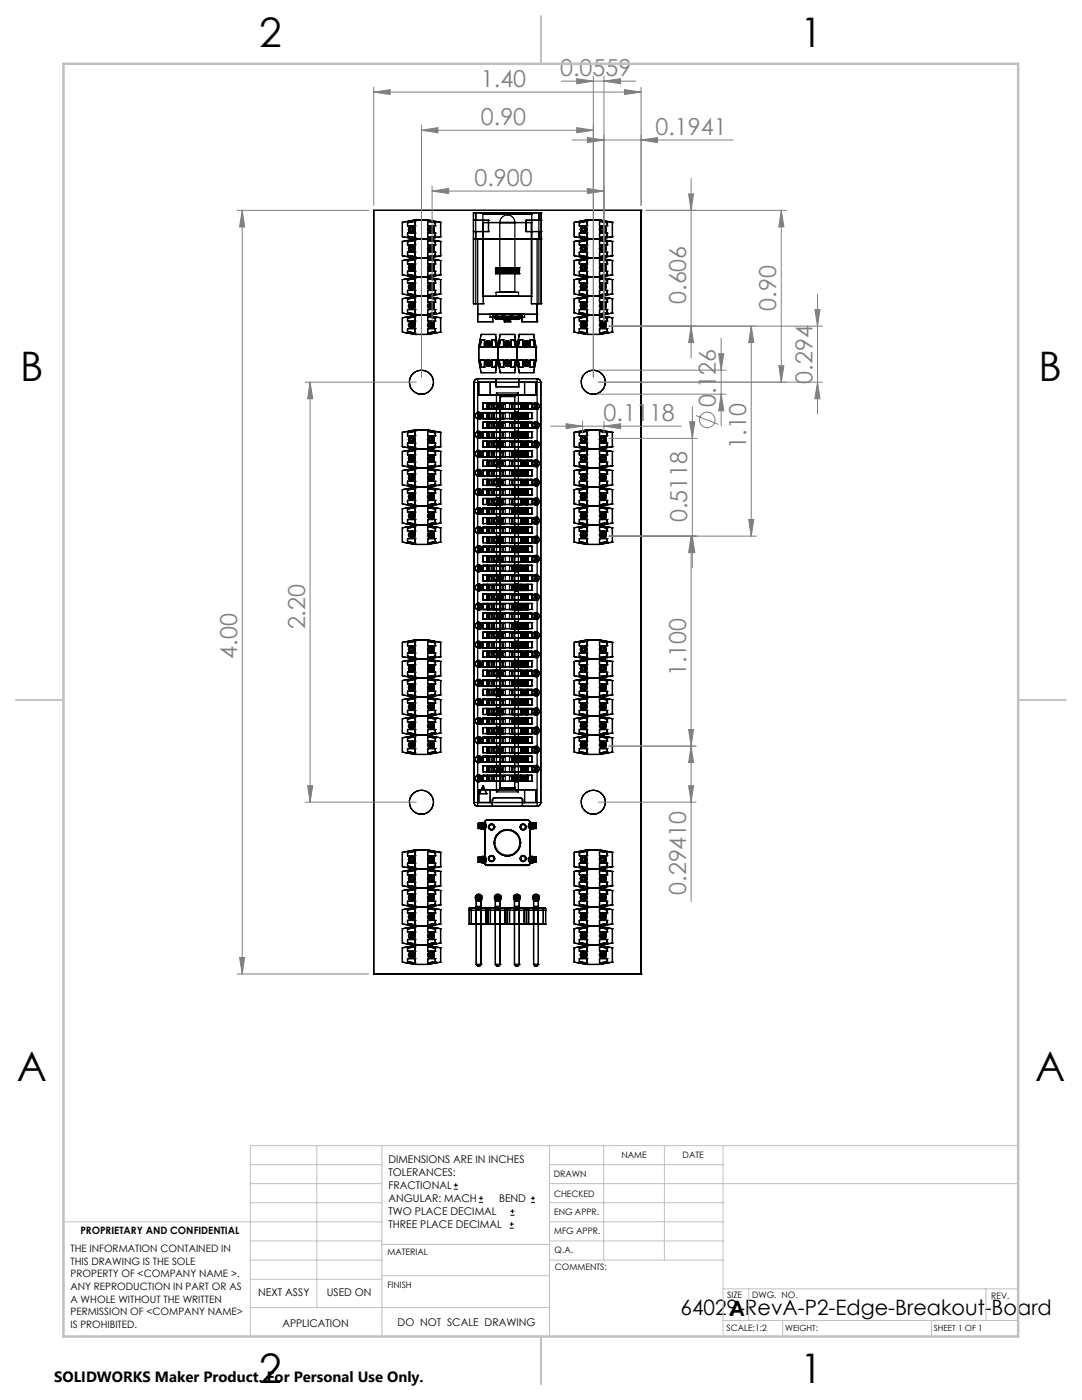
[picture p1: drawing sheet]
<svg xmlns="http://www.w3.org/2000/svg" width="216mm" height="279mm" viewBox="0 0 216 279" stroke-linecap="round" stroke-linejoin="round" font-family="sans-serif">
<defs><g id="words">
<g font-size="8.1">
<text x="51.7" y="9.3">2</text>
<text x="159.7" y="9.3">1</text>
<text x="4" y="76">B</text>
<text x="207.2" y="76">B</text>
<text x="3.3" y="215.7">A</text>
<text x="206.5" y="215.7">A</text>
<text x="51.7" y="276">2</text>
<text x="159.7" y="276">1</text>
</g>
<g font-size="4.7" fill="#808080">
<text x="96" y="17.3">1.40</text>
<text x="111.8" y="15.2">0.0559</text>
<text x="96" y="25">0.90</text>
<text x="130.8" y="26.9">0.1941</text>
<text x="94.7" y="37.1">0.900</text>
<text x="136.9" y="60.7" transform="rotate(-90 136.9 60.7)">0.606</text>
<text x="154.9" y="62" transform="rotate(-90 154.9 62)">0.90</text>
<text x="162.1" y="76.6" transform="rotate(-90 162.1 76.6)">0.294</text>
<text x="142.9" y="81.2" transform="rotate(-90 142.9 81.2)">0.126</text>
<text x="120.4" y="84">0.1118</text>
<text x="148.9" y="89.5" transform="rotate(-90 148.9 89.5)">1.10</text>
<text x="137.1" y="104.3" transform="rotate(-90 137.1 104.3)">0.5118</text>
<text x="60.9" y="125.6" transform="rotate(-90 60.9 125.6)">2.20</text>
<text x="47.3" y="131.5" transform="rotate(-90 47.3 131.5)">4.00</text>
<text x="136.9" y="134.9" transform="rotate(-90 136.9 134.9)">1.100</text>
<text x="136.9" y="178.6" transform="rotate(-90 136.9 178.6)">0.29410</text>
</g>
<g font-size="4.2">
<text x="135.8" y="262.4">64029-RevA-P2-Edge-Breakout-Board</text>
<text x="145.6" y="262.7">A</text>
</g>
<text font-size="3" x="10.8" y="275.7">SOLIDWORKS Maker Product. For Personal Use Only.</text>
<g font-size="2.1">
<text x="77.5" y="232.2">DIMENSIONS ARE IN INCHES</text>
<text x="77.5" y="234.7">TOLERANCES:</text>
<text x="77.5" y="237.3">FRACTIONAL</text>
<text x="77.5" y="239.9">ANGULAR: MACH</text>
<text x="99.6" y="239.9">BEND</text>
<text x="77.5" y="242.5">TWO PLACE DECIMAL</text>
<text x="77.5" y="245.1">THREE PLACE DECIMAL</text>
<text x="51.5" y="258.7">NEXT ASSY</text>
<text x="65.2" y="258.6">USED ON</text>
<text x="56.3" y="264.8">APPLICATION</text>
<text x="79.3" y="264.6">DO NOT SCALE DRAWING</text>
</g>
<g font-size="2">
<text x="14.1" y="249.9">THE INFORMATION CONTAINED IN</text>
<text x="16" y="246.3">PROPRIETARY AND CONFIDENTIAL</text>
<text x="14.1" y="252.4">THIS DRAWING IS THE SOLE</text>
<text x="14.1" y="254.9">PROPERTY OF &lt;COMPANY NAME &gt;.</text>
<text x="14.1" y="257.5">ANY REPRODUCTION IN PART OR AS</text>
<text x="14.1" y="260">A WHOLE WITHOUT THE WRITTEN</text>
<text x="14.1" y="262.5">PERMISSION OF &lt;COMPANY NAME&gt;</text>
<text x="14.1" y="265">IS PROHIBITED.</text>
</g>
<g font-size="1.8">
<text x="124" y="231.1">NAME</text>
<text x="136.2" y="231.1">DATE</text>
<text x="110.5" y="234.8">DRAWN</text>
<text x="110.5" y="238.9">CHECKED</text>
<text x="110.6" y="242.5">ENG APPR.</text>
<text x="77.3" y="250.5">MATERIAL</text>
<text x="110.6" y="246.3">MFG APPR.</text>
<text x="110.7" y="250">Q.A.</text>
<text x="77.3" y="257">FINISH</text>
<text x="110.7" y="253.5">COMMENTS:</text>
<text x="145.1" y="259">SIZE</text>
<text x="150.1" y="259.1">DWG. NO.</text>
<text x="197.8" y="259.2">REV.</text>
<text x="145" y="265.7">SCALE:1:2</text>
</g>
<g font-size="1.7">
<text x="156.7" y="265.7">WEIGHT:</text>
<text x="186.3" y="265.7">SHEET 1 OF 1</text>
</g>
</g></defs>
<g fill="none" stroke="#000" stroke-width=".25">
<path d="M74.6 42h.1M74.6 42v152.4M74.6 42h53.3M80.3 59.6h.1M80.3 55.8h.1M80.3 58.7h.1M80.3 52h.1M80.3 54.9h.1M80.3 48.2h.1M80.3 51h.1M80.3 44.4h.1M80.3 47.2h.1"/>
<path d="M80.3 44.4v2.8M80.3 48.2v2.8M80.3 52v2.9M80.3 55.8v2.9M80.3 59.6v2.9M80.3 58.7l2.5 .4M80.3 54.9l2.5 .4M80.3 51l2.5 .5M80.3 47.2l2.5 .5M81.3 59.7h.1M81.3 58.6h.1M81.3 58h.1"/>
<path d="M81.3 55.9h.1M81.3 56.5h.1M81.3 54.8h.1M81.3 54.2h.1M81.3 52.1h.1M81.3 52.7h.1M81.3 50.9h.1M81.3 50.3h.1M81.3 48.3h.1M81.3 48.9h.1M81.3 47.1h.1M81.3 46.5h.1"/>
<path d="M81.3 44.4h.1M81.3 45h.1M81.3 54.2h1.5M81.3 44.4v.6M81.3 46.5v.6M81.3 48.3v.6M81.3 50.3v.6M81.3 52.1v.6M81.3 54.2v.6M81.3 55.9v.6M81.3 58v.6M81.3 59.7v.6"/>
<path d="M81.3 45h1.5M81.3 46.5h1.5M81.3 48.9h1.5M81.3 50.3h1.5M81.3 58h1.5M81.3 58.6l1.5 .2M81.3 56.5h1.5M81.3 52.7h1.5M81.3 54.8l1.5 .2M81.3 50.9l1.5 .3M81.3 47.1l1.5 .3M81.7 57.7h.1"/>
<path d="M81.7 56.8h.1M81.7 53.9h.1M81.7 53h.1M81.7 50.1h.1M81.7 49.1h.1M81.7 46.2h.1M81.7 45.3h.1M81.7 45.3v.9M81.7 49.1v1M81.7 53v.9M81.7 56.8v.9M81.7 45.3h.9"/>
<path d="M81.7 46.2h.9M81.7 49.1h.9M81.7 50.1h.9M81.7 56.8l.3 .2M81.7 57.7h.9M81.7 56.8h.9M81.7 53h.9M81.7 53.9h.9M81.7 53l.3 .2M81.7 49.1l.3 .3M81.7 45.3l.3 .3M82 45.6v.4"/>
<path d="M82 49.4v.4M82 53.2v.5M82 57v.5M82 45.6h.4M82 46h.4M82 49.4h.4M82 49.8h.4M82 57.5h.4M82 57h.4M82 57.5l-.3 .2M82 53.2h.4M82 53.7h.4"/>
<path d="M82 53.7l-.3 .2M82 49.8l-.3 .3M82 46l-.3 .2M82.2 57.9h.1M82.2 54.1h.1M82.2 50.3h.1M82.2 46.5h.1M82.4 45.6v.4M82.4 49.4v.4M82.4 53.2v.5M82.4 57v.5M82.4 57.5l.2 .2"/>
<path d="M82.4 53.7l.2 .2M82.4 49.8l.2 .3M82.4 46l.2 .2M82.6 57.7h.1M82.6 56.8h.1M82.6 53h.1M82.6 53.9h.1M82.6 50.1h.1M82.6 49.1h.1M82.6 45.3h.1M82.6 46.2h.1M82.6 45.3v.9"/>
<path d="M82.6 49.1v1M82.6 53v.9M82.6 56.8v.9M82.6 56.8l-.2 .2M82.6 53l-.2 .2M82.6 49.1l-.2 .3M82.6 45.3l-.2 .3M82.8 59.4h.1M82.8 59.1h.1M82.8 58.8h.1M82.8 58h.1M82.8 55.6h.1"/>
<path d="M82.8 56.5h.1M82.8 55.3h.1M82.8 55h.1M82.8 54.2h.1M82.8 51.8h.1M82.8 52.7h.1M82.8 51.5h.1M82.8 51.2h.1M82.8 48h.1M82.8 48.9h.1M82.8 50.3h.1M82.8 47.7h.1"/>
<path d="M82.8 47.4h.1M82.8 46.5h.1M82.8 44.2h.1M82.8 45h.1M82.8 43.9h.1M82.8 47.7h2.5M82.8 44.2v.8M82.8 46.5v.9M82.8 48v.9M82.8 50.3v.9M82.8 51.8v.9M82.8 54.2v.8"/>
<path d="M82.8 55.6v.9M82.8 58v.8M82.8 59.4v.9M82.8 43.9h2.5M82.8 51.5h2.5M82.8 59.4l-1.5 .3M82.8 59.1h2.5M82.8 59.1l-2.5 .5M82.8 55.6l-1.5 .3M82.8 55.3h2.5M82.8 55.3l-2.5 .5M82.8 51.8l-1.5 .3"/>
<path d="M82.8 51.5l-2.5 .5M82.8 48l-1.5 .3M82.8 47.7l-2.5 .5M82.8 44.2l-1.5 .2M82.8 43.9l-2.5 .5M85.3 59.4h.1M85.3 59.1h.1M85.3 58.8h.1M85.3 56.5h.1M85.3 55.6h.1M85.3 58h.1M85.3 55.3h.1"/>
<path d="M85.3 55h.1M85.3 54.2h.1M85.3 52.7h.1M85.3 51.8h.1M85.3 51.5h.1M85.3 51.2h.1M85.3 48.9h.1M85.3 48h.1M85.3 50.3h.1M85.3 47.7h.1M85.3 47.4h.1M85.3 46.5h.1"/>
<path d="M85.3 44.2h.1M85.3 43.9h.1M85.3 45h.1M85.3 54.2h1.6M85.3 44.2v.8M85.3 46.5v.9M85.3 48v.9M85.3 50.3v.9M85.3 51.8v.9M85.3 54.2v.8M85.3 55.6v.9M85.3 58v.8"/>
<path d="M85.3 59.4v.9M85.3 45h1.6M85.3 46.5h1.6M85.3 48.9h1.6M85.3 50.3h1.6M85.3 59.4l1.6 .3M85.3 59.1l2.6 .5M85.3 58h1.6M85.3 56.5h1.6M85.3 55.6l1.6 .3M85.3 55.3l2.6 .5M85.3 52.7h1.6"/>
<path d="M85.3 51.8l1.6 .3M85.3 51.5l2.6 .5M85.3 48l1.6 .3M85.3 47.7l2.6 .5M85.3 44.2l1.6 .2M85.3 43.9l2.6 .5M85.5 57.7h.1M85.5 56.8h.1M85.5 53.9h.1M85.5 53h.1M85.5 50.1h.1M85.5 49.1h.1"/>
<path d="M85.5 45.3h.1M85.5 46.2h.1M85.5 45.3v.9M85.5 49.1v1M85.5 53v.9M85.5 56.8v.9M85.5 45.3h.9M85.5 46.2h.9M85.5 49.1h.9M85.5 50.1h.9M85.5 56.8l.3 .2M85.5 57.7h.9"/>
<path d="M85.5 56.8h.9M85.5 53h.9M85.5 53.9h.9M85.5 53l.3 .2M85.5 49.1l.3 .3M85.5 45.3l.3 .3M85.8 45.6v.4M85.8 49.4v.4M85.8 53.2v.5M85.8 57v.5M85.8 45.6h.4M85.8 46h.4"/>
<path d="M85.8 49.4h.4M85.8 49.8h.4M85.8 57.5l-.3 .2M85.8 57.5h.4M85.8 57h.4M85.8 53.7l-.3 .2M85.8 53.2h.4M85.8 53.7h.4M85.8 49.8l-.3 .3M85.8 46l-.3 .2M86 57.9h.1M86 54.1h.1"/>
<path d="M86 50.3h.1M86 46.5h.1M86.2 45.6v.4M86.2 49.4v.4M86.2 53.2v.5M86.2 57v.5M86.2 57.5l.2 .2M86.2 53.7l.2 .2M86.2 49.8l.2 .3M86.2 46l.2 .2M86.4 57.7h.1M86.4 56.8h.1"/>
<path d="M86.4 53.9h.1M86.4 53h.1M86.4 50.1h.1M86.4 49.1h.1M86.4 45.3h.1M86.4 46.2h.1M86.4 45.3v.9M86.4 49.1v1M86.4 53v.9M86.4 56.8v.9M86.4 56.8l-.2 .2M86.4 53l-.2 .2"/>
<path d="M86.4 49.1l-.2 .3M86.4 45.3l-.2 .3M86.9 59.7h.1M86.9 58h.1M86.9 58.6h.1M86.9 55.9h.1M86.9 56.5h.1M86.9 54.2h.1M86.9 54.8h.1M86.9 52.1h.1M86.9 52.7h.1M86.9 50.3h.1"/>
<path d="M86.9 50.9h.1M86.9 48.3h.1M86.9 48.9h.1M86.9 46.5h.1M86.9 47.1h.1M86.9 44.4h.1M86.9 45h.1M86.9 44.4v.6M86.9 46.5v.6M86.9 48.3v.6M86.9 50.3v.6M86.9 52.1v.6"/>
<path d="M86.9 54.2v.6M86.9 55.9v.6M86.9 58v.6M86.9 59.7v.6M86.9 58.6l-1.6 .2M86.9 54.8l-1.6 .2M86.9 50.9l-1.6 .3M86.9 47.1l-1.6 .3M87.9 59.6h.1M87.9 55.8h.1M87.9 58.7h.1M87.9 52h.1"/>
<path d="M87.9 54.9h.1M87.9 48.2h.1M87.9 51h.1M87.9 44.4h.1M87.9 47.2h.1M87.9 44.4v2.8M87.9 48.2v2.8M87.9 52v2.9M87.9 55.8v2.9M87.9 59.6v2.9M87.9 58.7l-2.6 .4M87.9 54.9l-2.6 .4"/>
<path d="M87.9 51l-2.6 .5M87.9 47.2l-2.6 .5M94.5 46.2h.4M94.5 42.5h.4M94.5 44h.4M94.5 47.7h.4M94.5 47.7h.1M94.5 46.2h.1M94.5 44h.1M94.5 42.5h.1M94.5 46.2h3M94.5 44h3"/>
<path d="M94.5 47.7h13.5M94.5 42.5v18.1M94.9 42.5v18.1h-.4M94.9 42.5h12.6M96.1 42.5h.2v.3M96.1 42.5h10.3M96.3 42.8h9.8M96.3 42.8v16.3h9.8v-16.3M96.4 44.4h.1M96.4 44.4h9.6M96.4 44.4v16.2M97.5 44h.1"/>
<path d="M97.5 46.2h.1M97.5 44v2.2M98.9 53.4h.1M98.9 54.6h.1M98.9 53.4h4.7M98.9 54.6h4.7M98.9 53.4v1.2M99 53.8h.1M99 54h.1M99 53.8v.2M99 54v.1M99 59.1h4.5"/>
<path d="M99 58.3h4.5M99 58.3v.8M99 53.7h.1M99 54.1h.1M99 53.7v.1M99 54.1l.1 .2M99.1 53.5h.1M99.1 54.3h.1M99.1 53.5l-.1 .2M99.1 54.3h.2M99.3 53.4h.1M99.3 54.3h.1"/>
<path d="M99.3 53.4l-.2 .1M99.3 54.3l3.7 .1M99.3 54.2h3.8M99.3 53.8h3.8M99.3 54.2h.1M99.3 53.8h.1M99.3 53.8v.4M99.4 53.4h.1M99.4 53.4h-.1M99.7 44.4a1.5 1.5 0 0 1 1.5-1.5 1.5 1.5 0 0 1 1.5 1.5M99.7 44.4h3M99.7 44.4v13.9h3v-13.9"/>
<path d="M100.2 54.2h2.1M100.2 53.8h2.1M100.2 53.8v.4M102.3 53.8v.4M103 54.4h.1M103 53.4h.1M103 53.4h.2M103.1 54.2h.1M103.1 53.8h.1M103.1 53.8v.4M103.2 54.3h.1M103.2 53.4h.1"/>
<path d="M103.2 54.3l-.2 .1M103.2 53.4l.2 .1M103.4 54.3h.1M103.4 53.5h.1M103.4 54.3h-.2M103.4 53.5l.1 .2M103.5 54.1h.1M103.5 53.7h.1M103.5 54.1l-.1 .2M103.5 53.7v.1M103.5 58.3v.8M103.5 54h.1"/>
<path d="M103.5 53.8h.1M103.5 54v.1M103.5 53.8v.2M103.6 53.4h.1M103.6 54.6h.1M103.6 53.4v1.2M105 46.2h.1M105 44h.1M105 46.2h3M105 44v2.2M105 44h3M106 44.4h.1"/>
<path d="M106 44.4v16.2M106.4 42.5h-.2l-.1 .3M107.5 44h.5M107.5 47.7h.5M107.5 42.5h.5M107.5 42.5v18.1h.5M107.5 46.2h.5M108 47.7h.1M108 42.5h.1M108 44h.1M108 46.2h.1M108 42.5v18.1"/>
<path d="M114.6 47.2h.1M114.6 44.4h.1M114.6 51h.1M114.6 48.2h.1M114.6 54.9h.1M114.6 52h.1M114.6 58.7h.1M114.6 55.8h.1M114.6 59.6h.1M114.6 44.4v2.8M114.6 48.2v2.8M114.6 52v2.9"/>
<path d="M114.6 55.8v2.9M114.6 59.6v2.9M114.6 47.2l2.5 .5M114.6 51l2.5 .5M114.6 54.9l2.5 .4M114.6 58.7l2.5 .4M115.6 45h.1M115.6 44.4h.1M115.6 47.1h.1M115.6 46.5h.1M115.6 48.9h.1M115.6 48.3h.1"/>
<path d="M115.6 50.9h.1M115.6 50.3h.1M115.6 52.7h.1M115.6 52.1h.1M115.6 54.8h.1M115.6 54.2h.1M115.6 56.5h.1M115.6 55.9h.1M115.6 58.6h.1M115.6 58h.1M115.6 59.7h.1M115.6 54.2h1.5"/>
<path d="M115.6 44.4v.6M115.6 46.5v.6M115.6 48.3v.6M115.6 50.3v.6M115.6 52.1v.6M115.6 54.2v.6M115.6 55.9v.6M115.6 58v.6M115.6 59.7v.6M115.6 45h1.5M115.6 46.5h1.5M115.6 47.1l1.5 .3"/>
<path d="M115.6 48.9h1.5M115.6 50.3h1.5M115.6 50.9l1.5 .3M115.6 58h1.5M115.6 56.5h1.5M115.6 52.7h1.5M115.6 54.8l1.5 .2M115.6 58.6l1.5 .2M116 45.3h.1M116 46.2h.1M116 49.1h.1M116 50.1h.1"/>
<path d="M116 53h.1M116 53.9h.1M116 56.8h.1M116 57.7h.1M116 45.3v.9M116 49.1v1M116 53v.9M116 56.8v.9M116 45.3h.9M116 45.3l.2 .3M116 46.2h.9M116 49.1h.9"/>
<path d="M116 49.1l.2 .3M116 50.1h.9M116 57.7h.9M116 56.8h.9M116 53h.9M116 53l.2 .2M116 53.9h.9M116 56.8l.2 .2M116.2 49.8l-.2 .3M116.2 53.7l-.2 .2M116.2 57.5l-.2 .2M116.2 45.6v.4"/>
<path d="M116.2 49.4v.4M116.2 53.2v.5M116.2 57v.5M116.2 45.6h.5M116.2 46h.5M116.2 46l-.2 .2M116.2 49.4h.5M116.2 49.8h.5M116.2 57.5h.5M116.2 57h.5M116.2 53.2h.5M116.2 53.7h.5"/>
<path d="M116.5 46.5h.1M116.5 50.3h.1M116.5 54.1h.1M116.5 57.9h.1M116.7 45.6v.4M116.7 49.4v.4M116.7 53.2v.5M116.7 57v.5M116.7 46l.2 .2M116.7 49.8l.2 .3M116.7 53.7l.2 .2M116.7 57.5l.2 .2"/>
<path d="M116.9 45.3h.1M116.9 46.2h.1M116.9 49.1h.1M116.9 50.1h.1M116.9 53h.1M116.9 53.9h.1M116.9 56.8h.1M116.9 57.7h.1M116.9 45.3v.9M116.9 49.1v1M116.9 53v.9M116.9 56.8v.9"/>
<path d="M116.9 45.3l-.2 .3M116.9 49.1l-.2 .3M116.9 53l-.2 .2M116.9 56.8l-.2 .2M117.1 44.2h.1M117.1 45h.1M117.1 46.5h.1M117.1 47.4h.1M117.1 47.7h.1M117.1 43.9h.1M117.1 48h.1M117.1 48.9h.1"/>
<path d="M117.1 50.3h.1M117.1 51.2h.1M117.1 51.5h.1M117.1 51.8h.1M117.1 54.2h.1M117.1 55h.1M117.1 52.7h.1M117.1 55.3h.1M117.1 55.6h.1M117.1 58h.1M117.1 58.8h.1M117.1 56.5h.1"/>
<path d="M117.1 59.1h.1M117.1 59.4h.1M117.1 47.7h2.5M117.1 44.2v.8M117.1 46.5v.9M117.1 48v.9M117.1 50.3v.9M117.1 51.8v.9M117.1 54.2v.8M117.1 55.6v.9M117.1 58v.8M117.1 59.4v.9"/>
<path d="M117.1 44.2l-1.5 .2M117.1 43.9h2.5M117.1 43.9l-2.5 .5M117.1 48l-1.5 .3M117.1 51.5h2.5M117.1 47.7l-2.5 .5M117.1 59.1h2.5M117.1 55.3h2.5M117.1 51.8l-1.5 .3M117.1 51.5l-2.5 .5M117.1 55.6l-1.5 .3M117.1 55.3l-2.5 .5"/>
<path d="M117.1 59.4l-1.5 .3M117.1 59.1l-2.5 .5M119.6 44.2h.1M119.6 45h.1M119.6 47.4h.1M119.6 46.5h.1M119.6 47.7h.1M119.6 43.9h.1M119.6 48h.1M119.6 51.2h.1M119.6 50.3h.1M119.6 48.9h.1"/>
<path d="M119.6 51.5h.1M119.6 51.8h.1M119.6 52.7h.1M119.6 55h.1M119.6 54.2h.1M119.6 55.3h.1M119.6 55.6h.1M119.6 56.5h.1M119.6 58.8h.1M119.6 58h.1M119.6 59.1h.1M119.6 59.4h.1"/>
<path d="M119.6 54.2h1.5M119.6 44.2v.8M119.6 46.5v.9M119.6 48v.9M119.6 50.3v.9M119.6 51.8v.9M119.6 54.2v.8M119.6 55.6v.9M119.6 58v.8M119.6 59.4v.9M119.6 45h1.5M119.6 44.2l1.5 .2"/>
<path d="M119.6 46.5h1.5M119.6 43.9l2.6 .5M119.6 48.9h1.5M119.6 50.3h1.5M119.6 48l1.5 .3M119.6 47.7l2.6 .5M119.6 58h1.5M119.6 56.5h1.5M119.6 51.8l1.5 .3M119.6 52.7h1.5M119.6 51.5l2.6 .5M119.6 55.6l1.5 .3"/>
<path d="M119.6 55.3l2.6 .5M119.6 59.4l1.5 .3M119.6 59.1l2.6 .5M119.8 45.3h.1M119.8 46.2h.1M119.8 49.1h.1M119.8 50.1h.1M119.8 53h.1M119.8 53.9h.1M119.8 57.7h.1M119.8 56.8h.1M119.8 45.3v.9"/>
<path d="M119.8 49.1v1M119.8 53v.9M119.8 56.8v.9M119.8 45.3h.9M119.8 45.3l.3 .3M119.8 46.2h.9M119.8 49.1h.9M119.8 49.1l.3 .3M119.8 50.1h.9M119.8 57.7h.9M119.8 56.8h.9M119.8 53h.9"/>
<path d="M119.8 53l.3 .2M119.8 53.9h.9M119.8 56.8l.3 .2M120.1 46l-.3 .2M120.1 49.8l-.3 .3M120.1 53.7l-.3 .2M120.1 57.5l-.3 .2M120.1 45.6v.4M120.1 49.4v.4M120.1 53.2v.5M120.1 57v.5M120.1 45.6h.4"/>
<path d="M120.1 46h.4M120.1 49.4h.4M120.1 49.8h.4M120.1 57.5h.4M120.1 57h.4M120.1 53.2h.4M120.1 53.7h.4M120.3 46.5h.1M120.3 50.3h.1M120.3 54.1h.1M120.3 57.9h.1M120.5 45.6v.4"/>
<path d="M120.5 49.4v.4M120.5 53.2v.5M120.5 57v.5M120.5 46l.2 .2M120.5 49.8l.2 .3M120.5 53.7l.2 .2M120.5 57.5l.2 .2M120.7 45.3h.1M120.7 46.2h.1M120.7 49.1h.1M120.7 50.1h.1M120.7 53h.1"/>
<path d="M120.7 53.9h.1M120.7 56.8h.1M120.7 57.7h.1M120.7 45.3v.9M120.7 49.1v1M120.7 53v.9M120.7 56.8v.9M120.7 45.3l-.2 .3M120.7 49.1l-.2 .3M120.7 53l-.2 .2M120.7 56.8l-.2 .2M121.1 45h.1"/>
<path d="M121.1 44.4h.1M121.1 47.1h.1M121.1 46.5h.1M121.1 48.3h.1M121.1 48.9h.1M121.1 50.9h.1M121.1 50.3h.1M121.1 52.1h.1M121.1 52.7h.1M121.1 54.8h.1M121.1 54.2h.1M121.1 55.9h.1"/>
<path d="M121.1 56.5h.1M121.1 58.6h.1M121.1 58h.1M121.1 59.7h.1M121.1 44.4v.6M121.1 46.5v.6M121.1 48.3v.6M121.1 50.3v.6M121.1 52.1v.6M121.1 54.2v.6M121.1 55.9v.6M121.1 58v.6"/>
<path d="M121.1 59.7v.6M121.1 47.1l-1.5 .3M121.1 50.9l-1.5 .3M121.1 54.8l-1.5 .2M121.1 58.6l-1.5 .2M122.2 47.2h.1M122.2 44.4h.1M122.2 51h.1M122.2 48.2h.1M122.2 54.9h.1M122.2 52h.1M122.2 58.7h.1"/>
<path d="M122.2 55.8h.1M122.2 59.6h.1M122.2 44.4v2.8M122.2 48.2v2.8M122.2 52v2.9M122.2 55.8v2.9M122.2 59.6v2.9M122.2 47.2l-2.6 .5M122.2 51l-2.6 .5M122.2 54.9l-2.6 .4M122.2 58.7l-2.6 .4M127.9 42h.1"/>
<path d="M127.9 42v152.4M80.3 63.4h.1M80.3 66.3h.1M80.3 62.5h.1M80.3 63.4v2.9M80.3 66.3l2.5 .4M80.3 62.5l2.5 .4M81.3 66.2h.1M81.3 65.6h.1M81.3 63.5h.1M81.3 64.1h.1M81.3 62.4h.1"/>
<path d="M81.3 61.8h.1M81.3 60.3h.1M81.3 61.8v.6M81.3 63.5v.6M81.3 65.6v.6M81.3 65.6h1.5M81.3 66.2l1.5 .3M81.3 64.1h1.5M81.3 62.4l1.5 .3M81.3 61.8h1.5M81.3 60.3h1.5M81.7 65.3h.1"/>
<path d="M81.7 64.4h.1M81.7 61.5h.1M81.7 60.6h.1M81.7 60.6v.9M81.7 64.4v.9M81.7 64.4l.3 .2M81.7 65.3h.9M81.7 64.4h.9M81.7 61.5h.9M81.7 60.6l.3 .2M81.7 60.6h.9M82 60.8v.5"/>
<path d="M82 64.6v.5M82 65.1h.4M82 65.1l-.3 .2M82 64.6h.4M82 61.3h.4M82 61.3l-.3 .2M82 60.8h.4M82.2 65.5h.1M82.2 61.7h.1M82.4 60.8v.5M82.4 64.6v.5M82.4 65.1l.2 .2"/>
<path d="M82.4 61.3l.2 .2M82.6 65.3h.1M82.6 64.4h.1M82.6 61.5h.1M82.6 60.6h.1M82.6 60.6v.9M82.6 64.4v.9M82.6 64.4l-.2 .2M82.6 60.6l-.2 .2M82.8 66.5h.1M82.8 65.6h.1M82.8 63.2h.1"/>
<path d="M82.8 64.1h.1M82.8 62.9h.1M82.8 66.7h.1M82.8 62.7h.1M82.8 61.8h.1M82.8 60.3h.1M82.8 66.7h2.5M82.8 61.8v.9M82.8 63.2v.9M82.8 65.6v.9M82.8 62.9h2.5M82.8 62.9l-2.5 .5"/>
<path d="M82.8 63.2l-1.5 .3M84.1 78.7h.1M85.3 66.5h.1M85.3 65.6h.1M85.3 63.2h.1M85.3 62.9h.1M85.3 66.7h.1M85.3 64.1h.1M85.3 62.7h.1M85.3 61.8h.1M85.3 60.3h.1M85.3 61.8v.9"/>
<path d="M85.3 63.2v.9M85.3 65.6v.9M85.3 65.6h1.6M85.3 63.2l1.6 .3M85.3 62.9l2.6 .5M85.3 64.1h1.6M85.3 61.8h1.6M85.3 60.3h1.6M85.5 65.3h.1M85.5 64.4h.1M85.5 61.5h.1M85.5 60.6h.1"/>
<path d="M85.5 60.6v.9M85.5 64.4v.9M85.5 64.4l.3 .2M85.5 65.3h.9M85.5 64.4h.9M85.5 61.5h.9M85.5 60.6l.3 .2M85.5 60.6h.9M85.8 60.8v.5M85.8 64.6v.5M85.8 65.1h.4M85.8 61.3l-.3 .2"/>
<path d="M85.8 64.6h.4M85.8 65.1l-.3 .2M85.8 61.3h.4M85.8 60.8h.4M86 65.5h.1M86 61.7h.1M86.2 60.8v.5M86.2 64.6v.5M86.2 65.1l.2 .2M86.2 61.3l.2 .2M86.4 65.3h.1M86.4 64.4h.1"/>
<path d="M86.4 61.5h.1M86.4 60.6h.1M86.4 60.6v.9M86.4 64.4v.9M86.4 64.4l-.2 .2M86.4 60.6l-.2 .2M86.9 65.6h.1M86.9 66.2h.1M86.9 63.5h.1M86.9 64.1h.1M86.9 61.8h.1M86.9 62.4h.1"/>
<path d="M86.9 60.3h.1M86.9 61.8v.6M86.9 63.5v.6M86.9 65.6v.6M86.9 66.2l-1.6 .3M86.9 62.4l-1.6 .3M87.9 63.4h.1M87.9 66.3h.1M87.9 62.5h.1M87.9 63.4v2.9M87.9 66.3l-2.6 .4M87.9 62.5l-2.6 .4"/>
<path d="M94.5 60.6h.1M94.5 60.6h1.9M94.6 76.3h.7M94.6 76.3h.1M94.6 76.3v83.9M95.3 64.2v-16.5h11.9v16.5M95.3 62.7h11.9M95.3 75.6a.72 .72 0 0 0-.7 .7M95.3 75.6v.7M95.3 64.2h.1M95.3 60.6h.1M95.3 62.7h.1"/>
<path d="M95.3 75.6h.1M95.3 64.2h3M95.3 76.3v83.9M95.3 75.6h11.9M95.3 76.3h11.9M95.5 69.3h.1M95.5 71.8h.1M95.5 76.3h.1M95.5 78.8h.1M95.5 71.8l.5 2.6M95.5 69.3v2.5M95.5 76.3v2.5"/>
<path d="M95.5 78.8h11.5M95.8 69.3h.1M95.8 71.8h.1M95.8 71.8h.9M95.8 69.3h.9M95.8 71.8l.3 1.5M96 66.7h.1M96 74.4h.1M96 74.4h2.8M96 66.7h2.8M96 66.7l-.5 2.6M96.1 67.8h.1"/>
<path d="M96.1 73.3h.1M96.1 73.3h.6M96.1 67.8h.6M96.1 67.8l-.3 1.5M96.4 60.6h.1M96.7 69.3h.1M96.7 71.8h.1M96.7 67.8h.1M96.7 73.3h.1M96.7 67.8v1.5M96.7 71.8v1.5M97 68.2h.1"/>
<path d="M97 69.1h.1M97 72h.1M97 72.9h.1M97 68.2l.2 .2M97 68.2v.9M97 72v.9M97 72l.2 .2M97 72.9h.9M97 69.1h.9M97 68.2h.9M97 72h.9M97.2 68.4h.4"/>
<path d="M97.2 68.4v.5M97.2 72.2v.5M97.2 72.2h.4M97.2 68.9h.4M97.2 72.7h.4M97.2 68.9l-.2 .2M97.2 72.7l-.2 .2M97.4 73.1h.1M97.4 69.3h.1M97.6 68.4v.5M97.6 72.2v.5M97.6 72.7l.3 .2"/>
<path d="M97.6 68.9l.3 .2M97.8 62.7h.5M97.8 62.7h6.9M97.8 63.3h6.9M97.8 63.3h.5M97.8 62.7v.6M97.8 76.3h.1M97.8 78.8h.1M97.8 76.3v2.5M97.9 68.2h.1M97.9 72h.1M97.9 69.1h.1"/>
<path d="M97.9 72.9h.1M97.9 68.2l-.3 .2M97.9 72l-.3 .2M97.9 68.2v.9M97.9 72v.9M98.2 73.3h.1M98.2 69.3h.1M98.2 67.8h.1M98.2 71.8h.1M98.2 71.8h.9M98.2 73.3h.6M98.2 67.8v1.5"/>
<path d="M98.2 71.8v1.5M98.2 69.3h.9M98.2 67.8h.6M98.3 62.7h.7M98.3 63.3h.7M98.3 62.7h.1M98.3 63.3h.1M98.3 64.2h.1M98.3 62.7v1.5M98.8 63.2h.1M98.8 63.4h.1M98.8 73.3h.1"/>
<path d="M98.8 67.8h.1M98.8 63.4v.1M98.8 63.2v.2M98.8 67.8l.3 1.5M98.8 63.5h.1M98.8 63h.1M98.8 63v.2M98.8 63.5l.1 .1M98.8 74.4h.1M98.8 66.7h.1M98.8 66.7l.5 2.6M98.9 62.9h.1"/>
<path d="M98.9 63.6h.1M98.9 62.9l-.1 .1M98.9 63.6l.2 .1M99 63.3l.2 .3h4.1l.2-.3M99 62.7h4.5M99 63.3h4.5M99 75.6v.7M99 62.7h.1M99 63.3h.1M99 77.2h.1M99 75.6h.1M99 62.7v.6"/>
<path d="M99 75.6v1.6M99 77.2h4.5M99.1 63.7h.1M99.1 62.8h.1M99.1 71.8h.1M99.1 69.3h.1M99.1 63.7h4.1M99.1 62.8l-.2 .1M99.1 71.8l-.3 1.5M99.1 78.4v79.6M99.1 78.4l.7 .8M99.1 78.4h4.3"/>
<path d="M99.2 62.8h.1M99.2 62.8h-.1M99.2 62.8h4M99.3 69.3h.1M99.3 71.8h.1M99.3 69.3v2.5M99.3 71.8l-.5 2.6M99.3 71.8l.5 2.6M99.6 69.3h.1M99.6 71.8h.1M99.6 71.8h.9M99.6 69.3h.9"/>
<path d="M99.6 71.8l.3 1.5M99.8 66.7h.1M99.8 74.4h.1M99.8 74.4h2.9M99.8 66.7h2.9M99.8 66.7l-.5 2.6M99.8 79.2h.1M99.8 79.1h.1M99.8 79.1v78.2M99.8 79.1h2.9M99.9 67.8h.1M99.9 73.3h.1"/>
<path d="M99.9 73.3h.6M99.9 67.8h.6M99.9 67.8l-.3 1.5M100.2 62.7h2.1M100.2 63.3h2.1M100.2 62.7v.6M100.3 63.3h1.9M100.3 63.3l-.1 .2-.2 .1h2.5l-.3-.3M100.3 62.7h1.9M100.3 62.7v.6M100.5 69.3h.1M100.5 71.8h.1"/>
<path d="M100.5 73.3h.1M100.5 67.8h.1M100.5 67.8v1.5M100.5 71.8v1.5M100.6 64v.2M100.6 63.3v.2M100.6 62.7h.1M100.6 64.2h.1M100.6 63.3h.1M100.6 63.6h.1M100.6 62.7v1.3M100.6 63.5h1.2"/>
<path d="M100.6 63.6h1.2M100.6 64.2h1.2M100.6 64h1.2M100.6 63.3h1.2M100.8 69.1h.1M100.8 68.2h.1M100.8 72.9h.1M100.8 72h.1M100.8 72.9h.9M100.8 69.1h.9M100.8 68.2h.9M100.8 72h.9"/>
<path d="M100.8 72l.2 .2M100.8 68.2v.9M100.8 72v.9M100.8 68.2l.2 .2M101 68.4h.5M101 72.2h.5M101 68.9h.5M101 72.7h.5M101 68.9l-.2 .2M101 68.4v.5M101 72.2v.5M101 72.7l-.2 .2"/>
<path d="M101.2 73.1h.1M101.2 69.3h.1M101.5 72.7l.2 .2M101.5 68.4v.5M101.5 72.2v.5M101.5 68.9l.2 .2M101.7 72.9h.1M101.7 68.2h.1M101.7 72h.1M101.7 69.1h.1M101.7 68.2v.9M101.7 72v.9"/>
<path d="M101.7 72l-.2 .2M101.7 68.2l-.2 .2M101.8 63.3v.2M101.8 64v.2M101.8 62.7h.1M101.8 63.6h.1M101.8 64.2h.1M101.8 63.3h.1M101.8 62.7v1.3M102 73.3h.1M102 67.8h.1M102 69.3h.1"/>
<path d="M102 71.8h.1M102 71.8h.9M102 73.3h.6M102 69.3h.9M102 67.8h.6M102 67.8v1.5M102 71.8v1.5M102.2 62.7v.6M102.3 62.7v.6M102.6 73.3h.1M102.6 67.8h.1M102.6 67.8l.3 1.5"/>
<path d="M102.7 74.4h.1M102.7 66.7h.1M102.7 66.7l.5 2.6M102.7 79.1h.1M102.7 79.1v78.1M102.9 69.3h.1M102.9 71.8h.1M102.9 71.8l-.3 1.5M103.2 69.3h.1M103.2 71.8h.1M103.2 71.8l-.5 2.6M103.2 69.3v2.5"/>
<path d="M103.2 71.8l.4 2.6M103.2 62.8h.1M103.2 63.7h.1M103.2 62.8h.2M103.4 63.7h.1M103.4 62.8h.1M103.4 69.3h.1M103.4 71.8h.1M103.4 62.8l.1 .1M103.4 63.7h-.2M103.4 71.8h.9M103.4 69.3h.9"/>
<path d="M103.4 71.8l.3 1.5M103.4 78.4v79.6M103.4 78.4l-.7 .8M103.5 62.7h.6M103.5 63.3h.6M103.5 62.7h.1M103.5 63.3h.1M103.5 62.7v.6M103.5 75.6v.7M103.5 77.2h.1M103.5 75.6h.1M103.5 75.6v1.6"/>
<path d="M103.5 63.6h.1M103.5 62.9h.1M103.5 62.9l.1 .1M103.5 63.6l-.1 .1M103.6 74.4h.1M103.6 66.7h.1M103.6 74.4h2.9M103.6 66.7h2.9M103.6 66.7l-.4 2.6M103.6 63.5h.1M103.6 63h.1M103.6 63l.1 .2"/>
<path d="M103.6 63.5l-.1 .1M103.7 67.8h.1M103.7 73.3h.1M103.7 73.3h.6M103.7 67.8h.6M103.7 67.8l-.3 1.5M103.7 63.4h.1M103.7 63.2h.1M103.7 63.4l-.1 .1M103.7 63.2v.2M104.1 62.7h.6M104.1 63.3h.6"/>
<path d="M104.1 62.7h.1M104.1 63.3h.1M104.1 64.2h.1M104.1 62.7v1.5M104.1 64.2h3.1M104.3 69.3h.1M104.3 67.8h.1M104.3 71.8h.1M104.3 73.3h.1M104.3 67.8v1.5M104.3 71.8v1.5M104.6 69.1h.1"/>
<path d="M104.6 68.2h.1M104.6 72.9h.1M104.6 72h.1M104.6 72.9h.9M104.6 69.1h.9M104.6 68.2h.9M104.6 72h.9M104.6 68.2l.2 .2M104.6 72l.2 .2M104.6 68.2v.9M104.6 72v.9M104.7 76.3h.1"/>
<path d="M104.7 78.8h.1M104.7 62.7v.6M104.7 76.3v2.5M104.8 68.4h.5M104.8 72.2h.5M104.8 68.9h.5M104.8 72.7h.5M104.8 68.9l-.2 .2M104.8 68.4v.5M104.8 72.2v.5M104.8 72.7l-.2 .2M105.1 73.1h.1"/>
<path d="M105.1 69.3h.1M105.3 72.7l.2 .2M105.3 68.4v.5M105.3 72.2v.5M105.3 68.9l.2 .2M105.5 72.9h.1M105.5 69.1h.1M105.5 68.2h.1M105.5 72h.1M105.5 68.2l-.2 .2M105.5 72l-.2 .2M105.5 68.2v.9"/>
<path d="M105.5 72v.9M105.8 73.3h.1M105.8 69.3h.1M105.8 67.8h.1M105.8 71.8h.1M105.8 71.8h.9M105.8 73.3h.6M105.8 69.3h.9M105.8 67.8h.6M105.8 67.8v1.5M105.8 71.8v1.5M106 60.6h.1"/>
<path d="M106 60.6h2M106.4 73.3h.1M106.4 67.8h.1M106.4 67.8l.3 1.5M106.5 66.7h.1M106.5 74.4h.1M106.5 66.7l.5 2.6M106.7 71.8h.1M106.7 69.3h.1M106.7 71.8l-.3 1.5M107 69.3h.1M107 71.8h.1"/>
<path d="M107 76.3h.1M107 78.8h.1M107 71.8l-.5 2.6M107 69.3v2.5M107 76.3v2.5M107.2 75.6v.7M107.2 76.3h.7M107.2 75.6a.72 .72 0 0 1 .7 .7M107.2 64.2h.1M107.2 60.6h.1M107.2 62.7h.1M107.2 75.6h.1"/>
<path d="M107.2 76.3v83.9M107.9 76.3h.1M107.9 76.3v83.9M108 60.6h.1M114.6 62.5h.1M114.6 66.3h.1M114.6 63.4h.1M114.6 63.4v2.9M114.6 62.5l2.5 .4M114.6 66.3l2.5 .4M115.6 60.3h.1M115.6 62.4h.1"/>
<path d="M115.6 61.8h.1M115.6 64.1h.1M115.6 63.5h.1M115.6 66.2h.1M115.6 65.6h.1M115.6 61.8v.6M115.6 63.5v.6M115.6 65.6v.6M115.6 65.6h1.5M115.6 64.1h1.5M115.6 61.8h1.5M115.6 60.3h1.5"/>
<path d="M115.6 62.4l1.5 .3M115.6 66.2l1.5 .3M116 60.6h.1M116 61.5h.1M116 64.4h.1M116 65.3h.1M116 60.6v.9M116 64.4v.9M116 65.3h.9M116 64.4h.9M116 61.5h.9M116 60.6h.9"/>
<path d="M116 60.6l.2 .2M116 64.4l.2 .2M116.2 61.3l-.2 .2M116.2 60.8v.5M116.2 64.6v.5M116.2 65.1h.5M116.2 64.6h.5M116.2 61.3h.5M116.2 60.8h.5M116.2 65.1l-.2 .2M116.5 61.7h.1M116.5 65.5h.1"/>
<path d="M116.7 60.8v.5M116.7 64.6v.5M116.7 61.3l.2 .2M116.7 65.1l.2 .2M116.9 60.6h.1M116.9 61.5h.1M116.9 64.4h.1M116.9 65.3h.1M116.9 60.6v.9M116.9 64.4v.9M116.9 60.6l-.2 .2M116.9 64.4l-.2 .2"/>
<path d="M117.1 60.3h.1M117.1 61.8h.1M117.1 62.7h.1M117.1 62.9h.1M117.1 63.2h.1M117.1 64.1h.1M117.1 65.6h.1M117.1 66.5h.1M117.1 66.7h.1M117.1 66.7h2.5M117.1 61.8v.9M117.1 63.2v.9"/>
<path d="M117.1 65.6v.9M117.1 62.9h2.5M117.1 63.2l-1.5 .3M117.1 62.9l-2.5 .5M118.4 78.7h.1M119.6 62.7h.1M119.6 61.8h.1M119.6 62.9h.1M119.6 60.3h.1M119.6 63.2h.1M119.6 64.1h.1M119.6 66.5h.1"/>
<path d="M119.6 65.6h.1M119.6 66.7h.1M119.6 61.8v.9M119.6 63.2v.9M119.6 65.6v.9M119.6 65.6h1.5M119.6 64.1h1.5M119.6 61.8h1.5M119.6 60.3h1.5M119.6 63.2l1.5 .3M119.6 62.9l2.6 .5M119.8 60.6h.1"/>
<path d="M119.8 61.5h.1M119.8 64.4h.1M119.8 65.3h.1M119.8 60.6v.9M119.8 64.4v.9M119.8 65.3h.9M119.8 64.4h.9M119.8 61.5h.9M119.8 60.6h.9M119.8 60.6l.3 .2M119.8 64.4l.3 .2M120.1 60.8v.5"/>
<path d="M120.1 64.6v.5M120.1 65.1h.4M120.1 64.6h.4M120.1 65.1l-.3 .2M120.1 61.3h.4M120.1 60.8h.4M120.1 61.3l-.3 .2M120.3 61.7h.1M120.3 65.5h.1M120.5 60.8v.5M120.5 64.6v.5M120.5 61.3l.2 .2"/>
<path d="M120.5 65.1l.2 .2M120.7 60.6h.1M120.7 61.5h.1M120.7 64.4h.1M120.7 65.3h.1M120.7 60.6v.9M120.7 64.4v.9M120.7 60.6l-.2 .2M120.7 64.4l-.2 .2M121.1 62.4h.1M121.1 61.8h.1M121.1 60.3h.1"/>
<path d="M121.1 63.5h.1M121.1 64.1h.1M121.1 66.2h.1M121.1 65.6h.1M121.1 61.8v.6M121.1 63.5v.6M121.1 65.6v.6M121.1 62.4l-1.5 .3M121.1 66.2l-1.5 .3M122.2 62.5h.1M122.2 66.3h.1M122.2 63.4h.1"/>
<path d="M122.2 63.4v2.9M122.2 62.5l-2.6 .4M122.2 66.3l-2.6 .4M80.3 97.7h.1M80.3 93.9h.1M80.3 96.8h.1M80.3 90.1h.1M80.3 93h.1M80.3 86.3h.1M80.3 89.1h.1M80.3 86.3v2.8M80.3 90.1v2.9"/>
<path d="M80.3 93.9v2.9M80.3 97.7v2.9M80.3 96.8l2.5 .4M80.3 93l2.5 .4M80.3 89.1l2.5 .5M81.3 99.9h.1M81.3 98.4h.1M81.3 97.8h.1M81.3 96.7h.1M81.3 96.1h.1M81.3 94h.1M81.3 94.6h.1"/>
<path d="M81.3 92.9h.1M81.3 92.3h.1M81.3 90.2h.1M81.3 90.8h.1M81.3 89h.1M81.3 88.4h.1M81.3 86.4h.1M81.3 87h.1M81.3 86.4v.6M81.3 88.4v.6M81.3 90.2v.6M81.3 92.3v.6"/>
<path d="M81.3 94v.6M81.3 96.1v.6M81.3 97.8v.6M81.3 99.9v.6M81.3 87h1.5M81.3 88.4h1.5M81.3 90.8h1.5M81.3 92.3h1.5M81.3 94.6h1.5M81.3 96.1h1.5M81.3 99.9h1.5M81.3 98.4h1.5"/>
<path d="M81.3 96.7l1.5 .2M81.3 92.9l1.5 .2M81.3 89l1.5 .3M81.7 99.6h.1M81.7 98.7h.1M81.7 94.9h.1M81.7 95.8h.1M81.7 92h.1M81.7 91.1h.1M81.7 87.2h.1M81.7 88.2h.1M81.7 92h.9"/>
<path d="M81.7 87.2v1M81.7 91.1v.9M81.7 94.9v.9M81.7 98.7v.9M81.7 87.2h.9M81.7 88.2h.9M81.7 91.1h.9M81.7 94.9h.9M81.7 95.8h.9M81.7 99.6h.9M81.7 98.7l.3 .2M81.7 98.7h.9"/>
<path d="M81.7 94.9l.3 .2M81.7 91.1l.3 .2M81.7 87.2l.3 .3M82 87.9l-.3 .3M82 91.8l-.3 .2M82 95.6l-.3 .2M82 87.5v.4M82 91.3v.5M82 95.1v.5M82 98.9v.5M82 87.5h.4M82 87.9h.4"/>
<path d="M82 91.3h.4M82 91.8h.4M82 95.1h.4M82 95.6h.4M82 99.4h.4M82 99.4l-.3 .2M82 98.9h.4M82.2 99.8h.1M82.2 96h.1M82.2 92.2h.1M82.2 88.4h.1M82.4 87.5v.4"/>
<path d="M82.4 91.3v.5M82.4 95.1v.5M82.4 98.9v.5M82.4 99.4l.2 .2M82.4 95.6l.2 .2M82.4 91.8l.2 .2M82.4 87.9l.2 .3M82.6 98.7h.1M82.6 99.6h.1M82.6 94.9h.1M82.6 95.8h.1M82.6 92h.1"/>
<path d="M82.6 91.1h.1M82.6 87.2h.1M82.6 88.2h.1M82.6 94.9l-.2 .2M82.6 98.7l-.2 .2M82.6 87.2v1M82.6 91.1v.9M82.6 94.9v.9M82.6 98.7v.9M82.6 91.1l-.2 .2M82.6 87.2l-.2 .3M82.8 99.9h.1"/>
<path d="M82.8 97.5h.1M82.8 98.4h.1M82.8 97.2h.1M82.8 96.9h.1M82.8 96.1h.1M82.8 93.7h.1M82.8 94.6h.1M82.8 93.4h.1M82.8 93.1h.1M82.8 92.3h.1M82.8 89.9h.1M82.8 90.8h.1"/>
<path d="M82.8 89.6h.1M82.8 89.3h.1M82.8 88.4h.1M82.8 86.1h.1M82.8 87h.1M82.8 85.8h.1M82.8 86.1v.9M82.8 88.4v.9M82.8 89.9v.9M82.8 92.3v.8M82.8 93.7v.9M82.8 96.1v.8"/>
<path d="M82.8 97.5v.9M82.8 99.9v.9M82.8 89.6h2.5M82.8 85.8h2.5M82.8 93.4h2.5M82.8 97.2h2.5M82.8 97.2l-2.5 .5M82.8 97.5l-1.5 .3M82.8 93.7l-1.5 .3M82.8 93.4l-2.5 .5M82.8 89.9l-1.5 .3M82.8 89.6l-2.5 .5"/>
<path d="M82.8 86.1l-1.5 .3M82.8 85.8l-2.5 .5M85.3 99.9h.1M85.3 98.4h.1M85.3 97.5h.1M85.3 97.2h.1M85.3 96.9h.1M85.3 96.1h.1M85.3 94.6h.1M85.3 93.7h.1M85.3 93.4h.1M85.3 89.9h.1"/>
<path d="M85.3 89.6h.1M85.3 93.1h.1M85.3 92.3h.1M85.3 90.8h.1M85.3 89.3h.1M85.3 88.4h.1M85.3 87h.1M85.3 86.1h.1M85.3 85.8h.1M85.3 86.1v.9M85.3 88.4v.9M85.3 89.9v.9"/>
<path d="M85.3 92.3v.8M85.3 93.7v.9M85.3 96.1v.8M85.3 97.5v.9M85.3 99.9v.9M85.3 87h1.6M85.3 88.4h1.6M85.3 90.8h1.6M85.3 92.3h1.6M85.3 94.6h1.6M85.3 96.1h1.6M85.3 99.9h1.6"/>
<path d="M85.3 98.4h1.6M85.3 97.5l1.6 .3M85.3 97.2l2.6 .5M85.3 93.7l1.6 .3M85.3 93.4l2.6 .5M85.3 89.9l1.6 .3M85.3 89.6l2.6 .5M85.3 86.1l1.6 .3M85.3 85.8l2.6 .5M85.5 99.6h.1M85.5 98.7h.1M85.5 95.8h.1"/>
<path d="M85.5 94.9h.1M85.5 92h.1M85.5 91.1h.1M85.5 88.2h.1M85.5 87.2h.1M85.5 92h.9M85.5 87.2v1M85.5 91.1v.9M85.5 94.9v.9M85.5 98.7v.9M85.5 87.2h.9M85.5 88.2h.9"/>
<path d="M85.5 91.1h.9M85.5 94.9h.9M85.5 95.8h.9M85.5 99.6h.9M85.5 98.7l.3 .2M85.5 98.7h.9M85.5 94.9l.3 .2M85.5 91.1l.3 .2M85.5 87.2l.3 .3M85.8 87.9l-.3 .3M85.8 91.8l-.3 .2M85.8 87.5v.4"/>
<path d="M85.8 91.3v.5M85.8 95.1v.5M85.8 98.9v.5M85.8 87.5h.4M85.8 87.9h.4M85.8 91.3h.4M85.8 91.8h.4M85.8 99.4l-.3 .2M85.8 95.1h.4M85.8 95.6h.4M85.8 99.4h.4M85.8 95.6l-.3 .2"/>
<path d="M85.8 98.9h.4M86 99.8h.1M86 96h.1M86 92.2h.1M86 88.4h.1M86.2 87.5v.4M86.2 91.3v.5M86.2 95.1v.5M86.2 98.9v.5M86.2 99.4l.2 .2M86.2 95.6l.2 .2M86.2 91.8l.2 .2"/>
<path d="M86.2 87.9l.2 .3M86.4 99.6h.1M86.4 98.7h.1M86.4 95.8h.1M86.4 94.9h.1M86.4 91.1h.1M86.4 92h.1M86.4 88.2h.1M86.4 87.2h.1M86.4 87.2v1M86.4 91.1v.9M86.4 94.9v.9"/>
<path d="M86.4 98.7v.9M86.4 98.7l-.2 .2M86.4 94.9l-.2 .2M86.4 91.1l-.2 .2M86.4 87.2l-.2 .3M86.9 99.9h.1M86.9 97.8h.1M86.9 98.4h.1M86.9 96.1h.1M86.9 96.7h.1M86.9 94h.1M86.9 94.6h.1"/>
<path d="M86.9 92.3h.1M86.9 92.9h.1M86.9 90.2h.1M86.9 90.8h.1M86.9 88.4h.1M86.9 89h.1M86.9 86.4h.1M86.9 87h.1M86.9 86.4v.6M86.9 88.4v.6M86.9 90.2v.6M86.9 92.3v.6"/>
<path d="M86.9 94v.6M86.9 96.1v.6M86.9 97.8v.6M86.9 99.9v.6M86.9 96.7l-1.6 .2M86.9 92.9l-1.6 .2M86.9 89l-1.6 .3M87.9 97.7h.1M87.9 93.9h.1M87.9 96.8h.1M87.9 90.1h.1M87.9 93h.1"/>
<path d="M87.9 86.3h.1M87.9 89.1h.1M87.9 86.3v2.8M87.9 90.1v2.9M87.9 93.9v2.9M87.9 97.7v2.9M87.9 96.8l-2.6 .4M87.9 93l-2.6 .4M87.9 89.1l-2.6 .5M95.3 95h.1M95.3 93.9h.1M95.3 93.9h.1v1.1h-.1"/>
<path d="M95.3 91.2h.1M95.3 86.3h.1v1h-.1M95.3 90.1h.1M95.3 90.1h.1v1.1h-.1M95.3 87.3h.1M95.3 86.3h.1M95.3 98.8h.1M95.3 97.7h.1M95.3 97.7h.1v1.1h-.1M95.3 82.5h.1v1h-.1M95.3 83.5h.1M95.3 82.5h.1"/>
<path d="M95.3 90.1h5M95.3 93.9h5M95.3 91.2h10.8M95.3 97.7h5M95.3 95h10.8M95.3 98.8h10.8M95.3 86.3h5M95.3 87.3h10.8M95.3 82.5h5M95.3 83.5h10.8M95.5 98.8h.1M95.5 95h.1"/>
<path d="M95.5 91.2h.1M95.5 87.4h.1M95.5 83.6h.1M95.7 90.1h-.1v1.1h.1M95.7 86.3h-.1v1h.1M95.7 97.7h-.1v1.1h.1M95.7 93.9h-.1v1.1h.1M95.7 93.9l.1 1.1M95.7 86.3l.1 1M95.7 90.1l.1 1.1M95.7 97.7l.1 1.1M95.7 82.5h-.1v1h.1"/>
<path d="M95.7 82.5l.1 1M95.7 95h.1M95.7 91.2h.1M95.7 87.3h.1M95.7 98.8h.1M95.7 93.9h.1M95.7 86.3h.1M95.7 90.1h.1M95.7 97.7h.1M95.7 83.5h.1M95.7 82.5h.1M95.7 82.5v1"/>
<path d="M95.7 86.3v1M95.7 90.1v1.1M95.7 93.9v1.1M95.7 97.7v1.1M96.4 83.5h.1M96.4 82.3h.1M96.4 81.6h.1M96.4 80.4h.1M96.4 95h.1M96.4 93.8h.1M96.4 91.2h.1M96.4 90h.1"/>
<path d="M96.4 93.1h.1M96.4 91.9h.1M96.4 85.4h.1M96.4 84.2h.1M96.4 87.3h.1M96.4 86.1h.1M96.4 89.3h.1M96.4 88.1h.1M96.4 99.5h.1M96.4 96.9h.1M96.4 95.7h.1M96.4 98.8h.1"/>
<path d="M96.4 97.6h.1M96.4 81.6h10.8M96.4 93.1h10.8M96.4 85.4h10.8M96.4 89.3h10.8M96.4 96.9h10.8M96.4 82.3h9.7M96.4 80.4v1.2M96.4 82.3v1.2M96.4 84.2v1.2M96.4 86.1v1.2M96.4 88.1v1.2"/>
<path d="M96.4 90v1.2M96.4 91.9v1.2M96.4 93.8v1.2M96.4 95.7v1.2M96.4 97.6v1.2M96.4 99.5v1.2M96.4 80.4h9.7M96.4 93.8h9.7M96.4 90h9.7M96.4 91.9h9.7M96.4 84.2h9.7M96.4 86.1h9.7"/>
<path d="M96.4 88.1h9.7M96.4 99.5h9.7M96.4 95.7h9.7M96.4 97.6h9.7M97.2 85.4h.1M97.2 81.6h.1M97.2 93.1h.1M97.2 89.3h.1M97.2 96.9h.1M97.2 82.5h.1M97.2 80.6h.2M97.2 81.6h.2"/>
<path d="M97.2 80.6v1M97.2 93.9h.1M97.2 90.1h.1M97.2 92h.2M97.2 92v1.1M97.2 93.1h.2M97.2 84.4h.2M97.2 83.5h.1M97.2 84.4v1M97.2 95h.1M97.2 85.4h.2M97.2 88.2h.2"/>
<path d="M97.2 86.3h.1M97.2 88.2v1.1M97.2 91.2h.1M97.2 89.3h.2M97.2 99.6v1.1M97.2 99.6h.2M97.2 95.8h.2M97.2 87.3h.1M97.2 96.9h.2M97.2 97.7h.1M97.2 95.8v1.1M97.2 98.8h.1"/>
<path d="M97.2 80.6h.1M97.2 92h.1M97.2 84.4h.1M97.2 88.2h.1M97.2 99.6h.1M97.2 95.8h.1M97.2 82.3h.1M97.2 80.4h.1M97.2 93.8h.1M97.2 90h.1M97.2 91.9h.1M97.2 84.2h.1"/>
<path d="M97.2 86.1h.1M97.2 88.1h.1M97.2 99.5h.1M97.2 95.7h.1M97.2 97.6h.1M97.2 80.6h3.1M97.2 92h3.1M97.2 84.4h3.1M97.2 88.2h3.1M97.2 95.8h3.1M97.2 99.6h3.1M97.2 80.4v1.2"/>
<path d="M97.2 82.3v1.2M97.2 84.2v1.2M97.2 86.1v1.2M97.2 88.1v1.2M97.2 90v1.2M97.2 91.9v1.2M97.2 93.8v1.2M97.2 95.7v1.2M97.2 97.6v1.2M97.2 99.5v1.2M97.3 93.9v1.1M97.3 90.1v1.1"/>
<path d="M97.3 86.3v1M97.3 97.7v1.1M97.3 82.5v1M97.3 82.5h.1M97.3 93.9h.1M97.3 90.1h.1M97.3 86.3h.1M97.3 97.7h.1M97.3 83.5h.1M97.3 95h.1M97.3 91.2h.1M97.3 87.3h.1"/>
<path d="M97.3 98.8h.1M97.4 82.5h.1M97.4 82.5h.2M97.4 93.9h.1M97.4 93.9h.2M97.4 90.1h.1M97.4 90.1h.2M97.4 86.3h.1M97.4 86.3h.2M97.4 97.7h.1M97.4 97.7h.2M97.4 80.6h.1"/>
<path d="M97.4 83.5h.1M97.4 83.5h.2M97.4 81.6h.1M97.4 95h.1M97.4 95h.2M97.4 91.2h.1M97.4 92h.1M97.4 91.2h.2M97.4 84.4h.1M97.4 93.1h.1M97.4 87.3h.1M97.4 85.4h.1"/>
<path d="M97.4 87.3h.2M97.4 88.2h.1M97.4 89.3h.1M97.4 99.6h.1M97.4 95.8h.1M97.4 98.8h.1M97.4 96.9h.1M97.4 98.8h.2M97.6 93.9h.1M97.6 90.1h.1M97.6 86.3h.1M97.6 97.7h.1"/>
<path d="M97.6 91.2h.1M97.6 95h.1M97.6 87.3h.1M97.6 98.8h.1M97.6 83.5h.1M97.6 82.5h.1M97.6 81.6h.1M97.6 93.1h.1M97.6 85.4h.1M97.6 89.3h.1M97.6 96.9h.1M97.6 80.6h.1"/>
<path d="M97.6 92h.1M97.6 84.4h.1M97.6 88.2h.1M97.6 99.6h.1M97.6 95.8h.1M97.6 80.6v1M97.6 82.5v1M97.6 84.4v1M97.6 86.3v1M97.6 88.2v1.1M97.6 90.1v1.1M97.6 92v1.1"/>
<path d="M97.6 93.9v1.1M97.6 95.8v1.1M97.6 97.7v1.1M97.6 99.6v1.1M97.7 80.6v1M97.7 92v1.1M97.7 84.4v1M97.7 88.2v1.1M97.7 95.8v1.1M97.7 99.6v1.1M98.1 82.5h.1v1h-.1M98.1 80.6h.1v1h-.1"/>
<path d="M98.1 90.1h.1v1.1h-.1M98.1 93.9h.1v1.1h-.1M98.1 92h.1v1.1h-.1M98.1 84.4h.1v1h-.1M98.1 88.2h.1v1.1h-.1M98.1 86.3h.1v1h-.1M98.1 99.6h.1v1.1h-.1M98.1 95.8h.1v1.1h-.1M98.1 97.7h.1v1.1h-.1M98.1 82.5h.1M98.1 80.6h.1M98.1 93.9h.1"/>
<path d="M98.1 90.1h.1M98.1 84.4h.1M98.1 92h.1M98.1 86.3h.1M98.1 88.2h.1M98.1 99.6h.1M98.1 95.8h.1M98.1 97.7h.1M98.1 81.6h.1M98.1 83.5h.1M98.1 95h.1M98.1 93.1h.1"/>
<path d="M98.1 91.2h.1M98.1 85.4h.1M98.1 89.3h.1M98.1 87.3h.1M98.1 96.9h.1M98.1 98.8h.1M98.1 80.6v1M98.1 82.5v1M98.1 84.4v1M98.1 86.3v1M98.1 88.2v1.1M98.1 90.1v1.1"/>
<path d="M98.1 92v1.1M98.1 93.9v1.1M98.1 95.8v1.1M98.1 97.7v1.1M98.1 99.6v1.1M98.5 82.5h.1M98.5 80.6h.1M98.5 93.9h.1M98.5 81.6h.1M98.5 90.1h.1M98.5 83.5h.1M98.5 92h.1"/>
<path d="M98.5 95h.1M98.5 84.4h.1M98.5 93.1h.1M98.5 91.2h.1M98.5 86.3h.1M98.5 85.4h.1M98.5 88.2h.1M98.5 89.3h.1M98.5 87.3h.1M98.5 99.6h.1M98.5 95.8h.1M98.5 97.7h.1"/>
<path d="M98.5 96.9h.1M98.5 98.8h.1M98.5 80.6v1M98.5 82.5v1M98.5 84.4v1M98.5 86.3v1M98.5 88.2v1.1M98.5 90.1v1.1M98.5 92v1.1M98.5 93.9v1.1M98.5 95.8v1.1M98.5 97.7v1.1"/>
<path d="M98.5 99.6v1.1M98.6 83.5h.1M98.6 82.3h.1M98.6 81.6h.1M98.6 80.4h.1M98.6 95h.1M98.6 93.8h.1M98.6 91.2h.1M98.6 90h.1M98.6 93.1h.1M98.6 91.9h.1M98.6 85.4h.1"/>
<path d="M98.6 84.2h.1M98.6 87.3h.1M98.6 86.1h.1M98.6 89.3h.1M98.6 88.1h.1M98.6 99.5h.1M98.6 96.9h.1M98.6 95.7h.1M98.6 98.8h.1M98.6 97.6h.1M98.6 80.4v1.2M98.6 82.3v1.2"/>
<path d="M98.6 84.2v1.2M98.6 86.1v1.2M98.6 88.1v1.2M98.6 90v1.2M98.6 91.9v1.2M98.6 93.8v1.2M98.6 95.7v1.2M98.6 97.6v1.2M98.6 99.5v1.2M99.1 85.4h.1M99.1 93.1h.1M99.1 81.6h.1"/>
<path d="M99.1 89.3h.1M99.1 96.9h.1M99.1 80.6h.1v1h-.1M99.1 92h.1v1.1h-.1M99.1 84.4h.1v1h-.1M99.1 88.2h.1v1.1h-.1M99.1 99.6h.1v1.1h-.1M99.1 95.8h.1v1.1h-.1M99.1 80.6h.1M99.1 84.4h.1M99.1 92h.1M99.1 88.2h.1"/>
<path d="M99.1 95.8h.1M99.1 99.6h.1M99.1 80.6v1M99.1 84.4v1M99.1 88.2v1.1M99.1 92v1.1M99.1 95.8v1.1M99.1 99.6v1.1M99.3 81.7h.1M99.3 85.5h.1M99.3 89.3h.1M99.3 93.1h.1"/>
<path d="M99.3 96.9h.1M99.6 80.6h-.2v1h.2M99.6 92h-.2v1.1h.2M99.6 84.4h-.2v1h.2M99.6 88.2h-.2v1.1h.2M99.6 99.6h-.2v1.1h.2M99.6 95.8h-.2v1.1h.2M99.6 80.6h.1M99.6 81.6h.1M99.6 92h.1M99.6 93.1h.1M99.6 84.4h.1"/>
<path d="M99.6 88.2h.1M99.6 85.4h.1M99.6 89.3h.1M99.6 99.6h.1M99.6 95.8h.1M99.6 96.9h.1M99.6 80.6v1M99.6 84.4v1M99.6 88.2v1.1M99.6 92v1.1M99.6 95.8v1.1M99.6 99.6v1.1"/>
<path d="M99.8 99.5h.1M99.8 98.8h.1M99.8 97.6h.1M99.8 96.9h.1M99.8 95.7h.1M99.8 95h.1M99.8 93.8h.1M99.8 93.1h.1M99.8 91.9h.1M99.8 91.2h.1M99.8 90h.1M99.8 89.3h.1"/>
<path d="M99.8 88.1h.1M99.8 87.3h.1M99.8 86.1h.1M99.8 85.4h.1M99.8 84.2h.1M99.8 83.5h.1M99.8 82.3h.1M99.8 81.6h.1M99.8 80.4h.1M99.9 82.5h.5zM99.9 80.6h.5zM99.9 93.9h.5z"/>
<path d="M99.9 90.1h.5zM99.9 92h.5zM99.9 84.4h.5zM99.9 86.3h.5zM99.9 88.2h.5zM99.9 99.6h.5zM99.9 95.8h.5zM99.9 97.7h.5zM99.9 81.6h.5zM99.9 83.5h.5zM99.9 95h.5zM99.9 93.1h.5z"/>
<path d="M99.9 91.2h.5zM99.9 85.4h.5zM99.9 89.3h.5zM99.9 87.3h.5zM99.9 96.9h.5zM99.9 98.8h.5zM99.9 80.6v1M99.9 82.5v1M99.9 84.4v1M99.9 86.3v1M99.9 88.2v1.1M99.9 90.1v1.1"/>
<path d="M99.9 92v1.1M99.9 93.9v1.1M99.9 95.8v1.1M99.9 97.7v1.1M99.9 99.6v1.1M100.3 82.5h.5zM100.3 80.6h.5zM100.3 93.9h.5zM100.3 90.1h.5zM100.3 92h.5zM100.3 84.4h.5zM100.3 86.3h.5z"/>
<path d="M100.3 88.2h.5zM100.3 99.6h.5zM100.3 95.8h.5zM100.3 97.7h.5zM100.3 81.6h.5zM100.3 83.5h.5zM100.3 95h.5zM100.3 93.1h.5zM100.3 91.2h.5zM100.3 85.4h.5zM100.3 89.3h.5zM100.3 87.3h.5z"/>
<path d="M100.3 96.9h.5zM100.3 98.8h.5zM100.3 80.6v1M100.3 82.5v1M100.3 84.4v1M100.3 86.3v1M100.3 88.2v1.1M100.3 90.1v1.1M100.3 92v1.1M100.3 93.9v1.1M100.3 95.8v1.1M100.3 97.7v1.1"/>
<path d="M100.3 99.6v1.1M100.4 80.6v1M100.4 82.5v1M100.4 84.4v1M100.4 86.3v1M100.4 88.2v1.1M100.4 90.1v1.1M100.4 92v1.1M100.4 93.9v1.1M100.4 95.8v1.1M100.4 97.7v1.1M100.4 99.6v1.1"/>
<path d="M100.8 80.6v1M100.8 82.5v1M100.8 84.4v1M100.8 86.3v1M100.8 88.2v1.1M100.8 90.1v1.1M100.8 92v1.1M100.8 93.9v1.1M100.8 95.8v1.1M100.8 97.7v1.1M100.8 99.6v1.1M101.7 80.6h.5z"/>
<path d="M101.7 81.6h.5zM101.7 88.2h.5zM101.7 89.3h.5zM101.7 84.4h.5zM101.7 85.4h.5zM101.7 99.6h.5zM101.7 95.8h.5zM101.7 96.9h.5zM101.7 92h.5zM101.7 93.1h.5zM101.7 82.5h.5zM101.7 83.5h.5z"/>
<path d="M101.7 93.9h.5zM101.7 95h.5zM101.7 86.3h.5zM101.7 87.3h.5zM101.7 97.7h.5zM101.7 98.8h.5zM101.7 90.1h.5zM101.7 91.2h.5zM101.7 80.6v1M101.7 82.5v1M101.7 84.4v1M101.7 86.3v1"/>
<path d="M101.7 88.2v1.1M101.7 90.1v1.1M101.7 92v1.1M101.7 93.9v1.1M101.7 95.8v1.1M101.7 97.7v1.1M101.7 99.6v1.1M102.1 80.6h.5zM102.1 81.6h.5zM102.1 88.2h.5zM102.1 89.3h.5zM102.1 84.4h.5z"/>
<path d="M102.1 85.4h.5zM102.1 99.6h.5zM102.1 95.8h.5zM102.1 96.9h.5zM102.1 92h.5zM102.1 93.1h.5zM102.1 82.5h.5zM102.1 83.5h.5zM102.1 93.9h.5zM102.1 95h.5zM102.1 86.3h.5zM102.1 87.3h.5z"/>
<path d="M102.1 97.7h.5zM102.1 98.8h.5zM102.1 90.1h.5zM102.1 91.2h.5zM102.1 80.6v1M102.1 82.5v1M102.1 84.4v1M102.1 86.3v1M102.1 88.2v1.1M102.1 90.1v1.1M102.1 92v1.1M102.1 93.9v1.1"/>
<path d="M102.1 95.8v1.1M102.1 97.7v1.1M102.1 99.6v1.1M102.2 90.1h3.1M102.2 93.9h3.1M102.2 97.7h3.1M102.2 86.3h3.1M102.2 80.6h5M102.2 92h5M102.2 84.4h5M102.2 88.2h5M102.2 95.8h5"/>
<path d="M102.2 99.6h5M102.2 82.5h3.1M102.2 80.6v1M102.2 82.5v1M102.2 84.4v1M102.2 86.3v1M102.2 88.2v1.1M102.2 90.1v1.1M102.2 92v1.1M102.2 93.9v1.1M102.2 95.8v1.1M102.2 97.7v1.1"/>
<path d="M102.2 99.6v1.1M102.6 80.6v1M102.6 82.5v1M102.6 84.4v1M102.6 86.3v1M102.6 88.2v1.1M102.6 90.1v1.1M102.6 92v1.1M102.6 93.9v1.1M102.6 95.8v1.1M102.6 97.7v1.1M102.6 99.6v1.1"/>
<path d="M102.7 80.4h.1M102.7 81.6h.1M102.7 82.3h.1M102.7 83.5h.1M102.7 84.2h.1M102.7 85.4h.1M102.7 86.1h.1M102.7 87.3h.1M102.7 88.1h.1M102.7 89.3h.1M102.7 90h.1M102.7 91.2h.1"/>
<path d="M102.7 91.9h.1M102.7 93.1h.1M102.7 93.8h.1M102.7 95h.1M102.7 95.7h.1M102.7 96.9h.1M102.7 97.6h.1M102.7 98.8h.1M102.7 99.5h.1M102.9 82.5h.1v1h-.1M102.9 83.5h.1M102.9 82.5h.1"/>
<path d="M102.9 93.9h.1v1.1h-.1M102.9 95h.1M102.9 93.9h.1M102.9 86.3h.1v1h-.1M102.9 87.3h.1M102.9 86.3h.1M102.9 97.7h.1v1.1h-.1M102.9 98.8h.1M102.9 97.7h.1M102.9 91.2h.1M102.9 90.1h.1v1.1h-.1M102.9 90.1h.1"/>
<path d="M102.9 82.5v1M102.9 86.3v1M102.9 90.1v1.1M102.9 93.9v1.1M102.9 97.7v1.1M103.2 98.8h.1M103.2 91.2h.1M103.2 87.4h.1M103.2 83.6h.1M103.2 95h.1M103.4 83.5h.1M103.4 82.5h-.1v1h.1"/>
<path d="M103.4 82.5h.1M103.4 93.9h-.1v1.1h.1M103.4 95h.1M103.4 93.9h.1M103.4 87.3h.1M103.4 86.3h-.1v1h.1M103.4 86.3h.1M103.4 98.8h.1M103.4 97.7h-.1v1.1h.1M103.4 97.7h.1M103.4 91.2h.1M103.4 90.1h-.1v1.1h.1"/>
<path d="M103.4 90.1h.1M103.4 82.5v1M103.4 86.3v1M103.4 90.1v1.1M103.4 93.9v1.1M103.4 97.7v1.1M103.9 82.3h.1M103.9 83.5h.1M103.9 80.4h.1M103.9 93.8h.1M103.9 81.6h.1M103.9 95h.1"/>
<path d="M103.9 90h.1M103.9 91.2h.1M103.9 91.9h.1M103.9 93.1h.1M103.9 84.2h.1M103.9 85.4h.1M103.9 86.1h.1M103.9 87.3h.1M103.9 88.1h.1M103.9 89.3h.1M103.9 99.5h.1M103.9 95.7h.1"/>
<path d="M103.9 96.9h.1M103.9 97.6h.1M103.9 98.8h.1M103.9 80.4v1.2M103.9 82.3v1.2M103.9 84.2v1.2M103.9 86.1v1.2M103.9 88.1v1.2M103.9 90v1.2M103.9 91.9v1.2M103.9 93.8v1.2M103.9 95.7v1.2"/>
<path d="M103.9 97.6v1.2M103.9 99.5v1.2M104 80.6h.1M104 81.6h.1M104 88.2h.1M104 89.3h.1M104 84.4h.1M104 85.4h.1M104 99.6h.1M104 95.8h.1M104 96.9h.1M104 92h.1"/>
<path d="M104 93.1h.1M104 82.5h.1M104 83.5h.1M104 93.9h.1M104 95h.1M104 86.3h.1M104 87.3h.1M104 97.7h.1M104 98.8h.1M104 90.1h.1M104 91.2h.1M104 80.6v1"/>
<path d="M104 82.5v1M104 84.4v1M104 86.3v1M104 88.2v1.1M104 90.1v1.1M104 92v1.1M104 93.9v1.1M104 95.8v1.1M104 97.7v1.1M104 99.6v1.1M104.4 80.6h-.1v1h.1M104.4 88.2h-.1v1.1h.1"/>
<path d="M104.4 84.4h-.1v1h.1M104.4 99.6h-.1v1.1h.1M104.4 95.8h-.1v1.1h.1M104.4 92h-.1v1.1h.1M104.4 82.5h-.1v1h.1M104.4 93.9h-.1v1.1h.1M104.4 86.3h-.1v1h.1M104.4 97.7h-.1v1.1h.1M104.4 90.1h-.1v1.1h.1M104.4 80.6h.1M104.4 81.6h.1M104.4 88.2h.1"/>
<path d="M104.4 89.3h.1M104.4 84.4h.1M104.4 85.4h.1M104.4 99.6h.1M104.4 95.8h.1M104.4 96.9h.1M104.4 92h.1M104.4 93.1h.1M104.4 82.5h.1M104.4 83.5h.1M104.4 93.9h.1M104.4 95h.1"/>
<path d="M104.4 86.3h.1M104.4 87.3h.1M104.4 97.7h.1M104.4 98.8h.1M104.4 90.1h.1M104.4 91.2h.1M104.4 80.6v1M104.4 82.5v1M104.4 84.4v1M104.4 86.3v1M104.4 88.2v1.1M104.4 90.1v1.1"/>
<path d="M104.4 92v1.1M104.4 93.9v1.1M104.4 95.8v1.1M104.4 97.7v1.1M104.4 99.6v1.1M104.8 80.6v1M104.8 84.4v1M104.8 88.2v1.1M104.8 92v1.1M104.8 95.8v1.1M104.8 99.6v1.1M104.8 80.6h.1"/>
<path d="M104.8 81.6h.1M104.8 80.6h.3M104.8 81.6h.3M104.8 89.3h.1M104.8 88.2h.1M104.8 88.2h.3M104.8 89.3h.3M104.8 84.4h.1M104.8 85.4h.1M104.8 85.4h.3M104.8 84.4h.3M104.8 99.6h.1"/>
<path d="M104.8 99.6h.3M104.8 95.8h.1M104.8 96.9h.1M104.8 95.8h.3M104.8 96.9h.3M104.8 92h.1M104.8 93.1h.1M104.8 93.1h.3M104.8 92h.3M104.8 82.5h.1M104.8 83.5h.1M104.8 93.9h.1"/>
<path d="M104.8 95h.1M104.8 86.3h.1M104.8 87.3h.1M104.8 97.7h.1M104.8 98.8h.1M104.8 90.1h.1M104.8 91.2h.1M104.8 82.5v1M104.8 86.3v1M104.8 90.1v1.1M104.8 93.9v1.1M104.8 97.7v1.1"/>
<path d="M104.9 82.5v1M104.9 93.9v1.1M104.9 86.3v1M104.9 97.7v1.1M104.9 90.1v1.1M105 83.5h.1M105 82.5h.1M105 95h.1M105 93.9h.1M105 87.3h.1M105 86.3h.1M105 98.8h.1"/>
<path d="M105 97.7h.1M105 91.2h.1M105 90.1h.1M105.1 80.6h.1M105.1 81.6h.1M105.1 88.2h.1M105.1 89.3h.1M105.1 85.4h.1M105.1 84.4h.1M105.1 99.6h.1M105.1 95.8h.1M105.1 96.9h.1"/>
<path d="M105.1 93.1h.1M105.1 92h.1M105.1 83.5h.1M105.1 82.5h.1M105.1 83.5h.2M105.1 82.5h.2M105.1 95h.1M105.1 95h.2M105.1 93.9h.1M105.1 93.9h.2M105.1 87.3h.1M105.1 87.3h.2"/>
<path d="M105.1 86.3h.1M105.1 86.3h.2M105.1 98.8h.1M105.1 97.7h.1M105.1 98.8h.2M105.1 97.7h.2M105.1 91.2h.1M105.1 91.2h.2M105.1 90.1h.1M105.1 90.1h.2M105.2 80.6h.1M105.2 81.6h.1"/>
<path d="M105.2 88.2h.1M105.2 89.3h.1M105.2 84.4h.1M105.2 85.4h.1M105.2 99.6h.1M105.2 95.8h.1M105.2 96.9h.1M105.2 92h.1M105.2 93.1h.1M105.2 80.6v1M105.2 84.4v1M105.2 88.2v1.1"/>
<path d="M105.2 92v1.1M105.2 95.8v1.1M105.2 99.6v1.1M105.3 80.6v1M105.3 88.2v1.1M105.3 84.4v1M105.3 99.6v1.1M105.3 95.8v1.1M105.3 92v1.1M105.3 83.5h.1M105.3 82.5v1M105.3 82.5h.1"/>
<path d="M105.3 95h.1M105.3 93.9v1.1M105.3 93.9h.1M105.3 86.3v1M105.3 87.3h.1M105.3 86.3h.1M105.3 98.8h.1M105.3 97.7v1.1M105.3 97.7h.1M105.3 91.2h.1M105.3 90.1v1.1M105.3 90.1h.1"/>
<path d="M105.3 80.6h.1M105.3 81.6h.1M105.3 88.2h.1M105.3 89.3h.1M105.3 84.4h.1M105.3 85.4h.1M105.3 99.6h.1M105.3 95.8h.1M105.3 96.9h.1M105.3 92h.1M105.3 93.1h.1M105.3 82.3h.1"/>
<path d="M105.3 80.4h.1M105.3 93.8h.1M105.3 90h.1M105.3 91.9h.1M105.3 84.2h.1M105.3 86.1h.1M105.3 88.1h.1M105.3 99.5h.1M105.3 95.7h.1M105.3 97.6h.1M105.3 80.4v1.2M105.3 82.3v1.2"/>
<path d="M105.3 84.2v1.2M105.3 86.1v1.2M105.3 88.1v1.2M105.3 90v1.2M105.3 91.9v1.2M105.3 93.8v1.2M105.3 95.7v1.2M105.3 97.6v1.2M105.3 99.5v1.2M106.1 82.3h.1M106.1 80.4h.1M106.1 83.5h.1"/>
<path d="M106.1 93.8h.1M106.1 95h.1M106.1 81.6h.1M106.1 90h.1M106.1 91.2h.1M106.1 91.9h.1M106.1 93.1h.1M106.1 84.2h.1M106.1 85.4h.1M106.1 86.1h.1M106.1 87.3h.1M106.1 88.1h.1"/>
<path d="M106.1 89.3h.1M106.1 99.5h.1M106.1 95.7h.1M106.1 96.9h.1M106.1 97.6h.1M106.1 98.8h.1M106.1 80.4v1.2M106.1 82.3v1.2M106.1 84.2v1.2M106.1 86.1v1.2M106.1 88.1v1.2M106.1 90v1.2"/>
<path d="M106.1 91.9v1.2M106.1 93.8v1.2M106.1 95.7v1.2M106.1 97.6v1.2M106.1 99.5v1.2M106.8 80.6h.1v1h-.1M106.8 80.6v1M106.8 88.2h.1v1.1h-.1M106.8 88.2v1.1M106.8 84.4h.1v1h-.1M106.8 84.4v1M106.8 99.6v1.1"/>
<path d="M106.8 99.6h.1v1.1h-.1M106.8 95.8v1.1M106.8 95.8h.1v1.1h-.1M106.8 92v1.1M106.8 92h.1v1.1h-.1M106.8 80.6h.1M106.8 81.6h.1M106.8 88.2h.1M106.8 89.3h.1M106.8 84.4h.1M106.8 85.4h.1M106.8 99.6h.1"/>
<path d="M106.8 95.8h.1M106.8 96.9h.1M106.8 92h.1M106.8 93.1h.1M107 81.7h.1M107 85.5h.1M107 93.1h.1M107 96.9h.1M107 89.3h.1M107.2 80.6h-.1v1h.1M107.2 80.6h.1M107.2 81.6h.1"/>
<path d="M107.2 88.2h.1M107.2 89.3h.1M107.2 88.2h-.1v1.1h.1M107.2 84.4h-.1v1h.1M107.2 84.4h.1M107.2 85.4h.1M107.2 99.6h-.1v1.1h.1M107.2 99.6h.1M107.2 95.8h-.1v1.1h.1M107.2 95.8h.1M107.2 96.9h.1M107.2 92h-.1v1.1h.1"/>
<path d="M107.2 92h.1M107.2 93.1h.1M114.6 89.1h.1M114.6 86.3h.1M114.6 93h.1M114.6 90.1h.1M114.6 96.8h.1M114.6 93.9h.1M114.6 97.7h.1M114.6 86.3v2.8M114.6 90.1v2.9M114.6 93.9v2.9"/>
<path d="M114.6 97.7v2.9M114.6 89.1l2.5 .5M114.6 93l2.5 .4M114.6 96.8l2.5 .4M115.6 87h.1M115.6 86.4h.1M115.6 89h.1M115.6 88.4h.1M115.6 90.8h.1M115.6 90.2h.1M115.6 92.9h.1M115.6 92.3h.1"/>
<path d="M115.6 94.6h.1M115.6 94h.1M115.6 96.7h.1M115.6 96.1h.1M115.6 98.4h.1M115.6 97.8h.1M115.6 99.9h.1M115.6 86.4v.6M115.6 88.4v.6M115.6 90.2v.6M115.6 92.3v.6M115.6 94v.6"/>
<path d="M115.6 96.1v.6M115.6 97.8v.6M115.6 99.9v.6M115.6 87h1.5M115.6 88.4h1.5M115.6 89l1.5 .3M115.6 90.8h1.5M115.6 92.3h1.5M115.6 92.9l1.5 .2M115.6 94.6h1.5M115.6 96.1h1.5M115.6 96.7l1.5 .2"/>
<path d="M115.6 99.9h1.5M115.6 98.4h1.5M116 87.2h.1M116 88.2h.1M116 91.1h.1M116 92h.1M116 95.8h.1M116 94.9h.1M116 98.7h.1M116 99.6h.1M116 92h.9M116 87.2v1"/>
<path d="M116 91.1v.9M116 94.9v.9M116 98.7v.9M116 87.2h.9M116 87.2l.2 .3M116 88.2h.9M116 91.1h.9M116 91.1l.2 .2M116 94.9h.9M116 94.9l.2 .2M116 95.8h.9M116 99.6h.9"/>
<path d="M116 98.7h.9M116 98.7l.2 .2M116.2 87.5v.4M116.2 91.3v.5M116.2 95.1v.5M116.2 98.9v.5M116.2 87.5h.5M116.2 87.9h.5M116.2 91.8l-.2 .2M116.2 87.9l-.2 .3M116.2 91.3h.5M116.2 91.8h.5"/>
<path d="M116.2 95.6l-.2 .2M116.2 95.1h.5M116.2 95.6h.5M116.2 99.4l-.2 .2M116.2 99.4h.5M116.2 98.9h.5M116.5 88.4h.1M116.5 92.2h.1M116.5 96h.1M116.5 99.8h.1M116.7 87.5v.4M116.7 91.3v.5"/>
<path d="M116.7 95.1v.5M116.7 98.9v.5M116.7 87.9l.2 .3M116.7 91.8l.2 .2M116.7 95.6l.2 .2M116.7 99.4l.2 .2M116.9 87.2h.1M116.9 88.2h.1M116.9 91.1h.1M116.9 92h.1M116.9 94.9h.1M116.9 95.8h.1"/>
<path d="M116.9 98.7h.1M116.9 99.6h.1M116.9 87.2v1M116.9 91.1v.9M116.9 94.9v.9M116.9 98.7v.9M116.9 87.2l-.2 .3M116.9 91.1l-.2 .2M116.9 94.9l-.2 .2M116.9 98.7l-.2 .2M117.1 86.1h.1M117.1 87h.1"/>
<path d="M117.1 88.4h.1M117.1 89.3h.1M117.1 89.6h.1M117.1 85.8h.1M117.1 89.9h.1M117.1 90.8h.1M117.1 92.3h.1M117.1 93.1h.1M117.1 93.4h.1M117.1 93.7h.1M117.1 94.6h.1M117.1 97.2h.1"/>
<path d="M117.1 96.9h.1M117.1 96.1h.1M117.1 97.5h.1M117.1 98.4h.1M117.1 99.9h.1M117.1 86.1v.9M117.1 88.4v.9M117.1 89.9v.9M117.1 92.3v.8M117.1 93.7v.9M117.1 96.1v.8M117.1 97.5v.9"/>
<path d="M117.1 99.9v.9M117.1 86.1l-1.5 .3M117.1 89.6h2.5M117.1 85.8h2.5M117.1 85.8l-2.5 .5M117.1 89.9l-1.5 .3M117.1 93.4h2.5M117.1 89.6l-2.5 .5M117.1 93.7l-1.5 .3M117.1 97.2h2.5M117.1 93.4l-2.5 .5M117.1 97.5l-1.5 .3"/>
<path d="M117.1 97.2l-2.5 .5M119.6 86.1h.1M119.6 87h.1M119.6 89.3h.1M119.6 88.4h.1M119.6 89.6h.1M119.6 85.8h.1M119.6 89.9h.1M119.6 90.8h.1M119.6 93.1h.1M119.6 92.3h.1M119.6 93.4h.1"/>
<path d="M119.6 93.7h.1M119.6 96.9h.1M119.6 96.1h.1M119.6 97.2h.1M119.6 94.6h.1M119.6 97.5h.1M119.6 99.9h.1M119.6 98.4h.1M119.6 86.1v.9M119.6 88.4v.9M119.6 89.9v.9M119.6 92.3v.8"/>
<path d="M119.6 93.7v.9M119.6 96.1v.8M119.6 97.5v.9M119.6 99.9v.9M119.6 86.1l1.5 .3M119.6 87h1.5M119.6 88.4h1.5M119.6 85.8l2.6 .5M119.6 89.9l1.5 .3M119.6 90.8h1.5M119.6 92.3h1.5M119.6 89.6l2.6 .5"/>
<path d="M119.6 93.7l1.5 .3M119.6 94.6h1.5M119.6 96.1h1.5M119.6 93.4l2.6 .5M119.6 99.9h1.5M119.6 98.4h1.5M119.6 97.5l1.5 .3M119.6 97.2l2.6 .5M119.8 87.2h.1M119.8 88.2h.1M119.8 92h.1M119.8 91.1h.1"/>
<path d="M119.8 94.9h.1M119.8 95.8h.1M119.8 99.6h.1M119.8 98.7h.1M119.8 92h.9M119.8 87.2v1M119.8 91.1v.9M119.8 94.9v.9M119.8 98.7v.9M119.8 87.2l.3 .3M119.8 87.2h.9M119.8 88.2h.9"/>
<path d="M119.8 91.1h.9M119.8 91.1l.3 .2M119.8 94.9h.9M119.8 94.9l.3 .2M119.8 95.8h.9M119.8 99.6h.9M119.8 98.7h.9M119.8 98.7l.3 .2M120.1 87.5v.4M120.1 91.3v.5M120.1 95.1v.5M120.1 98.9v.5"/>
<path d="M120.1 87.5h.4M120.1 87.9h.4M120.1 87.9l-.3 .3M120.1 91.3h.4M120.1 91.8h.4M120.1 91.8l-.3 .2M120.1 95.1h.4M120.1 95.6h.4M120.1 95.6l-.3 .2M120.1 99.4h.4M120.1 98.9h.4M120.1 99.4l-.3 .2"/>
<path d="M120.3 88.4h.1M120.3 92.2h.1M120.3 96h.1M120.3 99.8h.1M120.5 87.5v.4M120.5 91.3v.5M120.5 95.1v.5M120.5 98.9v.5M120.5 87.9l.2 .3M120.5 91.8l.2 .2M120.5 95.6l.2 .2M120.5 99.4l.2 .2"/>
<path d="M120.7 87.2h.1M120.7 88.2h.1M120.7 92h.1M120.7 91.1h.1M120.7 94.9h.1M120.7 95.8h.1M120.7 98.7h.1M120.7 99.6h.1M120.7 87.2v1M120.7 91.1v.9M120.7 94.9v.9M120.7 98.7v.9"/>
<path d="M120.7 87.2l-.2 .3M120.7 91.1l-.2 .2M120.7 94.9l-.2 .2M120.7 98.7l-.2 .2M121.1 86.4h.1M121.1 87h.1M121.1 89h.1M121.1 88.4h.1M121.1 90.8h.1M121.1 90.2h.1M121.1 92.9h.1M121.1 92.3h.1"/>
<path d="M121.1 94h.1M121.1 94.6h.1M121.1 96.7h.1M121.1 96.1h.1M121.1 97.8h.1M121.1 99.9h.1M121.1 98.4h.1M121.1 86.4v.6M121.1 88.4v.6M121.1 90.2v.6M121.1 92.3v.6M121.1 94v.6"/>
<path d="M121.1 96.1v.6M121.1 97.8v.6M121.1 99.9v.6M121.1 89l-1.5 .3M121.1 92.9l-1.5 .2M121.1 96.7l-1.5 .2M122.2 89.1h.1M122.2 86.3h.1M122.2 93h.1M122.2 90.1h.1M122.2 96.8h.1M122.2 93.9h.1"/>
<path d="M122.2 97.7h.1M122.2 86.3v2.8M122.2 90.1v2.9M122.2 93.9v2.9M122.2 97.7v2.9M122.2 89.1l-2.6 .5M122.2 93l-2.6 .4M122.2 96.8l-2.6 .4M80.3 105.3h.1M80.3 108.2h.1M80.3 101.5h.1M80.3 104.4h.1"/>
<path d="M80.3 100.6h.1M80.3 101.5v2.9M80.3 105.3v2.9M80.3 108.2l2.5 .5M80.3 104.4l2.5 .4M80.3 100.6l2.5 .4M81.3 107.5h.1M81.3 108.1h.1M81.3 105.4h.1M81.3 106h.1M81.3 104.3h.1M81.3 103.7h.1"/>
<path d="M81.3 101.6h.1M81.3 102.2h.1M81.3 100.5h.1M81.3 107.5h1.5M81.3 101.6v.6M81.3 103.7v.6M81.3 105.4v.6M81.3 107.5v.6M81.3 108.1l1.5 .3M81.3 106h1.5M81.3 103.7h1.5M81.3 102.2h1.5"/>
<path d="M81.3 104.3l1.5 .3M81.3 100.5l1.5 .3M81.7 107.2h.1M81.7 106.3h.1M81.7 103.4h.1M81.7 102.5h.1M81.7 103.4h.9M81.7 106.3l.3 .2M81.7 107.2h.9M81.7 102.5v.9M81.7 106.3v.9M81.7 106.3h.9"/>
<path d="M81.7 102.5l.3 .2M81.7 102.5h.9M82 102.7v.5M82 106.5v.5M82 107h.4M82 106.5h.4M82 107l-.3 .2M82 103.2h.4M82 103.2l-.3 .2M82 102.7h.4M82.2 107.4h.1M82.2 103.6h.1"/>
<path d="M82.4 102.7v.5M82.4 106.5v.5M82.4 107l.2 .2M82.4 103.2l.2 .2M82.6 107.2h.1M82.6 106.3h.1M82.6 102.5h.1M82.6 103.4h.1M82.6 102.5v.9M82.6 106.3v.9M82.6 106.3l-.2 .2M82.6 102.5l-.2 .2"/>
<path d="M82.8 107.5h.1M82.8 108.4h.1M82.8 105.1h.1M82.8 106h.1M82.8 104.8h.1M82.8 108.7h.1M82.8 104.6h.1M82.8 103.7h.1M82.8 101.3h.1M82.8 102.2h.1M82.8 101h.1M82.8 100.8h.1"/>
<path d="M82.8 101.3v.9M82.8 103.7v.9M82.8 105.1v.9M82.8 107.5v.9M82.8 105.1l-1.5 .3M82.8 104.8h2.5M82.8 104.8l-2.5 .5M82.8 108.7h2.5M82.8 101.3l-1.5 .3M82.8 101h2.5M82.8 101l-2.5 .5M85.3 108.4h.1"/>
<path d="M85.3 107.5h.1M85.3 106h.1M85.3 105.1h.1M85.3 104.8h.1M85.3 108.7h.1M85.3 104.6h.1M85.3 103.7h.1M85.3 101.3h.1M85.3 101h.1M85.3 102.2h.1M85.3 100.8h.1M85.3 107.5h1.6"/>
<path d="M85.3 101.3v.9M85.3 103.7v.9M85.3 105.1v.9M85.3 107.5v.9M85.3 106h1.6M85.3 105.1l1.6 .3M85.3 104.8l2.6 .5M85.3 103.7h1.6M85.3 102.2h1.6M85.3 101l2.6 .5M85.3 101.3l1.6 .3M85.5 107.2h.1"/>
<path d="M85.5 106.3h.1M85.5 103.4h.1M85.5 102.5h.1M85.5 103.4h.9M85.5 106.3l.3 .2M85.5 107.2h.9M85.5 106.3h.9M85.5 102.5v.9M85.5 106.3v.9M85.5 102.5l.3 .2M85.5 102.5h.9M85.8 107h.4"/>
<path d="M85.8 102.7v.5M85.8 106.5v.5M85.8 106.5h.4M85.8 103.2l-.3 .2M85.8 107l-.3 .2M85.8 103.2h.4M85.8 102.7h.4M86 107.4h.1M86 103.6h.1M86.2 102.7v.5M86.2 106.5v.5M86.2 107l.2 .2"/>
<path d="M86.2 103.2l.2 .2M86.4 106.3h.1M86.4 107.2h.1M86.4 102.5h.1M86.4 103.4h.1M86.4 106.3l-.2 .2M86.4 102.5v.9M86.4 106.3v.9M86.4 102.5l-.2 .2M86.9 107.5h.1M86.9 108.1h.1M86.9 105.4h.1"/>
<path d="M86.9 106h.1M86.9 103.7h.1M86.9 104.3h.1M86.9 101.6h.1M86.9 102.2h.1M86.9 100.5h.1M86.9 101.6v.6M86.9 103.7v.6M86.9 105.4v.6M86.9 107.5v.6M86.9 108.1l-1.6 .3M86.9 104.3l-1.6 .3"/>
<path d="M86.9 100.5l-1.6 .3M87.9 105.3h.1M87.9 108.2h.1M87.9 101.5h.1M87.9 104.4h.1M87.9 100.6h.1M87.9 101.5v2.9M87.9 105.3v2.9M87.9 108.2l-2.6 .5M87.9 104.4l-2.6 .4M87.9 100.6l-2.6 .4M95.3 101.5h.1v1.1h-.1"/>
<path d="M95.3 102.6h.1M95.3 101.5h.1M95.3 110.2h.1M95.3 109.1h.1M95.3 117.8h.1M95.3 116.8h.1v1h-.1M95.3 116.8h.1M95.3 109.1h.1v1.1h-.1M95.3 105.3h.1v1.1h-.1M95.3 113h.1v1h-.1M95.3 106.4h.1M95.3 105.3h.1"/>
<path d="M95.3 114h.1M95.3 113h.1M95.3 101.5h5M95.3 102.6h10.8M95.3 116.8h5M95.3 109.1h5M95.3 110.2h10.8M95.3 117.8h10.8M95.3 105.3h5M95.3 113h5M95.3 106.4h10.8M95.3 114h10.8"/>
<path d="M95.5 117.9h.1M95.5 114.1h.1M95.5 110.3h.1M95.5 106.5h.1M95.5 102.7h.1M95.7 101.5h-.1v1.1h.1M95.7 109.1h-.1v1.1h.1M95.7 116.8h-.1v1h.1M95.7 101.5l.1 1.1M95.7 109.1l.1 1.1M95.7 116.8l.1 1M95.7 105.3h-.1v1.1h.1"/>
<path d="M95.7 113h-.1v1h.1M95.7 113l.1 1M95.7 105.3l.1 1.1M95.7 102.6h.1M95.7 110.2h.1M95.7 117.8h.1M95.7 101.5h.1M95.7 109.1h.1M95.7 116.8h.1M95.7 106.4h.1M95.7 114h.1M95.7 113h.1"/>
<path d="M95.7 105.3h.1M95.7 101.5v1.1M95.7 105.3v1.1M95.7 109.1v1.1M95.7 113v1M95.7 116.8v1M96.4 104.5h.1M96.4 103.3h.1M96.4 102.6h.1M96.4 101.4h.1M96.4 100.7h.1M96.4 112.1h.1"/>
<path d="M96.4 110.9h.1M96.4 110.2h.1M96.4 109h.1M96.4 108.3h.1M96.4 106.4h.1M96.4 107.1h.1M96.4 105.2h.1M96.4 114h.1M96.4 112.8h.1M96.4 117.8h.1M96.4 116.6h.1M96.4 119.7h.1"/>
<path d="M96.4 118.5h.1M96.4 115.9h.1M96.4 114.7h.1M96.4 104.5h10.8M96.4 112.1h10.8M96.4 108.3h10.8M96.4 100.7h10.8M96.4 119.7h10.8M96.4 115.9h10.8M96.4 101.4v1.2M96.4 103.3v1.2M96.4 105.2v1.2"/>
<path d="M96.4 107.1v1.2M96.4 109v1.2M96.4 110.9v1.2M96.4 112.8v1.2M96.4 114.7v1.2M96.4 116.6v1.2M96.4 118.5v1.2M96.4 103.3h9.7M96.4 101.4h9.7M96.4 110.9h9.7M96.4 109h9.7M96.4 107.1h9.7"/>
<path d="M96.4 105.2h9.7M96.4 112.8h9.7M96.4 116.6h9.7M96.4 118.5h9.7M96.4 114.7h9.7M97.2 104.5h.1M97.2 108.3h.1M97.2 112.1h.1M97.2 100.7h.1M97.2 119.7h.1M97.2 115.9h.1M97.2 103.4v1.1"/>
<path d="M97.2 103.4h.2M97.2 104.5h.2M97.2 101.5h.1M97.2 100.7h.2M97.2 111.1h.2M97.2 111.1v1M97.2 102.6h.1M97.2 112.1h.2M97.2 109.1h.1M97.2 107.2h.2M97.2 107.2v1.1M97.2 108.3h.2"/>
<path d="M97.2 105.3h.1M97.2 113h.1M97.2 110.2h.1M97.2 114h.1M97.2 106.4h.1M97.2 116.8h.1M97.2 118.7v1M97.2 118.7h.2M97.2 119.7h.2M97.2 117.8h.1M97.2 114.9h.2M97.2 114.9v1"/>
<path d="M97.2 115.9h.2M97.2 103.4h.1M97.2 111.1h.1M97.2 107.2h.1M97.2 118.7h.1M97.2 114.9h.1M97.2 103.3h.1M97.2 101.4h.1M97.2 110.9h.1M97.2 109h.1M97.2 107.1h.1M97.2 105.2h.1"/>
<path d="M97.2 112.8h.1M97.2 116.6h.1M97.2 118.5h.1M97.2 114.7h.1M97.2 103.4h3.1M97.2 107.2h3.1M97.2 111.1h3.1M97.2 118.7h3.1M97.2 114.9h3.1M97.2 101.4v1.2M97.2 103.3v1.2M97.2 105.2v1.2"/>
<path d="M97.2 107.1v1.2M97.2 109v1.2M97.2 110.9v1.2M97.2 112.8v1.2M97.2 114.7v1.2M97.2 116.6v1.2M97.2 118.5v1.2M97.3 101.5v1.1M97.3 109.1v1.1M97.3 116.8v1M97.3 105.3v1.1M97.3 113v1"/>
<path d="M97.3 101.5h.1M97.3 109.1h.1M97.3 105.3h.1M97.3 113h.1M97.3 116.8h.1M97.3 102.6h.1M97.3 110.2h.1M97.3 106.4h.1M97.3 114h.1M97.3 117.8h.1M97.4 101.5h.1M97.4 101.5h.2"/>
<path d="M97.4 109.1h.1M97.4 109.1h.2M97.4 105.3h.1M97.4 105.3h.2M97.4 113h.1M97.4 113h.2M97.4 116.8h.1M97.4 116.8h.2M97.4 103.4h.1M97.4 104.5h.1M97.4 102.6h.1M97.4 102.6h.2"/>
<path d="M97.4 100.7h.1M97.4 111.1h.1M97.4 110.2h.1M97.4 107.2h.1M97.4 110.2h.2M97.4 112.1h.1M97.4 108.3h.1M97.4 106.4h.1M97.4 106.4h.2M97.4 114h.1M97.4 114h.2M97.4 118.7h.1"/>
<path d="M97.4 117.8h.1M97.4 117.8h.2M97.4 119.7h.1M97.4 114.9h.1M97.4 115.9h.1M97.6 101.5h.1M97.6 109.1h.1M97.6 116.8h.1M97.6 102.6h.1M97.6 110.2h.1M97.6 117.8h.1M97.6 106.4h.1"/>
<path d="M97.6 105.3h.1M97.6 114h.1M97.6 113h.1M97.6 104.5h.1M97.6 100.7h.1M97.6 112.1h.1M97.6 108.3h.1M97.6 119.7h.1M97.6 115.9h.1M97.6 103.4h.1M97.6 111.1h.1M97.6 107.2h.1"/>
<path d="M97.6 118.7h.1M97.6 114.9h.1M97.6 101.5v1.1M97.6 103.4v1.1M97.6 105.3v1.1M97.6 107.2v1.1M97.6 109.1v1.1M97.6 111.1v1M97.6 113v1M97.6 114.9v1M97.6 116.8v1M97.6 118.7v1"/>
<path d="M97.7 103.4v1.1M97.7 111.1v1M97.7 107.2v1.1M97.7 118.7v1M97.7 114.9v1M98.1 103.4h.1v1.1h-.1M98.1 101.5h.1v1.1h-.1M98.1 111.1h.1v1h-.1M98.1 109.1h.1v1.1h-.1M98.1 107.2h.1v1.1h-.1M98.1 105.3h.1v1.1h-.1M98.1 113h.1v1h-.1"/>
<path d="M98.1 116.8h.1v1h-.1M98.1 118.7h.1v1h-.1M98.1 114.9h.1v1h-.1M98.1 103.4h.1M98.1 101.5h.1M98.1 109.1h.1M98.1 107.2h.1M98.1 111.1h.1M98.1 105.3h.1M98.1 113h.1M98.1 116.8h.1M98.1 118.7h.1"/>
<path d="M98.1 114.9h.1M98.1 104.5h.1M98.1 100.7h.1M98.1 102.6h.1M98.1 112.1h.1M98.1 110.2h.1M98.1 108.3h.1M98.1 114h.1M98.1 106.4h.1M98.1 117.8h.1M98.1 119.7h.1M98.1 115.9h.1"/>
<path d="M98.1 101.5v1.1M98.1 103.4v1.1M98.1 105.3v1.1M98.1 107.2v1.1M98.1 109.1v1.1M98.1 111.1v1M98.1 113v1M98.1 114.9v1M98.1 116.8v1M98.1 118.7v1M98.5 103.4h.1M98.5 101.5h.1"/>
<path d="M98.5 104.5h.1M98.5 100.7h.1M98.5 102.6h.1M98.5 111.1h.1M98.5 112.1h.1M98.5 109.1h.1M98.5 107.2h.1M98.5 110.2h.1M98.5 105.3h.1M98.5 108.3h.1M98.5 113h.1M98.5 114h.1"/>
<path d="M98.5 106.4h.1M98.5 116.8h.1M98.5 118.7h.1M98.5 119.7h.1M98.5 117.8h.1M98.5 114.9h.1M98.5 115.9h.1M98.5 101.5v1.1M98.5 103.4v1.1M98.5 105.3v1.1M98.5 107.2v1.1M98.5 109.1v1.1"/>
<path d="M98.5 111.1v1M98.5 113v1M98.5 114.9v1M98.5 116.8v1M98.5 118.7v1M98.6 104.5h.1M98.6 103.3h.1M98.6 102.6h.1M98.6 101.4h.1M98.6 100.7h.1M98.6 112.1h.1M98.6 110.9h.1"/>
<path d="M98.6 110.2h.1M98.6 109h.1M98.6 108.3h.1M98.6 106.4h.1M98.6 107.1h.1M98.6 105.2h.1M98.6 114h.1M98.6 112.8h.1M98.6 117.8h.1M98.6 116.6h.1M98.6 119.7h.1M98.6 118.5h.1"/>
<path d="M98.6 115.9h.1M98.6 114.7h.1M98.6 101.4v1.2M98.6 103.3v1.2M98.6 105.2v1.2M98.6 107.1v1.2M98.6 109v1.2M98.6 110.9v1.2M98.6 112.8v1.2M98.6 114.7v1.2M98.6 116.6v1.2M98.6 118.5v1.2"/>
<path d="M99.1 104.5h.1M99.1 108.3h.1M99.1 112.1h.1M99.1 100.7h.1M99.1 119.7h.1M99.1 115.9h.1M99.1 103.4h.1v1.1h-.1M99.1 111.1h.1v1h-.1M99.1 107.2h.1v1.1h-.1M99.1 118.7h.1v1h-.1M99.1 114.9h.1v1h-.1M99.1 103.4h.1"/>
<path d="M99.1 111.1h.1M99.1 107.2h.1M99.1 118.7h.1M99.1 114.9h.1M99.1 103.4v1.1M99.1 107.2v1.1M99.1 111.1v1M99.1 114.9v1M99.1 118.7v1M99.3 100.8h.1M99.3 104.6h.1M99.3 108.4h.1"/>
<path d="M99.3 112.2h.1M99.3 116h.1M99.3 119.8h.1M99.6 103.4h-.2v1.1h.2M99.6 111.1h-.2v1h.2M99.6 107.2h-.2v1.1h.2M99.6 118.7h-.2v1h.2M99.6 114.9h-.2v1h.2M99.6 103.4h.1M99.6 104.5h.1M99.6 100.7h.1M99.6 111.1h.1"/>
<path d="M99.6 112.1h.1M99.6 107.2h.1M99.6 108.3h.1M99.6 118.7h.1M99.6 119.7h.1M99.6 114.9h.1M99.6 115.9h.1M99.6 103.4v1.1M99.6 107.2v1.1M99.6 111.1v1M99.6 114.9v1M99.6 118.7v1"/>
<path d="M99.8 119.7h.1M99.8 118.5h.1M99.8 117.8h.1M99.8 116.6h.1M99.8 115.9h.1M99.8 114.7h.1M99.8 114h.1M99.8 112.8h.1M99.8 112.1h.1M99.8 110.9h.1M99.8 110.2h.1M99.8 109h.1"/>
<path d="M99.8 108.3h.1M99.8 107.1h.1M99.8 106.4h.1M99.8 105.2h.1M99.8 104.5h.1M99.8 103.3h.1M99.8 102.6h.1M99.8 101.4h.1M99.8 100.7h.1M99.9 103.4h.5zM99.9 101.5h.5zM99.9 111.1h.5z"/>
<path d="M99.9 109.1h.5zM99.9 107.2h.5zM99.9 105.3h.5zM99.9 113h.5zM99.9 116.8h.5zM99.9 118.7h.5zM99.9 114.9h.5zM99.9 104.5h.5zM99.9 100.7h.5zM99.9 102.6h.5zM99.9 112.1h.5zM99.9 110.2h.5z"/>
<path d="M99.9 108.3h.5zM99.9 114h.5zM99.9 106.4h.5zM99.9 117.8h.5zM99.9 119.7h.5zM99.9 115.9h.5zM99.9 101.5v1.1M99.9 103.4v1.1M99.9 105.3v1.1M99.9 107.2v1.1M99.9 109.1v1.1M99.9 111.1v1"/>
<path d="M99.9 113v1M99.9 114.9v1M99.9 116.8v1M99.9 118.7v1M100.3 103.4h.5zM100.3 101.5h.5zM100.3 111.1h.5zM100.3 109.1h.5zM100.3 107.2h.5zM100.3 105.3h.5zM100.3 113h.5zM100.3 116.8h.5z"/>
<path d="M100.3 118.7h.5zM100.3 114.9h.5zM100.3 104.5h.5zM100.3 100.7h.5zM100.3 102.6h.5zM100.3 112.1h.5zM100.3 110.2h.5zM100.3 108.3h.5zM100.3 106.4h.5zM100.3 114h.5zM100.3 119.7h.5zM100.3 117.8h.5z"/>
<path d="M100.3 115.9h.5zM100.3 101.5v1.1M100.3 103.4v1.1M100.3 105.3v1.1M100.3 107.2v1.1M100.3 109.1v1.1M100.3 111.1v1M100.3 113v1M100.3 114.9v1M100.3 116.8v1M100.3 118.7v1M100.4 101.5v1.1"/>
<path d="M100.4 103.4v1.1M100.4 105.3v1.1M100.4 107.2v1.1M100.4 109.1v1.1M100.4 111.1v1M100.4 113v1M100.4 114.9v1M100.4 116.8v1M100.4 118.7v1M100.8 101.5v1.1M100.8 103.4v1.1M100.8 105.3v1.1"/>
<path d="M100.8 107.2v1.1M100.8 109.1v1.1M100.8 111.1v1M100.8 113v1M100.8 114.9v1M100.8 116.8v1M100.8 118.7v1M101.7 118.7h.5zM101.7 119.7h.5zM101.7 105.3h.5zM101.7 106.4h.5zM101.7 100.7h.5z"/>
<path d="M101.7 107.2h.5zM101.7 108.3h.5zM101.7 114.9h.5zM101.7 115.9h.5zM101.7 111.1h.5zM101.7 112.1h.5zM101.7 101.5h.5zM101.7 102.6h.5zM101.7 109.1h.5zM101.7 110.2h.5zM101.7 113h.5zM101.7 114h.5z"/>
<path d="M101.7 116.8h.5zM101.7 117.8h.5zM101.7 103.4h.5zM101.7 104.5h.5zM101.7 101.5v1.1M101.7 103.4v1.1M101.7 105.3v1.1M101.7 107.2v1.1M101.7 109.1v1.1M101.7 111.1v1M101.7 113v1M101.7 114.9v1"/>
<path d="M101.7 116.8v1M101.7 118.7v1M102.1 118.7h.5zM102.1 119.7h.5zM102.1 105.3h.5zM102.1 106.4h.5zM102.1 100.7h.5zM102.1 107.2h.5zM102.1 108.3h.5zM102.1 114.9h.5zM102.1 115.9h.5zM102.1 111.1h.5z"/>
<path d="M102.1 112.1h.5zM102.1 101.5h.5zM102.1 102.6h.5zM102.1 109.1h.5zM102.1 110.2h.5zM102.1 113h.5zM102.1 114h.5zM102.1 116.8h.5zM102.1 117.8h.5zM102.1 103.4h.5zM102.1 104.5h.5zM102.1 101.5v1.1"/>
<path d="M102.1 103.4v1.1M102.1 105.3v1.1M102.1 107.2v1.1M102.1 109.1v1.1M102.1 111.1v1M102.1 113v1M102.1 114.9v1M102.1 116.8v1M102.1 118.7v1M102.2 101.5h3.1M102.2 116.8h3.1M102.2 109.1h3.1"/>
<path d="M102.2 103.4h5M102.2 107.2h5M102.2 111.1h5M102.2 118.7h5M102.2 114.9h5M102.2 105.3h3.1M102.2 113h3.1M102.2 101.5v1.1M102.2 103.4v1.1M102.2 105.3v1.1M102.2 107.2v1.1M102.2 109.1v1.1"/>
<path d="M102.2 111.1v1M102.2 113v1M102.2 114.9v1M102.2 116.8v1M102.2 118.7v1M102.6 101.5v1.1M102.6 103.4v1.1M102.6 105.3v1.1M102.6 107.2v1.1M102.6 109.1v1.1M102.6 111.1v1M102.6 113v1"/>
<path d="M102.6 114.9v1M102.6 116.8v1M102.6 118.7v1M102.7 100.7h.1M102.7 101.4h.1M102.7 102.6h.1M102.7 103.3h.1M102.7 104.5h.1M102.7 105.2h.1M102.7 106.4h.1M102.7 107.1h.1M102.7 108.3h.1"/>
<path d="M102.7 109h.1M102.7 110.2h.1M102.7 110.9h.1M102.7 112.1h.1M102.7 112.8h.1M102.7 114h.1M102.7 114.7h.1M102.7 115.9h.1M102.7 116.6h.1M102.7 117.8h.1M102.7 118.5h.1M102.7 119.7h.1"/>
<path d="M102.9 105.3h.1v1.1h-.1M102.9 106.4h.1M102.9 105.3h.1M102.9 101.5h.1v1.1h-.1M102.9 102.6h.1M102.9 101.5h.1M102.9 109.1h.1v1.1h-.1M102.9 110.2h.1M102.9 109.1h.1M102.9 113h.1v1h-.1M102.9 114h.1M102.9 113h.1"/>
<path d="M102.9 116.8h.1v1h-.1M102.9 117.8h.1M102.9 116.8h.1M102.9 101.5v1.1M102.9 105.3v1.1M102.9 109.1v1.1M102.9 113v1M102.9 116.8v1M103.2 117.9h.1M103.2 114.1h.1M103.2 110.3h.1M103.2 106.5h.1"/>
<path d="M103.2 102.7h.1M103.4 106.4h.1M103.4 105.3h-.1v1.1h.1M103.4 105.3h.1M103.4 102.6h.1M103.4 101.5h-.1v1.1h.1M103.4 101.5h.1M103.4 110.2h.1M103.4 109.1h-.1v1.1h.1M103.4 109.1h.1M103.4 114h.1M103.4 113h-.1v1h.1"/>
<path d="M103.4 113h.1M103.4 117.8h.1M103.4 116.8h-.1v1h.1M103.4 116.8h.1M103.4 101.5v1.1M103.4 105.3v1.1M103.4 109.1v1.1M103.4 113v1M103.4 116.8v1M103.9 103.3h.1M103.9 104.5h.1M103.9 101.4h.1"/>
<path d="M103.9 102.6h.1M103.9 100.7h.1M103.9 110.9h.1M103.9 112.1h.1M103.9 109h.1M103.9 110.2h.1M103.9 107.1h.1M103.9 108.3h.1M103.9 105.2h.1M103.9 106.4h.1M103.9 112.8h.1M103.9 114h.1"/>
<path d="M103.9 116.6h.1M103.9 117.8h.1M103.9 118.5h.1M103.9 119.7h.1M103.9 114.7h.1M103.9 115.9h.1M103.9 101.4v1.2M103.9 103.3v1.2M103.9 105.2v1.2M103.9 107.1v1.2M103.9 109v1.2M103.9 110.9v1.2"/>
<path d="M103.9 112.8v1.2M103.9 114.7v1.2M103.9 116.6v1.2M103.9 118.5v1.2M104 118.7h.1M104 119.7h.1M104 105.3h.1M104 106.4h.1M104 100.7h.1M104 107.2h.1M104 108.3h.1M104 114.9h.1"/>
<path d="M104 115.9h.1M104 111.1h.1M104 112.1h.1M104 101.5h.1M104 102.6h.1M104 109.1h.1M104 110.2h.1M104 113h.1M104 114h.1M104 116.8h.1M104 117.8h.1M104 103.4h.1"/>
<path d="M104 104.5h.1M104 101.5v1.1M104 103.4v1.1M104 105.3v1.1M104 107.2v1.1M104 109.1v1.1M104 111.1v1M104 113v1M104 114.9v1M104 116.8v1M104 118.7v1M104.4 118.7h-.1v1h.1"/>
<path d="M104.4 105.3h-.1v1.1h.1M104.4 107.2h-.1v1.1h.1M104.4 114.9h-.1v1h.1M104.4 111.1h-.1v1h.1M104.4 101.5h-.1v1.1h.1M104.4 109.1h-.1v1.1h.1M104.4 113h-.1v1h.1M104.4 116.8h-.1v1h.1M104.4 103.4h-.1v1.1h.1M104.4 118.7h.1M104.4 119.7h.1M104.4 105.3h.1"/>
<path d="M104.4 106.4h.1M104.4 100.7h.1M104.4 107.2h.1M104.4 108.3h.1M104.4 114.9h.1M104.4 115.9h.1M104.4 111.1h.1M104.4 112.1h.1M104.4 101.5h.1M104.4 102.6h.1M104.4 109.1h.1M104.4 110.2h.1"/>
<path d="M104.4 113h.1M104.4 114h.1M104.4 116.8h.1M104.4 117.8h.1M104.4 103.4h.1M104.4 104.5h.1M104.4 101.5v1.1M104.4 103.4v1.1M104.4 105.3v1.1M104.4 107.2v1.1M104.4 109.1v1.1M104.4 111.1v1"/>
<path d="M104.4 113v1M104.4 114.9v1M104.4 116.8v1M104.4 118.7v1M104.8 103.4v1.1M104.8 107.2v1.1M104.8 111.1v1M104.8 114.9v1M104.8 118.7v1M104.8 119.7h.1M104.8 118.7h.1M104.8 119.7h.3"/>
<path d="M104.8 118.7h.3M104.8 100.7h.1M104.8 100.7h.3M104.8 108.3h.1M104.8 107.2h.1M104.8 108.3h.3M104.8 107.2h.3M104.8 114.9h.1M104.8 115.9h.1M104.8 114.9h.3M104.8 115.9h.3M104.8 111.1h.1"/>
<path d="M104.8 112.1h.1M104.8 111.1h.3M104.8 112.1h.3M104.8 103.4h.1M104.8 104.5h.1M104.8 103.4h.3M104.8 104.5h.3M104.8 105.3h.1M104.8 106.4h.1M104.8 101.5h.1M104.8 102.6h.1M104.8 109.1h.1"/>
<path d="M104.8 110.2h.1M104.8 113h.1M104.8 114h.1M104.8 116.8h.1M104.8 117.8h.1M104.8 101.5v1.1M104.8 105.3v1.1M104.8 109.1v1.1M104.8 113v1M104.8 116.8v1M104.9 105.3v1.1M104.9 101.5v1.1"/>
<path d="M104.9 109.1v1.1M104.9 113v1M104.9 116.8v1M105 106.4h.1M105 105.3h.1M105 102.6h.1M105 101.5h.1M105 110.2h.1M105 109.1h.1M105 114h.1M105 113h.1M105 117.8h.1"/>
<path d="M105 116.8h.1M105.1 119.7h.1M105.1 118.7h.1M105.1 106.4h.1M105.1 106.4h.2M105.1 105.3h.1M105.1 105.3h.2M105.1 100.7h.1M105.1 108.3h.1M105.1 107.2h.1M105.1 114.9h.1M105.1 115.9h.1"/>
<path d="M105.1 111.1h.1M105.1 112.1h.1M105.1 102.6h.1M105.1 102.6h.2M105.1 101.5h.1M105.1 101.5h.2M105.1 110.2h.1M105.1 110.2h.2M105.1 109.1h.1M105.1 109.1h.2M105.1 114h.1M105.1 114h.2"/>
<path d="M105.1 113h.1M105.1 113h.2M105.1 116.8h.1M105.1 116.8h.2M105.1 117.8h.1M105.1 117.8h.2M105.1 103.4h.1M105.1 104.5h.1M105.2 118.7h.1M105.2 119.7h.1M105.2 100.7h.1M105.2 107.2h.1"/>
<path d="M105.2 108.3h.1M105.2 114.9h.1M105.2 115.9h.1M105.2 111.1h.1M105.2 112.1h.1M105.2 103.4h.1M105.2 104.5h.1M105.2 103.4v1.1M105.2 107.2v1.1M105.2 111.1v1M105.2 114.9v1M105.2 118.7v1"/>
<path d="M105.3 118.7v1M105.3 106.4h.1M105.3 105.3v1.1M105.3 105.3h.1M105.3 107.2v1.1M105.3 114.9v1M105.3 111.1v1M105.3 102.6h.1M105.3 101.5v1.1M105.3 101.5h.1M105.3 110.2h.1M105.3 109.1v1.1"/>
<path d="M105.3 109.1h.1M105.3 114h.1M105.3 113v1M105.3 113h.1M105.3 117.8h.1M105.3 116.8v1M105.3 116.8h.1M105.3 103.4v1.1M105.3 118.7h.1M105.3 119.7h.1M105.3 100.7h.1M105.3 107.2h.1"/>
<path d="M105.3 108.3h.1M105.3 114.9h.1M105.3 115.9h.1M105.3 111.1h.1M105.3 112.1h.1M105.3 103.4h.1M105.3 104.5h.1M105.3 103.3h.1M105.3 101.4h.1M105.3 110.9h.1M105.3 109h.1M105.3 107.1h.1"/>
<path d="M105.3 105.2h.1M105.3 112.8h.1M105.3 116.6h.1M105.3 118.5h.1M105.3 114.7h.1M105.3 101.4v1.2M105.3 103.3v1.2M105.3 105.2v1.2M105.3 107.1v1.2M105.3 109v1.2M105.3 110.9v1.2M105.3 112.8v1.2"/>
<path d="M105.3 114.7v1.2M105.3 116.6v1.2M105.3 118.5v1.2M106.1 103.3h.1M106.1 104.5h.1M106.1 101.4h.1M106.1 102.6h.1M106.1 100.7h.1M106.1 110.9h.1M106.1 112.1h.1M106.1 109h.1M106.1 110.2h.1"/>
<path d="M106.1 107.1h.1M106.1 108.3h.1M106.1 105.2h.1M106.1 106.4h.1M106.1 112.8h.1M106.1 114h.1M106.1 116.6h.1M106.1 117.8h.1M106.1 118.5h.1M106.1 119.7h.1M106.1 114.7h.1M106.1 115.9h.1"/>
<path d="M106.1 101.4v1.2M106.1 103.3v1.2M106.1 105.2v1.2M106.1 107.1v1.2M106.1 109v1.2M106.1 110.9v1.2M106.1 112.8v1.2M106.1 114.7v1.2M106.1 116.6v1.2M106.1 118.5v1.2M106.8 118.7v1M106.8 118.7h.1v1h-.1"/>
<path d="M106.8 107.2v1.1M106.8 107.2h.1v1.1h-.1M106.8 114.9v1M106.8 114.9h.1v1h-.1M106.8 111.1v1M106.8 111.1h.1v1h-.1M106.8 103.4h.1v1.1h-.1M106.8 103.4v1.1M106.8 118.7h.1M106.8 119.7h.1M106.8 100.7h.1M106.8 107.2h.1"/>
<path d="M106.8 108.3h.1M106.8 114.9h.1M106.8 115.9h.1M106.8 111.1h.1M106.8 112.1h.1M106.8 103.4h.1M106.8 104.5h.1M107 100.8h.1M107 104.6h.1M107 108.4h.1M107 112.2h.1M107 116h.1"/>
<path d="M107 119.8h.1M107.2 118.7h-.1v1h.1M107.2 118.7h.1M107.2 119.7h.1M107.2 100.7h.1M107.2 107.2h-.1v1.1h.1M107.2 107.2h.1M107.2 108.3h.1M107.2 114.9h-.1v1h.1M107.2 114.9h.1M107.2 115.9h.1M107.2 111.1h-.1v1h.1"/>
<path d="M107.2 111.1h.1M107.2 112.1h.1M107.2 103.4h-.1v1.1h.1M107.2 103.4h.1M107.2 104.5h.1M114.6 100.6h.1M114.6 104.4h.1M114.6 101.5h.1M114.6 108.2h.1M114.6 105.3h.1M114.6 101.5v2.9M114.6 105.3v2.9"/>
<path d="M114.6 100.6l2.5 .4M114.6 104.4l2.5 .4M114.6 108.2l2.5 .5M115.6 100.5h.1M115.6 102.2h.1M115.6 101.6h.1M115.6 104.3h.1M115.6 103.7h.1M115.6 106h.1M115.6 105.4h.1M115.6 108.1h.1M115.6 107.5h.1"/>
<path d="M115.6 101.6v.6M115.6 103.7v.6M115.6 105.4v.6M115.6 107.5v.6M115.6 107.5h1.5M115.6 106h1.5M115.6 103.7h1.5M115.6 102.2h1.5M115.6 100.5l1.5 .3M115.6 104.3l1.5 .3M115.6 108.1l1.5 .3M116 102.5h.1"/>
<path d="M116 103.4h.1M116 106.3h.1M116 107.2h.1M116 103.4h.9M116 102.5v.9M116 106.3v.9M116 107.2h.9M116 106.3h.9M116 102.5h.9M116 102.5l.2 .2M116 106.3l.2 .2M116.2 102.7v.5"/>
<path d="M116.2 106.5v.5M116.2 107h.5M116.2 106.5h.5M116.2 103.2h.5M116.2 102.7h.5M116.2 107l-.2 .2M116.2 103.2l-.2 .2M116.5 103.6h.1M116.5 107.4h.1M116.7 102.7v.5M116.7 106.5v.5M116.7 103.2l.2 .2"/>
<path d="M116.7 107l.2 .2M116.9 102.5h.1M116.9 103.4h.1M116.9 106.3h.1M116.9 107.2h.1M116.9 102.5v.9M116.9 106.3v.9M116.9 102.5l-.2 .2M116.9 106.3l-.2 .2M117.1 100.8h.1M117.1 101h.1M117.1 101.3h.1"/>
<path d="M117.1 103.7h.1M117.1 104.6h.1M117.1 102.2h.1M117.1 104.8h.1M117.1 105.1h.1M117.1 106h.1M117.1 107.5h.1M117.1 108.4h.1M117.1 108.7h.1M117.1 101.3v.9M117.1 103.7v.9M117.1 105.1v.9"/>
<path d="M117.1 107.5v.9M117.1 104.8h2.5M117.1 108.7h2.5M117.1 101h2.5M117.1 101.3l-1.5 .3M117.1 101l-2.5 .5M117.1 105.1l-1.5 .3M117.1 104.8l-2.5 .5M119.6 100.8h.1M119.6 101h.1M119.6 101.3h.1M119.6 102.2h.1"/>
<path d="M119.6 104.6h.1M119.6 103.7h.1M119.6 104.8h.1M119.6 105.1h.1M119.6 106h.1M119.6 108.4h.1M119.6 107.5h.1M119.6 108.7h.1M119.6 101.3v.9M119.6 103.7v.9M119.6 105.1v.9M119.6 107.5v.9"/>
<path d="M119.6 107.5h1.5M119.6 106h1.5M119.6 103.7h1.5M119.6 102.2h1.5M119.6 101.3l1.5 .3M119.6 101l2.6 .5M119.6 105.1l1.5 .3M119.6 104.8l2.6 .5M119.8 102.5h.1M119.8 103.4h.1M119.8 107.2h.1M119.8 106.3h.1"/>
<path d="M119.8 103.4h.9M119.8 102.5v.9M119.8 106.3v.9M119.8 107.2h.9M119.8 106.3h.9M119.8 102.5h.9M119.8 102.5l.3 .2M119.8 106.3l.3 .2M120.1 102.7v.5M120.1 106.5v.5M120.1 107h.4M120.1 106.5h.4"/>
<path d="M120.1 103.2h.4M120.1 102.7h.4M120.1 107l-.3 .2M120.1 103.2l-.3 .2M120.3 103.6h.1M120.3 107.4h.1M120.5 102.7v.5M120.5 106.5v.5M120.5 103.2l.2 .2M120.5 107l.2 .2M120.7 102.5h.1M120.7 103.4h.1"/>
<path d="M120.7 106.3h.1M120.7 107.2h.1M120.7 102.5v.9M120.7 106.3v.9M120.7 102.5l-.2 .2M120.7 106.3l-.2 .2M121.1 100.5h.1M121.1 101.6h.1M121.1 102.2h.1M121.1 104.3h.1M121.1 103.7h.1M121.1 105.4h.1"/>
<path d="M121.1 106h.1M121.1 108.1h.1M121.1 107.5h.1M121.1 101.6v.6M121.1 103.7v.6M121.1 105.4v.6M121.1 107.5v.6M121.1 100.5l-1.5 .3M121.1 104.3l-1.5 .3M121.1 108.1l-1.5 .3M122.2 100.6h.1M122.2 104.4h.1"/>
<path d="M122.2 101.5h.1M122.2 108.2h.1M122.2 105.3h.1M122.2 101.5v2.9M122.2 105.3v2.9M122.2 100.6l-2.6 .4M122.2 104.4l-2.6 .4M122.2 108.2l-2.6 .5M80.3 139.6h.1M80.3 135.8h.1M80.3 138.7h.1M80.3 132h.1"/>
<path d="M80.3 134.9h.1M80.3 128.2h.1M80.3 131.1h.1M80.3 128.2v2.9M80.3 132v2.9M80.3 135.8v2.9M80.3 139.6v2.9M80.3 138.7l2.5 .4M80.3 134.9l2.5 .4M80.3 131.1l2.5 .4M81.3 139.7h.1M81.3 138h.1"/>
<path d="M81.3 138.6h.1M81.3 135.9h.1M81.3 136.5h.1M81.3 134.8h.1M81.3 134.2h.1M81.3 132.1h.1M81.3 132.7h.1M81.3 131h.1M81.3 130.4h.1M81.3 128.3h.1M81.3 128.9h.1M81.3 128.9h1.5"/>
<path d="M81.3 130.4h1.5M81.3 128.3v.6M81.3 130.4v.6M81.3 132.1v.6M81.3 134.2v.6M81.3 135.9v.6M81.3 138v.6M81.3 139.7v.6M81.3 132.7h1.5M81.3 134.2h1.5M81.3 136.5h1.5M81.3 138h1.5"/>
<path d="M81.3 138.6l1.5 .3M81.3 134.8l1.5 .2M81.3 131l1.5 .2M81.7 136.8h.1M81.7 137.7h.1M81.7 133.9h.1M81.7 133h.1M81.7 130.1h.1M81.7 129.2h.1M81.7 133.9h.9M81.7 129.2h.9M81.7 130.1h.9"/>
<path d="M81.7 129.2v.9M81.7 133v.9M81.7 136.8v.9M81.7 133h.9M81.7 136.8h.9M81.7 137.7h.9M81.7 136.8l.3 .2M81.7 133l.3 .2M81.7 129.2l.3 .2M82 129.4h.4M82 129.9h.4M82 129.4v.5"/>
<path d="M82 133.2v.5M82 137v.5M82 129.9l-.3 .2M82 133.2h.4M82 133.7h.4M82 133.7l-.3 .2M82 137h.4M82 137.5h.4M82 137.5l-.3 .2M82.2 137.9h.1M82.2 134.1h.1M82.2 130.3h.1"/>
<path d="M82.4 129.4v.5M82.4 133.2v.5M82.4 137v.5M82.4 137.5l.2 .2M82.4 133.7l.2 .2M82.4 129.9l.2 .2M82.6 137.7h.1M82.6 136.8h.1M82.6 133.9h.1M82.6 133h.1M82.6 129.2h.1M82.6 130.1h.1"/>
<path d="M82.6 129.2v.9M82.6 133v.9M82.6 136.8v.9M82.6 136.8l-.2 .2M82.6 133l-.2 .2M82.6 129.2l-.2 .2M82.8 139.4h.1M82.8 139.1h.1M82.8 138.9h.1M82.8 138h.1M82.8 135.6h.1M82.8 136.5h.1"/>
<path d="M82.8 135.3h.1M82.8 134.2h.1M82.8 135h.1M82.8 132.7h.1M82.8 131.5h.1M82.8 131.8h.1M82.8 131.2h.1M82.8 130.4h.1M82.8 128h.1M82.8 128.9h.1M82.8 127.7h.1M82.8 131.5h2.5"/>
<path d="M82.8 127.7h2.5M82.8 128v.9M82.8 130.4v.8M82.8 131.8v.9M82.8 134.2v.8M82.8 135.6v.9M82.8 138v.9M82.8 139.4v.9M82.8 135.3h2.5M82.8 139.1h2.5M82.8 139.4l-1.5 .3M82.8 139.1l-2.5 .5"/>
<path d="M82.8 135.6l-1.5 .3M82.8 135.3l-2.5 .5M82.8 131.8l-1.5 .3M82.8 131.5l-2.5 .5M82.8 128l-1.5 .3M82.8 127.7l-2.5 .5M85.3 139.4h.1M85.3 139.1h.1M85.3 138.9h.1M85.3 136.5h.1M85.3 135.6h.1M85.3 138h.1"/>
<path d="M85.3 135.3h.1M85.3 135h.1M85.3 134.2h.1M85.3 131.8h.1M85.3 131.5h.1M85.3 132.7h.1M85.3 131.2h.1M85.3 130.4h.1M85.3 128.9h.1M85.3 128h.1M85.3 127.7h.1M85.3 128.9h1.6"/>
<path d="M85.3 130.4h1.6M85.3 128v.9M85.3 130.4v.8M85.3 131.8v.9M85.3 134.2v.8M85.3 135.6v.9M85.3 138v.9M85.3 139.4v.9M85.3 132.7h1.6M85.3 134.2h1.6M85.3 136.5h1.6M85.3 138h1.6"/>
<path d="M85.3 139.4l1.6 .3M85.3 139.1l2.6 .5M85.3 135.6l1.6 .3M85.3 135.3l2.6 .5M85.3 131.8l1.6 .3M85.3 131.5l2.6 .5M85.3 128l1.6 .3M85.3 127.7l2.6 .5M85.5 137.7h.1M85.5 136.8h.1M85.5 133h.1M85.5 133.9h.1"/>
<path d="M85.5 130.1h.1M85.5 129.2h.1M85.5 133.9h.9M85.5 129.2h.9M85.5 130.1h.9M85.5 129.2v.9M85.5 133v.9M85.5 136.8v.9M85.5 133h.9M85.5 136.8h.9M85.5 137.7h.9M85.5 136.8l.3 .2"/>
<path d="M85.5 133l.3 .2M85.5 129.2l.3 .2M85.8 129.4h.4M85.8 129.9h.4M85.8 129.4v.5M85.8 133.2v.5M85.8 137v.5M85.8 133.2h.4M85.8 133.7h.4M85.8 129.9l-.3 .2M85.8 137h.4M85.8 137.5h.4"/>
<path d="M85.8 137.5l-.3 .2M85.8 133.7l-.3 .2M86 137.9h.1M86 134.1h.1M86 130.3h.1M86.2 129.4v.5M86.2 133.2v.5M86.2 137v.5M86.2 137.5l.2 .2M86.2 133.7l.2 .2M86.2 129.9l.2 .2M86.4 137.7h.1"/>
<path d="M86.4 136.8h.1M86.4 133h.1M86.4 133.9h.1M86.4 129.2h.1M86.4 130.1h.1M86.4 129.2v.9M86.4 133v.9M86.4 136.8v.9M86.4 136.8l-.2 .2M86.4 133l-.2 .2M86.4 129.2l-.2 .2M86.9 139.7h.1"/>
<path d="M86.9 138h.1M86.9 138.6h.1M86.9 135.9h.1M86.9 136.5h.1M86.9 134.2h.1M86.9 134.8h.1M86.9 132.1h.1M86.9 132.7h.1M86.9 130.4h.1M86.9 131h.1M86.9 128.3h.1M86.9 128.9h.1"/>
<path d="M86.9 128.3v.6M86.9 130.4v.6M86.9 132.1v.6M86.9 134.2v.6M86.9 135.9v.6M86.9 138v.6M86.9 139.7v.6M86.9 138.6l-1.6 .3M86.9 134.8l-1.6 .2M86.9 131l-1.6 .2M87.9 139.6h.1M87.9 135.8h.1"/>
<path d="M87.9 138.7h.1M87.9 132h.1M87.9 134.9h.1M87.9 128.2h.1M87.9 131.1h.1M87.9 128.2v2.9M87.9 132v2.9M87.9 135.8v2.9M87.9 139.6v2.9M87.9 138.7l-2.6 .4M87.9 134.9l-2.6 .4M87.9 131.1l-2.6 .4"/>
<path d="M95.3 139.6h.1M95.3 121.6h.1M95.3 120.6h.1v1h-.1M95.3 120.6h.1M95.3 132h.1v1.1h-.1M95.3 133.1h.1M95.3 132h.1M95.3 128.2h.1v1.1h-.1M95.3 129.3h.1M95.3 128.2h.1M95.3 139.6h.1v1.1h-.1M95.3 135.8h.1v1.1h-.1"/>
<path d="M95.3 124.4h.1v1h-.1M95.3 136.9h.1M95.3 135.8h.1M95.3 125.4h.1M95.3 124.4h.1M95.3 120.6h5M95.3 139.6h5M95.3 121.6h10.8M95.3 128.2h5M95.3 132h5M95.3 133.1h10.8M95.3 129.3h10.8"/>
<path d="M95.3 135.8h5M95.3 136.9h10.8M95.3 124.4h5M95.3 125.4h10.8M95.5 136.9h.1M95.5 133.1h.1M95.5 129.3h.1M95.5 125.5h.1M95.5 121.7h.1M95.7 139.6h-.1v1.1h.1M95.7 128.2h-.1v1.1h.1M95.7 120.6h-.1v1h.1"/>
<path d="M95.7 132h-.1v1.1h.1M95.7 139.6l.1 1.1M95.7 120.6l.1 1M95.7 128.2l.1 1.1M95.7 132l.1 1.1M95.7 135.8h-.1v1.1h.1M95.7 124.4h-.1v1h.1M95.7 135.8l.1 1.1M95.7 124.4l.1 1M95.7 121.6h.1M95.7 129.3h.1M95.7 133.1h.1"/>
<path d="M95.7 139.6h.1M95.7 120.6h.1M95.7 128.2h.1M95.7 132h.1M95.7 136.9h.1M95.7 125.4h.1M95.7 135.8h.1M95.7 124.4h.1M95.7 120.6v1M95.7 124.4v1M95.7 128.2v1.1M95.7 132v1.1"/>
<path d="M95.7 135.8v1.1M95.7 139.6v1.1M96.4 139.5h.1M96.4 138.8h.1M96.4 137.6h.1M96.4 136.9h.1M96.4 135.7h.1M96.4 123.5h.1M96.4 122.3h.1M96.4 121.6h.1M96.4 120.4h.1M96.4 129.3h.1"/>
<path d="M96.4 128.1h.1M96.4 127.4h.1M96.4 126.2h.1M96.4 125.4h.1M96.4 124.2h.1M96.4 135h.1M96.4 133.8h.1M96.4 133.1h.1M96.4 131.9h.1M96.4 131.2h.1M96.4 130h.1M96.4 138.8h10.8"/>
<path d="M96.4 123.5h10.8M96.4 127.4h10.8M96.4 135h10.8M96.4 131.2h10.8M96.4 120.4v1.2M96.4 122.3v1.2M96.4 124.2v1.2M96.4 126.2v1.2M96.4 128.1v1.2M96.4 130v1.2M96.4 131.9v1.2M96.4 133.8v1.2"/>
<path d="M96.4 135.7v1.2M96.4 137.6v1.2M96.4 139.5v1.2M96.4 139.5h9.7M96.4 137.6h9.7M96.4 135.7h9.7M96.4 122.3h9.7M96.4 120.4h9.7M96.4 128.1h9.7M96.4 126.2h9.7M96.4 124.2h9.7M96.4 133.8h9.7"/>
<path d="M96.4 131.9h9.7M96.4 130h9.7M97.2 138.8h.1M97.2 123.5h.1M97.2 135h.1M97.2 127.4h.1M97.2 131.2h.1M97.2 139.6h.1M97.2 137.7h.2M97.2 137.7v1.1M97.2 135.8h.1M97.2 138.8h.2"/>
<path d="M97.2 122.5h.2M97.2 122.5v1M97.2 123.5h.2M97.2 120.6h.1M97.2 128.2h.1M97.2 136.9h.1M97.2 126.3h.2M97.2 126.3v1.1M97.2 127.4h.2M97.2 124.4h.1M97.2 133.9h.2M97.2 133.9v1.1"/>
<path d="M97.2 135h.2M97.2 121.6h.1M97.2 132h.1M97.2 129.3h.1M97.2 130.1h.2M97.2 125.4h.1M97.2 130.1v1.1M97.2 131.2h.2M97.2 133.1h.1M97.2 137.7h.1M97.2 122.5h.1M97.2 126.3h.1"/>
<path d="M97.2 133.9h.1M97.2 130.1h.1M97.2 139.5h.1M97.2 137.6h.1M97.2 135.7h.1M97.2 122.3h.1M97.2 120.4h.1M97.2 128.1h.1M97.2 126.2h.1M97.2 124.2h.1M97.2 133.8h.1M97.2 131.9h.1"/>
<path d="M97.2 130h.1M97.2 137.7h3.1M97.2 122.5h3.1M97.2 126.3h3.1M97.2 133.9h3.1M97.2 130.1h3.1M97.2 120.4v1.2M97.2 122.3v1.2M97.2 124.2v1.2M97.2 126.2v1.2M97.2 128.1v1.2M97.2 130v1.2"/>
<path d="M97.2 131.9v1.2M97.2 133.8v1.2M97.2 135.7v1.2M97.2 137.6v1.2M97.2 139.5v1.2M97.3 139.6v1.1M97.3 120.6v1M97.3 128.2v1.1M97.3 132v1.1M97.3 135.8v1.1M97.3 124.4v1M97.3 139.6h.1"/>
<path d="M97.3 135.8h.1M97.3 120.6h.1M97.3 128.2h.1M97.3 124.4h.1M97.3 132h.1M97.3 136.9h.1M97.3 121.6h.1M97.3 129.3h.1M97.3 125.4h.1M97.3 133.1h.1M97.4 139.6h.1M97.4 139.6h.2"/>
<path d="M97.4 135.8h.1M97.4 135.8h.2M97.4 128.2h.1M97.4 120.6h.1M97.4 120.6h.2M97.4 128.2h.2M97.4 124.4h.1M97.4 124.4h.2M97.4 132h.1M97.4 132h.2M97.4 137.7h.1M97.4 138.8h.1"/>
<path d="M97.4 136.9h.1M97.4 136.9h.2M97.4 122.5h.1M97.4 123.5h.1M97.4 121.6h.1M97.4 121.6h.2M97.4 129.3h.1M97.4 129.3h.2M97.4 126.3h.1M97.4 125.4h.1M97.4 125.4h.2M97.4 133.9h.1"/>
<path d="M97.4 127.4h.1M97.4 135h.1M97.4 133.1h.1M97.4 133.1h.2M97.4 130.1h.1M97.4 131.2h.1M97.6 139.6h.1M97.6 120.6h.1M97.6 128.2h.1M97.6 132h.1M97.6 121.6h.1M97.6 129.3h.1"/>
<path d="M97.6 133.1h.1M97.6 136.9h.1M97.6 135.8h.1M97.6 125.4h.1M97.6 124.4h.1M97.6 138.8h.1M97.6 123.5h.1M97.6 127.4h.1M97.6 135h.1M97.6 131.2h.1M97.6 137.7h.1M97.6 122.5h.1"/>
<path d="M97.6 126.3h.1M97.6 133.9h.1M97.6 130.1h.1M97.6 120.6v1M97.6 122.5v1M97.6 124.4v1M97.6 126.3v1.1M97.6 128.2v1.1M97.6 130.1v1.1M97.6 132v1.1M97.6 133.9v1.1M97.6 135.8v1.1"/>
<path d="M97.6 137.7v1.1M97.6 139.6v1.1M97.7 137.7v1.1M97.7 122.5v1M97.7 126.3v1.1M97.7 133.9v1.1M97.7 130.1v1.1M98.1 139.6h.1v1.1h-.1M98.1 137.7h.1v1.1h-.1M98.1 135.8h.1v1.1h-.1M98.1 122.5h.1v1h-.1M98.1 120.6h.1v1h-.1"/>
<path d="M98.1 128.2h.1v1.1h-.1M98.1 126.3h.1v1.1h-.1M98.1 124.4h.1v1h-.1M98.1 133.9h.1v1.1h-.1M98.1 130.1h.1v1.1h-.1M98.1 132h.1v1.1h-.1M98.1 139.6h.1M98.1 137.7h.1M98.1 135.8h.1M98.1 122.5h.1M98.1 120.6h.1M98.1 128.2h.1"/>
<path d="M98.1 126.3h.1M98.1 124.4h.1M98.1 132h.1M98.1 133.9h.1M98.1 130.1h.1M98.1 138.8h.1M98.1 136.9h.1M98.1 123.5h.1M98.1 121.6h.1M98.1 127.4h.1M98.1 129.3h.1M98.1 125.4h.1"/>
<path d="M98.1 135h.1M98.1 133.1h.1M98.1 131.2h.1M98.1 120.6v1M98.1 122.5v1M98.1 124.4v1M98.1 126.3v1.1M98.1 128.2v1.1M98.1 130.1v1.1M98.1 132v1.1M98.1 133.9v1.1M98.1 135.8v1.1"/>
<path d="M98.1 137.7v1.1M98.1 139.6v1.1M98.5 139.6h.1M98.5 137.7h.1M98.5 135.8h.1M98.5 138.8h.1M98.5 122.5h.1M98.5 136.9h.1M98.5 123.5h.1M98.5 120.6h.1M98.5 128.2h.1M98.5 126.3h.1"/>
<path d="M98.5 124.4h.1M98.5 121.6h.1M98.5 129.3h.1M98.5 127.4h.1M98.5 133.9h.1M98.5 125.4h.1M98.5 132h.1M98.5 135h.1M98.5 130.1h.1M98.5 133.1h.1M98.5 131.2h.1M98.5 120.6v1"/>
<path d="M98.5 122.5v1M98.5 124.4v1M98.5 126.3v1.1M98.5 128.2v1.1M98.5 130.1v1.1M98.5 132v1.1M98.5 133.9v1.1M98.5 135.8v1.1M98.5 137.7v1.1M98.5 139.6v1.1M98.6 139.5h.1M98.6 138.8h.1"/>
<path d="M98.6 137.6h.1M98.6 136.9h.1M98.6 135.7h.1M98.6 123.5h.1M98.6 122.3h.1M98.6 121.6h.1M98.6 120.4h.1M98.6 129.3h.1M98.6 128.1h.1M98.6 127.4h.1M98.6 126.2h.1M98.6 125.4h.1"/>
<path d="M98.6 135h.1M98.6 133.8h.1M98.6 133.1h.1M98.6 124.2h.1M98.6 131.9h.1M98.6 131.2h.1M98.6 130h.1M98.6 120.4v1.2M98.6 122.3v1.2M98.6 124.2v1.2M98.6 126.2v1.2M98.6 128.1v1.2"/>
<path d="M98.6 130v1.2M98.6 131.9v1.2M98.6 133.8v1.2M98.6 135.7v1.2M98.6 137.6v1.2M98.6 139.5v1.2M99.1 123.5h.1M99.1 138.8h.1M99.1 127.4h.1M99.1 135h.1M99.1 131.2h.1M99.1 137.7h.1v1.1h-.1"/>
<path d="M99.1 122.5h.1v1h-.1M99.1 126.3h.1v1.1h-.1M99.1 133.9h.1v1.1h-.1M99.1 130.1h.1v1.1h-.1M99.1 137.7h.1M99.1 122.5h.1M99.1 126.3h.1M99.1 133.9h.1M99.1 130.1h.1M99.1 122.5v1M99.1 126.3v1.1M99.1 130.1v1.1"/>
<path d="M99.1 133.9v1.1M99.1 137.7v1.1M99.3 123.6h.1M99.3 127.4h.1M99.3 131.2h.1M99.3 135h.1M99.3 138.9h.1M99.6 137.7h-.2v1.1h.2M99.6 122.5h-.2v1h.2M99.6 126.3h-.2v1.1h.2M99.6 133.9h-.2v1.1h.2M99.6 130.1h-.2v1.1h.2"/>
<path d="M99.6 137.7h.1M99.6 138.8h.1M99.6 122.5h.1M99.6 123.5h.1M99.6 126.3h.1M99.6 127.4h.1M99.6 133.9h.1M99.6 130.1h.1M99.6 135h.1M99.6 131.2h.1M99.6 122.5v1M99.6 126.3v1.1"/>
<path d="M99.6 130.1v1.1M99.6 133.9v1.1M99.6 137.7v1.1M99.8 139.5h.1M99.8 138.8h.1M99.8 137.6h.1M99.8 136.9h.1M99.8 135.7h.1M99.8 135h.1M99.8 133.8h.1M99.8 133.1h.1M99.8 131.9h.1"/>
<path d="M99.8 131.2h.1M99.8 130h.1M99.8 129.3h.1M99.8 128.1h.1M99.8 127.4h.1M99.8 126.2h.1M99.8 125.4h.1M99.8 124.2h.1M99.8 123.5h.1M99.8 122.3h.1M99.8 121.6h.1M99.8 120.4h.1"/>
<path d="M99.9 139.6h.5zM99.9 137.7h.5zM99.9 135.8h.5zM99.9 122.5h.5zM99.9 120.6h.5zM99.9 128.2h.5zM99.9 126.3h.5zM99.9 124.4h.5zM99.9 133.9h.5zM99.9 132h.5zM99.9 130.1h.5zM99.9 138.8h.5z"/>
<path d="M99.9 136.9h.5zM99.9 123.5h.5zM99.9 121.6h.5zM99.9 127.4h.5zM99.9 129.3h.5zM99.9 125.4h.5zM99.9 135h.5zM99.9 133.1h.5zM99.9 131.2h.5zM99.9 120.6v1M99.9 122.5v1M99.9 124.4v1"/>
<path d="M99.9 126.3v1.1M99.9 128.2v1.1M99.9 130.1v1.1M99.9 132v1.1M99.9 133.9v1.1M99.9 135.8v1.1M99.9 137.7v1.1M99.9 139.6v1.1M100.3 139.6h.5zM100.3 137.7h.5zM100.3 135.8h.5zM100.3 122.5h.5z"/>
<path d="M100.3 120.6h.5zM100.3 128.2h.5zM100.3 126.3h.5zM100.3 124.4h.5zM100.3 133.9h.5zM100.3 132h.5zM100.3 130.1h.5zM100.3 138.8h.5zM100.3 136.9h.5zM100.3 123.5h.5zM100.3 121.6h.5zM100.3 129.3h.5z"/>
<path d="M100.3 127.4h.5zM100.3 125.4h.5zM100.3 135h.5zM100.3 133.1h.5zM100.3 131.2h.5zM100.3 120.6v1M100.3 122.5v1M100.3 124.4v1M100.3 126.3v1.1M100.3 128.2v1.1M100.3 130.1v1.1M100.3 132v1.1"/>
<path d="M100.3 133.9v1.1M100.3 135.8v1.1M100.3 137.7v1.1M100.3 139.6v1.1M100.4 120.6v1M100.4 122.5v1M100.4 124.4v1M100.4 126.3v1.1M100.4 128.2v1.1M100.4 130.1v1.1M100.4 132v1.1M100.4 133.9v1.1"/>
<path d="M100.4 135.8v1.1M100.4 137.7v1.1M100.4 139.6v1.1M100.8 120.6v1M100.8 122.5v1M100.8 124.4v1M100.8 126.3v1.1M100.8 128.2v1.1M100.8 130.1v1.1M100.8 132v1.1M100.8 133.9v1.1M100.8 135.8v1.1"/>
<path d="M100.8 137.7v1.1M100.8 139.6v1.1M101.7 128.2h.5zM101.7 129.3h.5zM101.7 139.6h.5zM101.7 124.4h.5zM101.7 125.4h.5zM101.7 126.3h.5zM101.7 127.4h.5zM101.7 135.8h.5zM101.7 136.9h.5zM101.7 137.7h.5z"/>
<path d="M101.7 138.8h.5zM101.7 120.6h.5zM101.7 121.6h.5zM101.7 132h.5zM101.7 133.1h.5zM101.7 133.9h.5zM101.7 135h.5zM101.7 130.1h.5zM101.7 131.2h.5zM101.7 122.5h.5zM101.7 123.5h.5zM101.7 120.6v1"/>
<path d="M101.7 122.5v1M101.7 124.4v1M101.7 126.3v1.1M101.7 128.2v1.1M101.7 130.1v1.1M101.7 132v1.1M101.7 133.9v1.1M101.7 135.8v1.1M101.7 137.7v1.1M101.7 139.6v1.1M102.1 128.2h.5zM102.1 129.3h.5z"/>
<path d="M102.1 139.6h.5zM102.1 124.4h.5zM102.1 125.4h.5zM102.1 126.3h.5zM102.1 127.4h.5zM102.1 135.8h.5zM102.1 136.9h.5zM102.1 137.7h.5zM102.1 138.8h.5zM102.1 120.6h.5zM102.1 121.6h.5zM102.1 132h.5z"/>
<path d="M102.1 133.1h.5zM102.1 133.9h.5zM102.1 135h.5zM102.1 130.1h.5zM102.1 131.2h.5zM102.1 122.5h.5zM102.1 123.5h.5zM102.1 120.6v1M102.1 122.5v1M102.1 124.4v1M102.1 126.3v1.1M102.1 128.2v1.1"/>
<path d="M102.1 130.1v1.1M102.1 132v1.1M102.1 133.9v1.1M102.1 135.8v1.1M102.1 137.7v1.1M102.1 139.6v1.1M102.2 120.6h3.1M102.2 139.6h3.1M102.2 128.2h3.1M102.2 132h3.1M102.2 137.7h5M102.2 122.5h5"/>
<path d="M102.2 126.3h5M102.2 133.9h5M102.2 130.1h5M102.2 135.8h3.1M102.2 124.4h3.1M102.2 120.6v1M102.2 122.5v1M102.2 124.4v1M102.2 126.3v1.1M102.2 128.2v1.1M102.2 130.1v1.1M102.2 132v1.1"/>
<path d="M102.2 133.9v1.1M102.2 135.8v1.1M102.2 137.7v1.1M102.2 139.6v1.1M102.6 120.6v1M102.6 122.5v1M102.6 124.4v1M102.6 126.3v1.1M102.6 128.2v1.1M102.6 130.1v1.1M102.6 132v1.1M102.6 133.9v1.1"/>
<path d="M102.6 135.8v1.1M102.6 137.7v1.1M102.6 139.6v1.1M102.7 120.4h.1M102.7 121.6h.1M102.7 122.3h.1M102.7 123.5h.1M102.7 124.2h.1M102.7 125.4h.1M102.7 126.2h.1M102.7 127.4h.1M102.7 128.1h.1"/>
<path d="M102.7 129.3h.1M102.7 130h.1M102.7 131.2h.1M102.7 131.9h.1M102.7 133.1h.1M102.7 133.8h.1M102.7 135h.1M102.7 135.7h.1M102.7 136.9h.1M102.7 137.6h.1M102.7 138.8h.1M102.7 139.5h.1"/>
<path d="M102.9 128.2h.1v1.1h-.1M102.9 129.3h.1M102.9 128.2h.1M102.9 139.6h.1v1.1h-.1M102.9 139.6h.1M102.9 124.4h.1v1h-.1M102.9 125.4h.1M102.9 124.4h.1M102.9 135.8h.1v1.1h-.1M102.9 136.9h.1M102.9 135.8h.1M102.9 120.6h.1v1h-.1"/>
<path d="M102.9 121.6h.1M102.9 120.6h.1M102.9 132h.1v1.1h-.1M102.9 133.1h.1M102.9 132h.1M102.9 120.6v1M102.9 124.4v1M102.9 128.2v1.1M102.9 132v1.1M102.9 135.8v1.1M102.9 139.6v1.1M103.2 136.9h.1"/>
<path d="M103.2 133.1h.1M103.2 129.3h.1M103.2 125.5h.1M103.2 121.7h.1M103.4 129.3h.1M103.4 128.2h-.1v1.1h.1M103.4 128.2h.1M103.4 139.6h-.1v1.1h.1M103.4 139.6h.1M103.4 125.4h.1M103.4 124.4h-.1v1h.1M103.4 124.4h.1"/>
<path d="M103.4 136.9h.1M103.4 135.8h-.1v1.1h.1M103.4 135.8h.1M103.4 121.6h.1M103.4 120.6h-.1v1h.1M103.4 120.6h.1M103.4 132h-.1v1.1h.1M103.4 133.1h.1M103.4 132h.1M103.4 120.6v1M103.4 124.4v1M103.4 128.2v1.1"/>
<path d="M103.4 132v1.1M103.4 135.8v1.1M103.4 139.6v1.1M103.9 139.5h.1M103.9 137.6h.1M103.9 138.8h.1M103.9 135.7h.1M103.9 136.9h.1M103.9 122.3h.1M103.9 120.4h.1M103.9 121.6h.1M103.9 123.5h.1"/>
<path d="M103.9 128.1h.1M103.9 129.3h.1M103.9 126.2h.1M103.9 127.4h.1M103.9 124.2h.1M103.9 125.4h.1M103.9 133.8h.1M103.9 135h.1M103.9 131.9h.1M103.9 133.1h.1M103.9 130h.1M103.9 131.2h.1"/>
<path d="M103.9 120.4v1.2M103.9 122.3v1.2M103.9 124.2v1.2M103.9 126.2v1.2M103.9 128.1v1.2M103.9 130v1.2M103.9 131.9v1.2M103.9 133.8v1.2M103.9 135.7v1.2M103.9 137.6v1.2M103.9 139.5v1.2M104 128.2h.1"/>
<path d="M104 129.3h.1M104 139.6h.1M104 124.4h.1M104 125.4h.1M104 126.3h.1M104 127.4h.1M104 135.8h.1M104 136.9h.1M104 137.7h.1M104 138.8h.1M104 120.6h.1M104 121.6h.1"/>
<path d="M104 132h.1M104 133.1h.1M104 133.9h.1M104 135h.1M104 130.1h.1M104 131.2h.1M104 122.5h.1M104 123.5h.1M104 120.6v1M104 122.5v1M104 124.4v1M104 126.3v1.1"/>
<path d="M104 128.2v1.1M104 130.1v1.1M104 132v1.1M104 133.9v1.1M104 135.8v1.1M104 137.7v1.1M104 139.6v1.1M104.4 128.2h-.1v1.1h.1M104.4 139.6h-.1v1.1h.1M104.4 124.4h-.1v1h.1M104.4 126.3h-.1v1.1h.1M104.4 135.8h-.1v1.1h.1"/>
<path d="M104.4 137.7h-.1v1.1h.1M104.4 120.6h-.1v1h.1M104.4 132h-.1v1.1h.1M104.4 133.9h-.1v1.1h.1M104.4 130.1h-.1v1.1h.1M104.4 122.5h-.1v1h.1M104.4 128.2h.1M104.4 129.3h.1M104.4 139.6h.1M104.4 124.4h.1M104.4 125.4h.1M104.4 126.3h.1"/>
<path d="M104.4 127.4h.1M104.4 135.8h.1M104.4 136.9h.1M104.4 137.7h.1M104.4 138.8h.1M104.4 120.6h.1M104.4 121.6h.1M104.4 132h.1M104.4 133.1h.1M104.4 133.9h.1M104.4 135h.1M104.4 130.1h.1"/>
<path d="M104.4 131.2h.1M104.4 122.5h.1M104.4 123.5h.1M104.4 120.6v1M104.4 122.5v1M104.4 124.4v1M104.4 126.3v1.1M104.4 128.2v1.1M104.4 130.1v1.1M104.4 132v1.1M104.4 133.9v1.1M104.4 135.8v1.1"/>
<path d="M104.4 137.7v1.1M104.4 139.6v1.1M104.8 122.5v1M104.8 126.3v1.1M104.8 130.1v1.1M104.8 133.9v1.1M104.8 137.7v1.1M104.8 127.4h.1M104.8 126.3h.1M104.8 127.4h.3M104.8 126.3h.3M104.8 137.7h.1"/>
<path d="M104.8 138.8h.1M104.8 137.7h.3M104.8 138.8h.3M104.8 135h.1M104.8 133.9h.1M104.8 133.9h.3M104.8 135h.3M104.8 130.1h.1M104.8 131.2h.1M104.8 130.1h.3M104.8 131.2h.3M104.8 122.5h.1"/>
<path d="M104.8 123.5h.1M104.8 122.5h.3M104.8 123.5h.3M104.8 128.2h.1M104.8 129.3h.1M104.8 139.6h.1M104.8 124.4h.1M104.8 125.4h.1M104.8 135.8h.1M104.8 136.9h.1M104.8 120.6h.1M104.8 121.6h.1"/>
<path d="M104.8 133.1h.1M104.8 132h.1M104.8 120.6v1M104.8 124.4v1M104.8 128.2v1.1M104.8 132v1.1M104.8 135.8v1.1M104.8 139.6v1.1M104.9 128.2v1.1M104.9 139.6v1.1M104.9 124.4v1M104.9 135.8v1.1"/>
<path d="M104.9 120.6v1M104.9 132v1.1M105 129.3h.1M105 128.2h.1M105 139.6h.1M105 124.4h.1M105 125.4h.1M105 136.9h.1M105 135.8h.1M105 121.6h.1M105 120.6h.1M105 133.1h.1"/>
<path d="M105 132h.1M105.1 129.3h.1M105.1 129.3h.2M105.1 128.2h.1M105.1 128.2h.2M105.1 139.6h.1M105.1 139.6h.2M105.1 124.4h.1M105.1 124.4h.2M105.1 125.4h.1M105.1 125.4h.2M105.1 127.4h.1"/>
<path d="M105.1 126.3h.1M105.1 136.9h.1M105.1 136.9h.2M105.1 135.8h.1M105.1 135.8h.2M105.1 137.7h.1M105.1 138.8h.1M105.1 121.6h.1M105.1 121.6h.2M105.1 120.6h.1M105.1 120.6h.2M105.1 133.1h.1"/>
<path d="M105.1 133.1h.2M105.1 132h.1M105.1 132h.2M105.1 133.9h.1M105.1 135h.1M105.1 130.1h.1M105.1 131.2h.1M105.1 122.5h.1M105.1 123.5h.1M105.2 126.3h.1M105.2 127.4h.1M105.2 137.7h.1"/>
<path d="M105.2 138.8h.1M105.2 133.9h.1M105.2 135h.1M105.2 130.1h.1M105.2 131.2h.1M105.2 122.5h.1M105.2 123.5h.1M105.2 122.5v1M105.2 126.3v1.1M105.2 130.1v1.1M105.2 133.9v1.1M105.2 137.7v1.1"/>
<path d="M105.3 129.3h.1M105.3 128.2v1.1M105.3 128.2h.1M105.3 139.6v1.1M105.3 139.6h.1M105.3 125.4h.1M105.3 124.4v1M105.3 124.4h.1M105.3 126.3v1.1M105.3 136.9h.1M105.3 135.8v1.1M105.3 135.8h.1"/>
<path d="M105.3 137.7v1.1M105.3 121.6h.1M105.3 120.6v1M105.3 120.6h.1M105.3 133.1h.1M105.3 132v1.1M105.3 132h.1M105.3 133.9v1.1M105.3 130.1v1.1M105.3 122.5v1M105.3 126.3h.1M105.3 127.4h.1"/>
<path d="M105.3 137.7h.1M105.3 138.8h.1M105.3 133.9h.1M105.3 135h.1M105.3 130.1h.1M105.3 131.2h.1M105.3 122.5h.1M105.3 123.5h.1M105.3 139.5h.1M105.3 137.6h.1M105.3 135.7h.1M105.3 122.3h.1"/>
<path d="M105.3 120.4h.1M105.3 128.1h.1M105.3 126.2h.1M105.3 124.2h.1M105.3 133.8h.1M105.3 131.9h.1M105.3 130h.1M105.3 120.4v1.2M105.3 122.3v1.2M105.3 124.2v1.2M105.3 126.2v1.2M105.3 128.1v1.2"/>
<path d="M105.3 130v1.2M105.3 131.9v1.2M105.3 133.8v1.2M105.3 135.7v1.2M105.3 137.6v1.2M105.3 139.5v1.2M106.1 139.5h.1M106.1 137.6h.1M106.1 138.8h.1M106.1 135.7h.1M106.1 136.9h.1M106.1 122.3h.1"/>
<path d="M106.1 120.4h.1M106.1 121.6h.1M106.1 123.5h.1M106.1 128.1h.1M106.1 129.3h.1M106.1 126.2h.1M106.1 127.4h.1M106.1 124.2h.1M106.1 125.4h.1M106.1 133.8h.1M106.1 135h.1M106.1 131.9h.1"/>
<path d="M106.1 133.1h.1M106.1 130h.1M106.1 131.2h.1M106.1 120.4v1.2M106.1 122.3v1.2M106.1 124.2v1.2M106.1 126.2v1.2M106.1 128.1v1.2M106.1 130v1.2M106.1 131.9v1.2M106.1 133.8v1.2M106.1 135.7v1.2"/>
<path d="M106.1 137.6v1.2M106.1 139.5v1.2M106.8 126.3h.1v1.1h-.1M106.8 126.3v1.1M106.8 137.7v1.1M106.8 137.7h.1v1.1h-.1M106.8 133.9v1.1M106.8 133.9h.1v1.1h-.1M106.8 130.1h.1v1.1h-.1M106.8 130.1v1.1M106.8 122.5h.1v1h-.1M106.8 122.5v1"/>
<path d="M106.8 126.3h.1M106.8 127.4h.1M106.8 137.7h.1M106.8 138.8h.1M106.8 133.9h.1M106.8 135h.1M106.8 130.1h.1M106.8 131.2h.1M106.8 122.5h.1M106.8 123.5h.1M107 123.6h.1M107 127.4h.1"/>
<path d="M107 131.2h.1M107 135h.1M107 138.9h.1M107.2 126.3h-.1v1.1h.1M107.2 126.3h.1M107.2 127.4h.1M107.2 137.7h-.1v1.1h.1M107.2 137.7h.1M107.2 138.8h.1M107.2 133.9h-.1v1.1h.1M107.2 133.9h.1M107.2 135h.1"/>
<path d="M107.2 130.1h-.1v1.1h.1M107.2 130.1h.1M107.2 131.2h.1M107.2 122.5h-.1v1h.1M107.2 122.5h.1M107.2 123.5h.1M114.6 131.1h.1M114.6 128.2h.1M114.6 134.9h.1M114.6 132h.1M114.6 138.7h.1M114.6 135.8h.1"/>
<path d="M114.6 139.6h.1M114.6 128.2v2.9M114.6 132v2.9M114.6 135.8v2.9M114.6 139.6v2.9M114.6 131.1l2.5 .4M114.6 134.9l2.5 .4M114.6 138.7l2.5 .4M115.6 128.3h.1M115.6 128.9h.1M115.6 131h.1M115.6 130.4h.1"/>
<path d="M115.6 132.7h.1M115.6 132.1h.1M115.6 134.8h.1M115.6 134.2h.1M115.6 136.5h.1M115.6 135.9h.1M115.6 138.6h.1M115.6 138h.1M115.6 139.7h.1M115.6 128.9h1.5M115.6 128.3v.6M115.6 130.4v.6"/>
<path d="M115.6 132.1v.6M115.6 134.2v.6M115.6 135.9v.6M115.6 138v.6M115.6 139.7v.6M115.6 130.4h1.5M115.6 131l1.5 .2M115.6 132.7h1.5M115.6 134.2h1.5M115.6 134.8l1.5 .2M115.6 136.5h1.5M115.6 138h1.5"/>
<path d="M115.6 138.6l1.5 .3M116 129.2h.1M116 130.1h.1M116 133.9h.1M116 133h.1M116 136.8h.1M116 137.7h.1M116 133.9h.9M116 129.2h.9M116 129.2l.2 .2M116 129.2v.9M116 133v.9"/>
<path d="M116 136.8v.9M116 130.1h.9M116 133h.9M116 133l.2 .2M116 136.8h.9M116 136.8l.2 .2M116 137.7h.9M116.2 129.4h.5M116.2 129.9h.5M116.2 129.4v.5M116.2 133.2v.5M116.2 137v.5"/>
<path d="M116.2 129.9l-.2 .2M116.2 133.7l-.2 .2M116.2 133.2h.5M116.2 133.7h.5M116.2 137.5l-.2 .2M116.2 137h.5M116.2 137.5h.5M116.5 130.3h.1M116.5 134.1h.1M116.5 137.9h.1M116.7 129.4v.5M116.7 133.2v.5"/>
<path d="M116.7 137v.5M116.7 129.9l.2 .2M116.7 133.7l.2 .2M116.7 137.5l.2 .2M116.9 129.2h.1M116.9 130.1h.1M116.9 133h.1M116.9 133.9h.1M116.9 136.8h.1M116.9 137.7h.1M116.9 129.2l-.2 .2M116.9 129.2v.9"/>
<path d="M116.9 133v.9M116.9 136.8v.9M116.9 133l-.2 .2M116.9 136.8l-.2 .2M117.1 128h.1M117.1 128.9h.1M117.1 130.4h.1M117.1 131.2h.1M117.1 131.5h.1M117.1 127.7h.1M117.1 131.8h.1M117.1 132.7h.1"/>
<path d="M117.1 134.2h.1M117.1 135h.1M117.1 135.3h.1M117.1 138h.1M117.1 135.6h.1M117.1 138.9h.1M117.1 136.5h.1M117.1 139.1h.1M117.1 139.4h.1M117.1 128l-1.5 .3M117.1 128v.9M117.1 130.4v.8"/>
<path d="M117.1 131.8v.9M117.1 134.2v.8M117.1 135.6v.9M117.1 138v.9M117.1 139.4v.9M117.1 131.5h2.5M117.1 127.7l-2.5 .5M117.1 127.7h2.5M117.1 131.8l-1.5 .3M117.1 135.3h2.5M117.1 131.5l-2.5 .5M117.1 135.6l-1.5 .3"/>
<path d="M117.1 139.1h2.5M117.1 135.3l-2.5 .5M117.1 139.4l-1.5 .3M117.1 139.1l-2.5 .5M119.6 128h.1M119.6 128.9h.1M119.6 131.2h.1M119.6 130.4h.1M119.6 131.5h.1M119.6 127.7h.1M119.6 131.8h.1M119.6 134.2h.1"/>
<path d="M119.6 135h.1M119.6 135.3h.1M119.6 132.7h.1M119.6 135.6h.1M119.6 136.5h.1M119.6 138.9h.1M119.6 138h.1M119.6 139.1h.1M119.6 139.4h.1M119.6 128l1.5 .3M119.6 128v.9M119.6 130.4v.8"/>
<path d="M119.6 131.8v.9M119.6 134.2v.8M119.6 135.6v.9M119.6 138v.9M119.6 139.4v.9M119.6 128.9h1.5M119.6 130.4h1.5M119.6 127.7l2.6 .5M119.6 131.8l1.5 .3M119.6 132.7h1.5M119.6 134.2h1.5M119.6 131.5l2.6 .5"/>
<path d="M119.6 135.6l1.5 .3M119.6 136.5h1.5M119.6 138h1.5M119.6 135.3l2.6 .5M119.6 139.4l1.5 .3M119.6 139.1l2.6 .5M119.8 130.1h.1M119.8 129.2h.1M119.8 133h.1M119.8 133.9h.1M119.8 137.7h.1M119.8 136.8h.1"/>
<path d="M119.8 133.9h.9M119.8 129.2h.9M119.8 129.2l.3 .2M119.8 129.2v.9M119.8 133v.9M119.8 136.8v.9M119.8 130.1h.9M119.8 133h.9M119.8 133l.3 .2M119.8 136.8h.9M119.8 136.8l.3 .2M119.8 137.7h.9"/>
<path d="M120.1 129.4h.4M120.1 129.4v.5M120.1 133.2v.5M120.1 137v.5M120.1 129.9h.4M120.1 129.9l-.3 .2M120.1 133.2h.4M120.1 133.7h.4M120.1 133.7l-.3 .2M120.1 137h.4M120.1 137.5h.4M120.1 137.5l-.3 .2"/>
<path d="M120.3 130.3h.1M120.3 134.1h.1M120.3 137.9h.1M120.5 129.4v.5M120.5 133.2v.5M120.5 137v.5M120.5 129.9l.2 .2M120.5 133.7l.2 .2M120.5 137.5l.2 .2M120.7 129.2h.1M120.7 130.1h.1M120.7 133h.1"/>
<path d="M120.7 133.9h.1M120.7 136.8h.1M120.7 137.7h.1M120.7 129.2l-.2 .2M120.7 129.2v.9M120.7 133v.9M120.7 136.8v.9M120.7 133l-.2 .2M120.7 136.8l-.2 .2M121.1 128.9h.1M121.1 128.3h.1M121.1 131h.1"/>
<path d="M121.1 130.4h.1M121.1 132.1h.1M121.1 134.8h.1M121.1 132.7h.1M121.1 134.2h.1M121.1 135.9h.1M121.1 136.5h.1M121.1 138.6h.1M121.1 138h.1M121.1 139.7h.1M121.1 128.3v.6M121.1 130.4v.6"/>
<path d="M121.1 132.1v.6M121.1 134.2v.6M121.1 135.9v.6M121.1 138v.6M121.1 139.7v.6M121.1 131l-1.5 .2M121.1 134.8l-1.5 .2M121.1 138.6l-1.5 .3M122.2 131.1h.1M122.2 128.2h.1M122.2 134.9h.1M122.2 132h.1"/>
<path d="M122.2 138.7h.1M122.2 135.8h.1M122.2 139.6h.1M122.2 131.1l-2.6 .4M122.2 128.2v2.9M122.2 132v2.9M122.2 135.8v2.9M122.2 139.6v2.9M122.2 134.9l-2.6 .4M122.2 138.7l-2.6 .4M80.3 147.2h.1M80.3 150.1h.1"/>
<path d="M80.3 143.4h.1M80.3 146.3h.1M80.3 142.5h.1M80.3 143.4v2.9M80.3 147.2v2.9M80.3 150.1l2.5 .5M80.3 146.3l2.5 .5M80.3 142.5l2.5 .4M81.3 150h.1M81.3 149.4h.1M81.3 147.3h.1M81.3 147.9h.1"/>
<path d="M81.3 146.2h.1M81.3 144.1h.1M81.3 143.5h.1M81.3 145.6h.1M81.3 142.4h.1M81.3 141.8h.1M81.3 140.3h.1M81.3 141.8v.6M81.3 143.5v.6M81.3 145.6v.6M81.3 147.3v.6M81.3 149.4v.6"/>
<path d="M81.3 150l1.5 .3M81.3 149.4h1.5M81.3 147.9h1.5M81.3 146.2l1.5 .3M81.3 145.6h1.5M81.3 144.1h1.5M81.3 141.8h1.5M81.3 142.4l1.5 .3M81.3 140.3h1.5M81.7 149.1h.1M81.7 148.2h.1M81.7 145.3h.1"/>
<path d="M81.7 144.4h.1M81.7 141.5h.1M81.7 140.6h.1M81.7 141.5h.9M81.7 140.6v.9M81.7 144.4v.9M81.7 148.2v.9M81.7 148.2l.3 .2M81.7 149.1h.9M81.7 148.2h.9M81.7 144.4l.3 .2M81.7 145.3h.9"/>
<path d="M81.7 144.4h.9M81.7 140.6l.3 .2M81.7 140.6h.9M82 140.8v.5M82 144.6v.5M82 148.4v.5M82 148.9h.4M82 148.9l-.3 .2M82 148.4h.4M82 145.1h.4M82 145.1l-.3 .2M82 144.6h.4"/>
<path d="M82 141.3h.4M82 140.8h.4M82 141.3l-.3 .2M82.2 149.3h.1M82.2 145.5h.1M82.2 141.7h.1M82.4 140.8v.5M82.4 144.6v.5M82.4 148.4v.5M82.4 145.1l.2 .2M82.4 148.9l.2 .2M82.4 141.3l.2 .2"/>
<path d="M82.6 149.1h.1M82.6 148.2h.1M82.6 144.4h.1M82.6 145.3h.1M82.6 141.5h.1M82.6 140.6h.1M82.6 140.6v.9M82.6 144.4v.9M82.6 148.2v.9M82.6 148.2l-.2 .2M82.6 144.4l-.2 .2M82.6 140.6l-.2 .2"/>
<path d="M82.8 150.3h.1M82.8 149.4h.1M82.8 147h.1M82.8 147.9h.1M82.8 150.6h.1M82.8 146.8h.1M82.8 146.5h.1M82.8 143.2h.1M82.8 144.1h.1M82.8 142.9h.1M82.8 145.6h.1M82.8 142.7h.1"/>
<path d="M82.8 141.8h.1M82.8 140.3h.1M82.8 141.8v.9M82.8 143.2v.9M82.8 145.6v.9M82.8 147v.9M82.8 149.4v.9M82.8 147l-1.5 .3M82.8 146.8l-2.5 .4M82.8 150.6h2.5M82.8 146.8h2.5M82.8 142.9l-2.5 .5"/>
<path d="M82.8 143.2l-1.5 .3M82.8 142.9h2.5M85.3 150.3h.1M85.3 149.4h.1M85.3 147.9h.1M85.3 147h.1M85.3 150.6h.1M85.3 146.8h.1M85.3 146.5h.1M85.3 145.6h.1M85.3 144.1h.1M85.3 143.2h.1"/>
<path d="M85.3 142.9h.1M85.3 142.7h.1M85.3 140.3h.1M85.3 141.8h.1M85.3 141.8v.9M85.3 143.2v.9M85.3 145.6v.9M85.3 147v.9M85.3 149.4v.9M85.3 149.4h1.6M85.3 147.9h1.6M85.3 147l1.6 .3"/>
<path d="M85.3 146.8l2.6 .4M85.3 145.6h1.6M85.3 144.1h1.6M85.3 143.2l1.6 .3M85.3 142.9l2.6 .5M85.3 141.8h1.6M85.3 140.3h1.6M85.5 149.1h.1M85.5 148.2h.1M85.5 145.3h.1M85.5 144.4h.1M85.5 141.5h.1"/>
<path d="M85.5 140.6h.1M85.5 141.5h.9M85.5 140.6v.9M85.5 144.4v.9M85.5 148.2v.9M85.5 149.1h.9M85.5 148.2l.3 .2M85.5 148.2h.9M85.5 144.4l.3 .2M85.5 145.3h.9M85.5 144.4h.9M85.5 140.6l.3 .2"/>
<path d="M85.5 140.6h.9M85.8 140.8v.5M85.8 144.6v.5M85.8 148.4v.5M85.8 148.9h.4M85.8 145.1l-.3 .2M85.8 148.4h.4M85.8 148.9l-.3 .2M85.8 145.1h.4M85.8 141.3l-.3 .2M85.8 144.6h.4M85.8 141.3h.4"/>
<path d="M85.8 140.8h.4M86 149.3h.1M86 145.5h.1M86 141.7h.1M86.2 140.8v.5M86.2 144.6v.5M86.2 148.4v.5M86.2 148.9l.2 .2M86.2 145.1l.2 .2M86.2 141.3l.2 .2M86.4 149.1h.1M86.4 148.2h.1"/>
<path d="M86.4 144.4h.1M86.4 145.3h.1M86.4 141.5h.1M86.4 140.6h.1M86.4 140.6v.9M86.4 144.4v.9M86.4 148.2v.9M86.4 148.2l-.2 .2M86.4 144.4l-.2 .2M86.4 140.6l-.2 .2M86.9 149.4h.1M86.9 150h.1"/>
<path d="M86.9 147.3h.1M86.9 147.9h.1M86.9 145.6h.1M86.9 146.2h.1M86.9 143.5h.1M86.9 144.1h.1M86.9 141.8h.1M86.9 142.4h.1M86.9 140.3h.1M86.9 141.8v.6M86.9 143.5v.6M86.9 145.6v.6"/>
<path d="M86.9 147.3v.6M86.9 149.4v.6M86.9 150l-1.6 .3M86.9 146.2l-1.6 .3M86.9 142.4l-1.6 .3M87.9 150.1h.1M87.9 147.2h.1M87.9 146.3h.1M87.9 143.4h.1M87.9 142.5h.1M87.9 143.4v2.9M87.9 147.2v2.9"/>
<path d="M87.9 150.1l-2.6 .5M87.9 146.3l-2.6 .5M87.9 142.5l-2.6 .4M95.3 148.3h.1M95.3 147.2h.1M95.3 147.2h.1v1.1h-.1M95.3 140.7h.1M95.3 151.1h.1v1h-.1M95.3 143.4h.1v1.1h-.1M95.3 154.9h.1v1h-.1M95.3 152.1h.1M95.3 151.1h.1"/>
<path d="M95.3 144.5h.1M95.3 143.4h.1M95.3 155.9h.1M95.3 154.9h.1M95.3 147.2h5M95.3 148.3h10.8M95.3 140.7h10.8M95.3 151.1h5M95.3 152.1h10.8M95.3 143.4h5M95.3 144.5h10.8M95.3 154.9h5"/>
<path d="M95.3 155.9h10.8M95.5 156h.1M95.5 152.2h.1M95.5 148.4h.1M95.5 144.6h.1M95.5 140.8h.1M95.5 157.6h.1M95.5 157.6v2.6M95.5 157.6h11.5M95.6 158.4h.1M95.6 158.4h1.5M95.7 147.2h-.1v1.1h.1"/>
<path d="M95.7 147.2l.1 1.1M95.7 151.1h-.1v1h.1M95.7 143.4h-.1v1.1h.1M95.7 154.9h-.1v1h.1M95.7 151.1l.1 1M95.7 143.4l.1 1.1M95.7 154.9l.1 1M95.7 148.3h.1M95.7 140.7h.1M95.7 147.2h.1M95.7 152.1h.1M95.7 144.5h.1"/>
<path d="M95.7 155.9h.1M95.7 151.1h.1M95.7 143.4h.1M95.7 154.9h.1M95.7 143.4v1.1M95.7 147.2v1.1M95.7 151.1v1M95.7 154.9v1M96.4 156.9h.1M96.4 154h.1M96.4 152.8h.1M96.4 152.1h.1"/>
<path d="M96.4 150.9h.1M96.4 148.3h.1M96.4 147.1h.1M96.4 150.2h.1M96.4 149h.1M96.4 140.7h.1M96.4 142.6h.1M96.4 141.4h.1M96.4 144.5h.1M96.4 143.3h.1M96.4 146.4h.1M96.4 145.2h.1"/>
<path d="M96.4 155.9h.1M96.4 154.7h.1M96.4 150.2h10.8M96.4 154h10.8M96.4 142.6h10.8M96.4 146.4h10.8M96.4 156.9l.7 1.5M96.4 156.9l-.8 1.5M96.4 141.4v1.2M96.4 143.3v1.2M96.4 145.2v1.2M96.4 147.1v1.2"/>
<path d="M96.4 149v1.2M96.4 150.9v1.2M96.4 152.8v1.2M96.4 154.7v1.2M96.4 152.8h9.7M96.4 150.9h9.7M96.4 147.1h9.7M96.4 149h9.7M96.4 141.4h9.7M96.4 143.3h9.7M96.4 145.2h9.7M96.4 154.7h9.7"/>
<path d="M97.1 158.4h.1M97.2 150.2h.1M97.2 154h.1M97.2 146.4h.1M97.2 142.6h.1M97.2 153h.2M97.2 153v1M97.2 154h.2M97.2 151.1h.1M97.2 147.2h.1M97.2 149.2h.2M97.2 149.2v1"/>
<path d="M97.2 150.2h.2M97.2 141.5h.2M97.2 152.1h.1M97.2 148.3h.1M97.2 141.5v1.1M97.2 142.6h.2M97.2 145.3h.2M97.2 143.4h.1M97.2 140.7h.1M97.2 145.3v1.1M97.2 146.4h.2M97.2 144.5h.1"/>
<path d="M97.2 154.9h.1M97.2 155.9h.1M97.2 153h.1M97.2 149.2h.1M97.2 141.5h.1M97.2 145.3h.1M97.2 152.8h.1M97.2 150.9h.1M97.2 147.1h.1M97.2 149h.1M97.2 141.4h.1M97.2 143.3h.1"/>
<path d="M97.2 145.2h.1M97.2 154.7h.1M97.2 153h3.1M97.2 149.2h3.1M97.2 141.5h3.1M97.2 145.3h3.1M97.2 141.4v1.2M97.2 143.3v1.2M97.2 145.2v1.2M97.2 147.1v1.2M97.2 149v1.2M97.2 150.9v1.2"/>
<path d="M97.2 152.8v1.2M97.2 154.7v1.2M97.3 147.2v1.1M97.3 151.1v1M97.3 143.4v1.1M97.3 154.9v1M97.3 151.1h.1M97.3 147.2h.1M97.3 143.4h.1M97.3 154.9h.1M97.3 152.1h.1M97.3 148.3h.1"/>
<path d="M97.3 140.7h.1M97.3 144.5h.1M97.3 155.9h.1M97.4 151.1h.1M97.4 151.1h.2M97.4 147.2h.1M97.4 147.2h.2M97.4 143.4h.1M97.4 143.4h.2M97.4 154.9h.1M97.4 154.9h.2M97.4 153h.1"/>
<path d="M97.4 154h.1M97.4 148.3h.1M97.4 152.1h.1M97.4 148.3h.2M97.4 149.2h.1M97.4 152.1h.2M97.4 150.2h.1M97.4 141.5h.1M97.4 140.7h.1M97.4 140.7h.2M97.4 142.6h.1M97.4 144.5h.1"/>
<path d="M97.4 144.5h.2M97.4 145.3h.1M97.4 146.4h.1M97.4 155.9h.1M97.4 155.9h.2M97.6 147.2h.1M97.6 148.3h.1M97.6 140.7h.1M97.6 152.1h.1M97.6 151.1h.1M97.6 143.4h.1M97.6 144.5h.1"/>
<path d="M97.6 155.9h.1M97.6 154.9h.1M97.6 154h.1M97.6 150.2h.1M97.6 142.6h.1M97.6 146.4h.1M97.6 153h.1M97.6 149.2h.1M97.6 141.5h.1M97.6 145.3h.1M97.6 141.5v1.1M97.6 143.4v1.1"/>
<path d="M97.6 145.3v1.1M97.6 147.2v1.1M97.6 149.2v1M97.6 151.1v1M97.6 153v1M97.6 154.9v1M97.7 153v1M97.7 149.2v1M97.7 145.3v1.1M97.7 141.5v1.1M97.8 157.6h.1M97.8 157.6v2.6"/>
<path d="M98.1 153h.1v1h-.1M98.1 151.1h.1v1h-.1M98.1 147.2h.1v1.1h-.1M98.1 149.2h.1v1h-.1M98.1 141.5h.1v1.1h-.1M98.1 143.4h.1v1.1h-.1M98.1 145.3h.1v1.1h-.1M98.1 154.9h.1v1h-.1M98.1 153h.1M98.1 151.1h.1M98.1 147.2h.1M98.1 149.2h.1"/>
<path d="M98.1 141.5h.1M98.1 143.4h.1M98.1 145.3h.1M98.1 154.9h.1M98.1 154h.1M98.1 152.1h.1M98.1 148.3h.1M98.1 150.2h.1M98.1 140.7h.1M98.1 142.6h.1M98.1 144.5h.1M98.1 146.4h.1"/>
<path d="M98.1 155.9h.1M98.1 141.5v1.1M98.1 143.4v1.1M98.1 145.3v1.1M98.1 147.2v1.1M98.1 149.2v1M98.1 151.1v1M98.1 153v1M98.1 154.9v1M98.2 159.7h.1M98.2 159.7v1.2M98.5 153h.1"/>
<path d="M98.5 151.1h.1M98.5 147.2h.1M98.5 149.2h.1M98.5 154h.1M98.5 152.1h.1M98.5 148.3h.1M98.5 150.2h.1M98.5 141.5h.1M98.5 140.7h.1M98.5 142.6h.1M98.5 143.4h.1M98.5 145.3h.1"/>
<path d="M98.5 144.5h.1M98.5 146.4h.1M98.5 154.9h.1M98.5 155.9h.1M98.5 141.5v1.1M98.5 143.4v1.1M98.5 145.3v1.1M98.5 147.2v1.1M98.5 149.2v1M98.5 151.1v1M98.5 153v1M98.5 154.9v1"/>
<path d="M98.6 154h.1M98.6 152.8h.1M98.6 152.1h.1M98.6 150.9h.1M98.6 148.3h.1M98.6 147.1h.1M98.6 150.2h.1M98.6 149h.1M98.6 140.7h.1M98.6 142.6h.1M98.6 141.4h.1M98.6 144.5h.1"/>
<path d="M98.6 143.3h.1M98.6 146.4h.1M98.6 145.2h.1M98.6 155.9h.1M98.6 154.7h.1M98.6 141.4v1.2M98.6 143.3v1.2M98.6 145.2v1.2M98.6 147.1v1.2M98.6 149v1.2M98.6 150.9v1.2M98.6 152.8v1.2"/>
<path d="M98.6 154.7v1.2M98.7 159.2l-.3 .1-.2 .4M98.7 159.2h.1M98.7 159.2h5.1M99.1 158h4.3M99.1 150.2h.1M99.1 154h.1M99.1 146.4h.1M99.1 142.6h.1M99.1 153h.1v1h-.1M99.1 149.2h.1v1h-.1M99.1 141.5h.1v1.1h-.1"/>
<path d="M99.1 145.3h.1v1.1h-.1M99.1 153h.1M99.1 149.2h.1M99.1 145.3h.1M99.1 141.5h.1M99.1 141.5v1.1M99.1 145.3v1.1M99.1 149.2v1M99.1 153v1M99.3 142.7h.1M99.3 146.5h.1M99.3 150.3h.1"/>
<path d="M99.3 154.1h.1M99.6 153h-.2v1h.2M99.6 149.2h-.2v1h.2M99.6 141.5h-.2v1.1h.2M99.6 145.3h-.2v1.1h.2M99.6 153h.1M99.6 154h.1M99.6 149.2h.1M99.6 141.5h.1M99.6 142.6h.1M99.6 150.2h.1M99.6 145.3h.1"/>
<path d="M99.6 146.4h.1M99.6 141.5v1.1M99.6 145.3v1.1M99.6 149.2v1M99.6 153v1M99.8 157.2h.1M99.8 155.9h.1M99.8 154.7h.1M99.8 154h.1M99.8 152.8h.1M99.8 152.1h.1M99.8 150.9h.1"/>
<path d="M99.8 150.2h.1M99.8 149h.1M99.8 148.3h.1M99.8 147.1h.1M99.8 146.4h.1M99.8 145.2h.1M99.8 144.5h.1M99.8 143.3h.1M99.8 142.6h.1M99.8 141.4h.1M99.8 140.7h.1M99.8 157.2h2.9"/>
<path d="M99.8 157.3h2.9M99.8 157.3l-.7 .7M99.9 153h.5zM99.9 151.1h.5zM99.9 147.2h.5zM99.9 149.2h.5zM99.9 141.5h.5zM99.9 143.4h.5zM99.9 145.3h.5zM99.9 154.9h.5zM99.9 154h.5zM99.9 152.1h.5z"/>
<path d="M99.9 148.3h.5zM99.9 150.2h.5zM99.9 140.7h.5zM99.9 142.6h.5zM99.9 144.5h.5zM99.9 146.4h.5zM99.9 155.9h.5zM99.9 141.5v1.1M99.9 143.4v1.1M99.9 145.3v1.1M99.9 147.2v1.1M99.9 149.2v1"/>
<path d="M99.9 151.1v1M99.9 153v1M99.9 154.9v1M100.3 151.1h.5zM100.3 153h.5zM100.3 147.2h.5zM100.3 149.2h.5zM100.3 141.5h.5zM100.3 143.4h.5zM100.3 145.3h.5zM100.3 154.9h.5zM100.3 154h.5z"/>
<path d="M100.3 148.3h.5zM100.3 152.1h.5zM100.3 150.2h.5zM100.3 140.7h.5zM100.3 142.6h.5zM100.3 144.5h.5zM100.3 146.4h.5zM100.3 155.9h.5zM100.3 141.5v1.1M100.3 143.4v1.1M100.3 145.3v1.1M100.3 147.2v1.1"/>
<path d="M100.3 149.2v1M100.3 151.1v1M100.3 153v1M100.3 154.9v1M100.4 141.5v1.1M100.4 143.4v1.1M100.4 145.3v1.1M100.4 147.2v1.1M100.4 149.2v1M100.4 151.1v1M100.4 153v1M100.4 154.9v1"/>
<path d="M100.8 141.5v1.1M100.8 143.4v1.1M100.8 145.3v1.1M100.8 147.2v1.1M100.8 149.2v1M100.8 151.1v1M100.8 153v1M100.8 154.9v1M101.7 147.2h.5zM101.7 148.3h.5zM101.7 140.7h.5zM101.7 141.5h.5z"/>
<path d="M101.7 142.6h.5zM101.7 149.2h.5zM101.7 150.2h.5zM101.7 151.1h.5zM101.7 152.1h.5zM101.7 154.9h.5zM101.7 155.9h.5zM101.7 153h.5zM101.7 154h.5zM101.7 145.3h.5zM101.7 146.4h.5zM101.7 143.4h.5z"/>
<path d="M101.7 144.5h.5zM101.7 141.5v1.1M101.7 143.4v1.1M101.7 145.3v1.1M101.7 147.2v1.1M101.7 149.2v1M101.7 151.1v1M101.7 153v1M101.7 154.9v1M102.1 147.2h.5zM102.1 148.3h.5zM102.1 140.7h.5z"/>
<path d="M102.1 141.5h.5zM102.1 142.6h.5zM102.1 149.2h.5zM102.1 150.2h.5zM102.1 151.1h.5zM102.1 152.1h.5zM102.1 154.9h.5zM102.1 155.9h.5zM102.1 153h.5zM102.1 154h.5zM102.1 145.3h.5zM102.1 146.4h.5z"/>
<path d="M102.1 143.4h.5zM102.1 144.5h.5zM102.1 141.5v1.1M102.1 143.4v1.1M102.1 145.3v1.1M102.1 147.2v1.1M102.1 149.2v1M102.1 151.1v1M102.1 153v1M102.1 154.9v1M102.2 147.2h3.1M102.2 153h5"/>
<path d="M102.2 149.2h5M102.2 141.5h5M102.2 145.3h5M102.2 151.1h3.1M102.2 143.4h3.1M102.2 154.9h3.1M102.2 141.5v1.1M102.2 143.4v1.1M102.2 145.3v1.1M102.2 147.2v1.1M102.2 149.2v1M102.2 151.1v1"/>
<path d="M102.2 153v1M102.2 154.9v1M102.6 141.5v1.1M102.6 143.4v1.1M102.6 145.3v1.1M102.6 147.2v1.1M102.6 149.2v1M102.6 151.1v1M102.6 153v1M102.6 154.9v1M102.7 157.2v.1M102.7 157.3l.7 .7"/>
<path d="M102.7 157.2h.1M102.7 140.7h.1M102.7 141.4h.1M102.7 142.6h.1M102.7 143.3h.1M102.7 144.5h.1M102.7 145.2h.1M102.7 146.4h.1M102.7 147.1h.1M102.7 148.3h.1M102.7 149h.1M102.7 150.2h.1"/>
<path d="M102.7 150.9h.1M102.7 152.1h.1M102.7 152.8h.1M102.7 154h.1M102.7 154.7h.1M102.7 155.9h.1M102.9 147.2h.1v1.1h-.1M102.9 148.3h.1M102.9 147.2h.1M102.9 140.7h.1M102.9 151.1h.1v1h-.1M102.9 152.1h.1"/>
<path d="M102.9 151.1h.1M102.9 154.9h.1v1h-.1M102.9 155.9h.1M102.9 154.9h.1M102.9 143.4h.1v1.1h-.1M102.9 144.5h.1M102.9 143.4h.1M102.9 143.4v1.1M102.9 147.2v1.1M102.9 151.1v1M102.9 154.9v1M103.2 156h.1"/>
<path d="M103.2 152.2h.1M103.2 148.4h.1M103.2 144.6h.1M103.2 140.8h.1M103.4 148.3h.1M103.4 147.2h-.1v1.1h.1M103.4 147.2h.1M103.4 140.7h.1M103.4 152.1h.1M103.4 151.1h-.1v1h.1M103.4 151.1h.1M103.4 155.9h.1"/>
<path d="M103.4 154.9h-.1v1h.1M103.4 154.9h.1M103.4 144.5h.1M103.4 143.4h-.1v1.1h.1M103.4 143.4h.1M103.4 143.4v1.1M103.4 147.2v1.1M103.4 151.1v1M103.4 154.9v1M103.8 159.2l.3 .1 .1 .4M103.8 159.2h.1M103.9 152.8h.1"/>
<path d="M103.9 154h.1M103.9 150.9h.1M103.9 147.1h.1M103.9 152.1h.1M103.9 148.3h.1M103.9 149h.1M103.9 150.2h.1M103.9 140.7h.1M103.9 141.4h.1M103.9 142.6h.1M103.9 143.3h.1M103.9 144.5h.1"/>
<path d="M103.9 145.2h.1M103.9 146.4h.1M103.9 154.7h.1M103.9 155.9h.1M103.9 141.4v1.2M103.9 143.3v1.2M103.9 145.2v1.2M103.9 147.1v1.2M103.9 149v1.2M103.9 150.9v1.2M103.9 152.8v1.2M103.9 154.7v1.2"/>
<path d="M104 147.2h.1M104 148.3h.1M104 140.7h.1M104 141.5h.1M104 142.6h.1M104 149.2h.1M104 150.2h.1M104 151.1h.1M104 152.1h.1M104 154.9h.1M104 155.9h.1M104 153h.1"/>
<path d="M104 154h.1M104 145.3h.1M104 146.4h.1M104 143.4h.1M104 144.5h.1M104 141.5v1.1M104 143.4v1.1M104 145.3v1.1M104 147.2v1.1M104 149.2v1M104 151.1v1M104 153v1"/>
<path d="M104 154.9v1M104.2 159.7h.1M104.2 159.7v1.2M104.4 147.2h-.1v1.1h.1M104.4 141.5h-.1v1.1h.1M104.4 149.2h-.1v1h.1M104.4 151.1h-.1v1h.1M104.4 154.9h-.1v1h.1M104.4 153h-.1v1h.1M104.4 145.3h-.1v1.1h.1M104.4 143.4h-.1v1.1h.1M104.4 147.2h.1"/>
<path d="M104.4 148.3h.1M104.4 140.7h.1M104.4 141.5h.1M104.4 142.6h.1M104.4 149.2h.1M104.4 150.2h.1M104.4 151.1h.1M104.4 152.1h.1M104.4 154.9h.1M104.4 155.9h.1M104.4 153h.1M104.4 154h.1"/>
<path d="M104.4 145.3h.1M104.4 146.4h.1M104.4 143.4h.1M104.4 144.5h.1M104.4 141.5v1.1M104.4 143.4v1.1M104.4 145.3v1.1M104.4 147.2v1.1M104.4 149.2v1M104.4 151.1v1M104.4 153v1M104.4 154.9v1"/>
<path d="M104.7 157.6h.1M104.7 157.6v2.6M104.8 141.5v1.1M104.8 145.3v1.1M104.8 149.2v1M104.8 153v1M104.8 141.5h.1M104.8 142.6h.1M104.8 142.6h.3M104.8 141.5h.3M104.8 149.2h.1M104.8 150.2h.1"/>
<path d="M104.8 149.2h.3M104.8 150.2h.3M104.8 153h.1M104.8 154h.1M104.8 154h.3M104.8 153h.3M104.8 145.3h.1M104.8 146.4h.1M104.8 145.3h.3M104.8 146.4h.3M104.8 148.3h.1M104.8 147.2h.1"/>
<path d="M104.8 140.7h.1M104.8 151.1h.1M104.8 152.1h.1M104.8 154.9h.1M104.8 155.9h.1M104.8 144.5h.1M104.8 143.4h.1M104.8 143.4v1.1M104.8 147.2v1.1M104.8 151.1v1M104.8 154.9v1M104.9 147.2v1.1"/>
<path d="M104.9 151.1v1M104.9 154.9v1M104.9 143.4v1.1M105 148.3h.1M105 147.2h.1M105 140.7h.1M105 152.1h.1M105 151.1h.1M105 155.9h.1M105 154.9h.1M105 144.5h.1M105 143.4h.1"/>
<path d="M105.1 148.3h.1M105.1 148.3h.2M105.1 147.2h.1M105.1 147.2h.2M105.1 140.7h.1M105.1 140.7h.2M105.1 141.5h.1M105.1 142.6h.1M105.1 149.2h.1M105.1 150.2h.1M105.1 152.1h.1M105.1 152.1h.2"/>
<path d="M105.1 151.1h.1M105.1 151.1h.2M105.1 155.9h.1M105.1 155.9h.2M105.1 154.9h.1M105.1 154.9h.2M105.1 154h.1M105.1 153h.1M105.1 145.3h.1M105.1 146.4h.1M105.1 144.5h.1M105.1 144.5h.2"/>
<path d="M105.1 143.4h.1M105.1 143.4h.2M105.2 141.5h.1M105.2 142.6h.1M105.2 149.2h.1M105.2 150.2h.1M105.2 153h.1M105.2 154h.1M105.2 145.3h.1M105.2 146.4h.1M105.2 141.5v1.1M105.2 145.3v1.1"/>
<path d="M105.2 149.2v1M105.2 153v1M105.3 148.3h.1M105.3 147.2v1.1M105.3 147.2h.1M105.3 140.7h.1M105.3 141.5v1.1M105.3 149.2v1M105.3 152.1h.1M105.3 151.1v1M105.3 151.1h.1M105.3 155.9h.1"/>
<path d="M105.3 154.9v1M105.3 154.9h.1M105.3 153v1M105.3 145.3v1.1M105.3 144.5h.1M105.3 143.4v1.1M105.3 143.4h.1M105.3 141.5h.1M105.3 142.6h.1M105.3 149.2h.1M105.3 150.2h.1M105.3 153h.1"/>
<path d="M105.3 154h.1M105.3 145.3h.1M105.3 146.4h.1M105.3 152.8h.1M105.3 150.9h.1M105.3 147.1h.1M105.3 149h.1M105.3 141.4h.1M105.3 143.3h.1M105.3 145.2h.1M105.3 154.7h.1M105.3 141.4v1.2"/>
<path d="M105.3 143.3v1.2M105.3 145.2v1.2M105.3 147.1v1.2M105.3 149v1.2M105.3 150.9v1.2M105.3 152.8v1.2M105.3 154.7v1.2M106.1 152.8h.1M106.1 154h.1M106.1 150.9h.1M106.1 152.1h.1M106.1 147.1h.1"/>
<path d="M106.1 148.3h.1M106.1 149h.1M106.1 150.2h.1M106.1 140.7h.1M106.1 141.4h.1M106.1 142.6h.1M106.1 143.3h.1M106.1 144.5h.1M106.1 145.2h.1M106.1 146.4h.1M106.1 154.7h.1M106.1 155.9h.1"/>
<path d="M106.1 141.4v1.2M106.1 143.3v1.2M106.1 145.2v1.2M106.1 147.1v1.2M106.1 149v1.2M106.1 150.9v1.2M106.1 152.8v1.2M106.1 154.7v1.2M106.8 141.5v1.1M106.8 141.5h.1v1.1h-.1M106.8 149.2h.1v1h-.1M106.8 149.2v1"/>
<path d="M106.8 153v1M106.8 153h.1v1h-.1M106.8 145.3v1.1M106.8 145.3h.1v1.1h-.1M106.8 141.5h.1M106.8 142.6h.1M106.8 149.2h.1M106.8 150.2h.1M106.8 153h.1M106.8 154h.1M106.8 145.3h.1M106.8 146.4h.1"/>
<path d="M107 142.7h.1M107 146.5h.1M107 150.3h.1M107 154.1h.1M107 157.6h.1M107 157.6v2.6M107.2 141.5h-.1v1.1h.1M107.2 141.5h.1M107.2 142.6h.1M107.2 149.2h-.1v1h.1M107.2 149.2h.1M107.2 150.2h.1"/>
<path d="M107.2 153h-.1v1h.1M107.2 153h.1M107.2 154h.1M107.2 145.3h-.1v1.1h.1M107.2 145.3h.1M107.2 146.4h.1M114.6 142.5h.1M114.6 146.3h.1M114.6 143.4h.1M114.6 150.1h.1M114.6 147.2h.1M114.6 143.4v2.9"/>
<path d="M114.6 147.2v2.9M114.6 142.5l2.5 .4M114.6 146.3l2.5 .5M114.6 150.1l2.5 .5M115.6 140.3h.1M115.6 142.4h.1M115.6 141.8h.1M115.6 146.2h.1M115.6 145.6h.1M115.6 143.5h.1M115.6 144.1h.1M115.6 147.9h.1"/>
<path d="M115.6 147.3h.1M115.6 150h.1M115.6 149.4h.1M115.6 141.8v.6M115.6 143.5v.6M115.6 145.6v.6M115.6 147.3v.6M115.6 149.4v.6M115.6 149.4h1.5M115.6 147.9h1.5M115.6 145.6h1.5M115.6 144.1h1.5"/>
<path d="M115.6 141.8h1.5M115.6 140.3h1.5M115.6 142.4l1.5 .3M115.6 146.2l1.5 .3M115.6 150l1.5 .3M116 140.6h.1M116 141.5h.1M116 145.3h.1M116 144.4h.1M116 149.1h.1M116 148.2h.1M116 141.5h.9"/>
<path d="M116 140.6v.9M116 144.4v.9M116 148.2v.9M116 149.1h.9M116 148.2h.9M116 145.3h.9M116 144.4h.9M116 140.6h.9M116 140.6l.2 .2M116 144.4l.2 .2M116 148.2l.2 .2M116.2 140.8v.5"/>
<path d="M116.2 144.6v.5M116.2 148.4v.5M116.2 148.9h.5M116.2 148.4h.5M116.2 145.1h.5M116.2 144.6h.5M116.2 141.3l-.2 .2M116.2 141.3h.5M116.2 140.8h.5M116.2 148.9l-.2 .2M116.2 145.1l-.2 .2M116.5 141.7h.1"/>
<path d="M116.5 145.5h.1M116.5 149.3h.1M116.7 140.8v.5M116.7 144.6v.5M116.7 148.4v.5M116.7 141.3l.2 .2M116.7 145.1l.2 .2M116.7 148.9l.2 .2M116.9 140.6h.1M116.9 141.5h.1M116.9 144.4h.1M116.9 145.3h.1"/>
<path d="M116.9 148.2h.1M116.9 149.1h.1M116.9 140.6v.9M116.9 144.4v.9M116.9 148.2v.9M116.9 140.6l-.2 .2M116.9 144.4l-.2 .2M116.9 148.2l-.2 .2M117.1 140.3h.1M117.1 141.8h.1M117.1 142.7h.1M117.1 142.9h.1"/>
<path d="M117.1 143.2h.1M117.1 145.6h.1M117.1 146.5h.1M117.1 144.1h.1M117.1 146.8h.1M117.1 147h.1M117.1 147.9h.1M117.1 149.4h.1M117.1 150.3h.1M117.1 150.6h.1M117.1 141.8v.9M117.1 143.2v.9"/>
<path d="M117.1 145.6v.9M117.1 147v.9M117.1 149.4v.9M117.1 150.6h2.5M117.1 146.8h2.5M117.1 142.9h2.5M117.1 142.9l-2.5 .5M117.1 143.2l-1.5 .3M117.1 147l-1.5 .3M117.1 146.8l-2.5 .4M119.6 140.3h.1M119.6 142.7h.1"/>
<path d="M119.6 141.8h.1M119.6 142.9h.1M119.6 143.2h.1M119.6 144.1h.1M119.6 146.5h.1M119.6 145.6h.1M119.6 146.8h.1M119.6 147h.1M119.6 147.9h.1M119.6 150.3h.1M119.6 149.4h.1M119.6 150.6h.1"/>
<path d="M119.6 141.8v.9M119.6 143.2v.9M119.6 145.6v.9M119.6 147v.9M119.6 149.4v.9M119.6 149.4h1.5M119.6 147.9h1.5M119.6 145.6h1.5M119.6 144.1h1.5M119.6 141.8h1.5M119.6 140.3h1.5M119.6 143.2l1.5 .3"/>
<path d="M119.6 142.9l2.6 .5M119.6 147l1.5 .3M119.6 146.8l2.6 .4M119.8 141.5h.1M119.8 140.6h.1M119.8 144.4h.1M119.8 145.3h.1M119.8 149.1h.1M119.8 148.2h.1M119.8 141.5h.9M119.8 140.6v.9M119.8 144.4v.9"/>
<path d="M119.8 148.2v.9M119.8 149.1h.9M119.8 148.2h.9M119.8 145.3h.9M119.8 144.4h.9M119.8 140.6h.9M119.8 140.6l.3 .2M119.8 144.4l.3 .2M119.8 148.2l.3 .2M120.1 140.8v.5M120.1 144.6v.5M120.1 148.4v.5"/>
<path d="M120.1 148.9h.4M120.1 148.4h.4M120.1 148.9l-.3 .2M120.1 145.1h.4M120.1 144.6h.4M120.1 141.3h.4M120.1 140.8h.4M120.1 145.1l-.3 .2M120.1 141.3l-.3 .2M120.3 141.7h.1M120.3 145.5h.1M120.3 149.3h.1"/>
<path d="M120.5 140.8v.5M120.5 144.6v.5M120.5 148.4v.5M120.5 141.3l.2 .2M120.5 145.1l.2 .2M120.5 148.9l.2 .2M120.7 140.6h.1M120.7 141.5h.1M120.7 144.4h.1M120.7 145.3h.1M120.7 149.1h.1M120.7 148.2h.1"/>
<path d="M120.7 140.6v.9M120.7 144.4v.9M120.7 148.2v.9M120.7 140.6l-.2 .2M120.7 144.4l-.2 .2M120.7 148.2l-.2 .2M121.1 140.3h.1M121.1 142.4h.1M121.1 141.8h.1M121.1 143.5h.1M121.1 144.1h.1M121.1 146.2h.1"/>
<path d="M121.1 145.6h.1M121.1 147.3h.1M121.1 147.9h.1M121.1 150h.1M121.1 149.4h.1M121.1 141.8v.6M121.1 143.5v.6M121.1 145.6v.6M121.1 147.3v.6M121.1 149.4v.6M121.1 142.4l-1.5 .3M121.1 146.2l-1.5 .3"/>
<path d="M121.1 150l-1.5 .3M122.2 142.5h.1M122.2 146.3h.1M122.2 143.4h.1M122.2 150.1h.1M122.2 147.2h.1M122.2 143.4v2.9M122.2 147.2v2.9M122.2 142.5l-2.6 .4M122.2 146.3l-2.6 .5M122.2 150.1l-2.6 .5M80.3 177.7h.1"/>
<path d="M80.3 173.9h.1M80.3 176.8h.1M80.3 170.1h.1M80.3 173h.1M80.3 170.1v2.9M80.3 173.9v2.9M80.3 177.7v2.9M80.3 176.8l2.5 .4M80.3 173l2.5 .4M81.3 179.9h.1M81.3 177.8h.1M81.3 178.4h.1"/>
<path d="M81.3 176.7h.1M81.3 176.1h.1M81.3 174h.1M81.3 174.6h.1M81.3 172.9h.1M81.3 172.3h.1M81.3 170.2h.1M81.3 170.8h.1M81.3 170.2v.6M81.3 172.3v.6M81.3 174v.6M81.3 176.1v.6"/>
<path d="M81.3 177.8v.6M81.3 179.9v.6M81.3 170.8h1.5M81.3 172.3h1.5M81.3 174.6h1.5M81.3 176.1h1.5M81.3 178.4h1.5M81.3 179.9h1.5M81.3 176.7l1.5 .3M81.3 172.9l1.5 .2M81.7 178.7h.1M81.7 179.6h.1"/>
<path d="M81.7 175.8h.1M81.7 174.9h.1M81.7 171.1h.1M81.7 172h.1M81.7 179.6h.9M81.7 171.1v.9M81.7 174.9v.9M81.7 178.7v.9M81.7 171.1h.9M81.7 172h.9M81.7 174.9h.9M81.7 175.8h.9"/>
<path d="M81.7 178.7h.9M81.7 178.7l.3 .2M81.7 174.9l.3 .2M81.7 171.1l.3 .2M82 171.3v.5M82 175.1v.5M82 178.9v.5M82 171.3h.4M82 171.8h.4M82 171.8l-.3 .2M82 175.1h.4M82 175.6h.4"/>
<path d="M82 175.6l-.3 .2M82 178.9h.4M82 179.4h.4M82 179.4l-.3 .2M82.2 179.8h.1M82.2 172.2h.1M82.2 176h.1M82.4 171.3v.5M82.4 175.1v.5M82.4 178.9v.5M82.4 179.4l.2 .2M82.4 175.6l.2 .2"/>
<path d="M82.4 171.8l.2 .2M82.6 179.6h.1M82.6 178.7h.1M82.6 175.8h.1M82.6 174.9h.1M82.6 172h.1M82.6 171.1h.1M82.6 171.1v.9M82.6 174.9v.9M82.6 178.7v.9M82.6 178.7l-.2 .2M82.6 174.9l-.2 .2"/>
<path d="M82.6 171.1l-.2 .2M82.8 179.9h.1M82.8 177.5h.1M82.8 178.4h.1M82.8 177.2h.1M82.8 177h.1M82.8 176.1h.1M82.8 174.6h.1M82.8 173.7h.1M82.8 173.4h.1M82.8 173.1h.1M82.8 172.3h.1"/>
<path d="M82.8 169.9h.1M82.8 170.8h.1M82.8 169.6h.1M82.8 169.9v.9M82.8 172.3v.8M82.8 173.7v.9M82.8 176.1v.9M82.8 177.5v.9M82.8 179.9v.9M82.8 173.4h2.5M82.8 169.6h2.5M82.8 177.2h2.5"/>
<path d="M82.8 177.5l-1.5 .3M82.8 177.2l-2.5 .5M82.8 173.7l-1.5 .3M82.8 173.4l-2.5 .5M82.8 169.9l-1.5 .3M82.8 169.6l-2.5 .5M84.1 162.5h.1M85.3 179.9h.1M85.3 178.4h.1M85.3 177.5h.1M85.3 177.2h.1M85.3 177h.1"/>
<path d="M85.3 174.6h.1M85.3 173.7h.1M85.3 176.1h.1M85.3 173.4h.1M85.3 173.1h.1M85.3 172.3h.1M85.3 170.8h.1M85.3 169.9h.1M85.3 169.6h.1M85.3 169.9v.9M85.3 172.3v.8M85.3 173.7v.9"/>
<path d="M85.3 176.1v.9M85.3 177.5v.9M85.3 179.9v.9M85.3 170.8h1.6M85.3 172.3h1.6M85.3 174.6h1.6M85.3 176.1h1.6M85.3 178.4h1.6M85.3 179.9h1.6M85.3 177.5l1.6 .3M85.3 177.2l2.6 .5M85.3 173.7l1.6 .3"/>
<path d="M85.3 173.4l2.6 .5M85.3 169.9l1.6 .3M85.3 169.6l2.6 .5M85.5 179.6h.1M85.5 178.7h.1M85.5 175.8h.1M85.5 174.9h.1M85.5 172h.1M85.5 171.1h.1M85.5 179.6h.9M85.5 171.1v.9M85.5 174.9v.9"/>
<path d="M85.5 178.7v.9M85.5 171.1h.9M85.5 172h.9M85.5 174.9h.9M85.5 175.8h.9M85.5 178.7h.9M85.5 178.7l.3 .2M85.5 174.9l.3 .2M85.5 171.1l.3 .2M85.8 171.3v.5M85.8 175.1v.5M85.8 178.9v.5"/>
<path d="M85.8 171.3h.4M85.8 171.8h.4M85.8 175.1h.4M85.8 175.6h.4M85.8 171.8l-.3 .2M85.8 179.4l-.3 .2M85.8 178.9h.4M85.8 179.4h.4M85.8 175.6l-.3 .2M86 179.8h.1M86 176h.1M86 172.2h.1"/>
<path d="M86.2 171.3v.5M86.2 175.1v.5M86.2 178.9v.5M86.2 179.4l.2 .2M86.2 175.6l.2 .2M86.2 171.8l.2 .2M86.4 179.6h.1M86.4 178.7h.1M86.4 175.8h.1M86.4 174.9h.1M86.4 172h.1M86.4 171.1h.1"/>
<path d="M86.4 171.1v.9M86.4 174.9v.9M86.4 178.7v.9M86.4 178.7l-.2 .2M86.4 174.9l-.2 .2M86.4 171.1l-.2 .2M86.9 179.9h.1M86.9 177.8h.1M86.9 178.4h.1M86.9 176.1h.1M86.9 176.7h.1M86.9 174h.1"/>
<path d="M86.9 174.6h.1M86.9 172.9h.1M86.9 172.3h.1M86.9 170.2h.1M86.9 170.8h.1M86.9 170.2v.6M86.9 172.3v.6M86.9 174v.6M86.9 176.1v.6M86.9 177.8v.6M86.9 179.9v.6M86.9 176.7l-1.6 .3"/>
<path d="M86.9 172.9l-1.6 .2M87.9 177.7h.1M87.9 173.9h.1M87.9 176.8h.1M87.9 170.1h.1M87.9 173h.1M87.9 170.1v2.9M87.9 173.9v2.9M87.9 177.7v2.9M87.9 176.8l-2.6 .4M87.9 173l-2.6 .4M94.6 160.2h.7"/>
<path d="M94.6 160.2a.72 .72 0 0 0 .7 .7M94.6 160.2h.1M95 179.6v1.3M95 178.7v2.2M95 178.7h.1M95 179.6h.1M95 178.7v.9M95 178.7h1M95 179.6h1M95 178.7l.3 .3M95.3 160.2v.7M95.3 160.9h.1"/>
<path d="M95.3 179v.3M95.3 179h.4M95.3 179.3h.4M95.3 179.3l-.3 .3M95.3 160.9h11.9M95.3 160.2h11.9M95.4 164.3h.1M95.5 172.1h.1M95.5 171h.1M95.4 165.3h.1M95.4 164.3v1M95.4 171v1.1"/>
<path d="M95.5 164.3h1.2M95.5 165.3h1.2M95.5 164.3v1M95.5 171v1.1M95.5 172.1h1.2M95.5 171h1.2M95.5 179.8h.1M95.5 160.2h.1M95.7 179.3l.3 .3M95.7 179v.3M95.9 165.3h.1M95.9 164.3h.1"/>
<path d="M95.9 164.3v1M95.9 171v1.1M95.9 172.1h.1M95.9 171h.1M96 178.7v2.2M96 179.6v1.3M96 178.7h.1M96 179.6h.1M96 178.7v.9M96 178.7l-.3 .3M96.1 165.3h.1M96.1 164.3h.1"/>
<path d="M96.1 172.1h.1M96.1 171h.1M96.1 164.3v1M96.1 171v1.1M96.1 171h.2v1.1h-.2M96.1 164.3h.2v1h-.2M96.3 172.2h.1M96.3 165.5h.1M96.6 164.3h.1M96.6 165.3h.1M96.6 171h.1M96.6 172.1h.1"/>
<path d="M96.6 164.3v1M96.6 171v1.1M96.7 172.2l.2 .4 .3 .1M96.7 164.1h.1M96.7 172.2h.1M96.7 164.1v8.1M96.7 164.3h.1M96.7 171h.1M96.7 165.3h.1M96.7 172.1h.1M96.7 172.2l.1 .3 .4 .2M97.2 163.7l-.4 .2-.1 .2"/>
<path d="M97.2 163.7l-.4 .1-.1 .3M97.2 163.7h.1M97.2 172.7h.1M97.2 172.7h8.1M97.2 163.7h8.1M97.5 171.3h.1M97.5 165a.6 .6 0 0 1 .6-.6 .6 .6 0 0 1 .6 .6M97.5 171.3a.6 .6 0 0 1 .6-.6 .6 .6 0 0 1 .6 .6M97.5 165a.6 .6 0 0 0 .6 .6 .6 .6 0 0 0 .6-.6M97.5 165h.1M97.5 171.3a.6 .6 0 0 0 .6 .6 .6 .6 0 0 0 .6-.6M97.6 165a.44 .44 0 0 1 .5-.4 .44 .44 0 0 1 .4 .4"/>
<path d="M97.6 165a.44 .44 0 0 0 .5 .5 .44 .44 0 0 0 .4-.5M97.6 171.3a.44 .44 0 0 0 .5 .5 .44 .44 0 0 0 .4-.5M97.6 171.3a.44 .44 0 0 1 .5-.4 .44 .44 0 0 1 .4 .4M97.8 160.2h.1M98.2 160.2v.7M98.2 160.9h.1M98.5 171.3h.2M98.5 165h.2M98.6 168.2h.1M98.6 168.2a2.63 2.63 0 0 1 2.6-2.6 2.63 2.63 0 0 1 2.7 2.6M98.6 168.2a2.63 2.63 0 0 0 2.6 2.6 2.63 2.63 0 0 0 2.7-2.6M98.7 165h.1"/>
<path d="M98.7 171.3h.1M98.7 168.2a2.49 2.49 0 0 0 2.5 2.5 2.49 2.49 0 0 0 2.5-2.5M98.7 168.2a2.49 2.49 0 0 1 2.5-2.5 2.49 2.49 0 0 1 2.5 2.5M98.8 178.7v2.2M98.8 179.6v1.3M98.8 178.7h.1M98.8 179.6h.1M98.8 178.7v.9M98.8 178.7l.3 .3M98.8 178.7h1M98.8 179.6h1M99.1 179v.3"/>
<path d="M99.1 179h.4M99.1 179.3l-.3 .3M99.1 179.3h.4M99.3 179.8h.1M99.5 179.3l.3 .3M99.5 179v.3M99.8 179.6v1.3M99.8 178.7v2.2M99.8 178.7h.1M99.8 179.6h.1M99.8 178.7v.9M99.8 178.7l-.3 .3"/>
<path d="M102.7 178.7v2.2M102.7 179.6v1.3M102.7 178.7h.1M102.7 179.6h.1M102.7 178.7v.9M102.7 178.7h.9M102.7 179.6h.9M102.7 178.7l.2 .3M102.9 179h.4M102.9 179.3h.4M102.9 179.3l-.2 .3M102.9 179v.3"/>
<path d="M103.2 179.8h.1M103.3 179.3l.3 .3M103.3 179v.3M103.6 178.7v2.2M103.6 179.6v1.3M103.6 179.6h.1M103.6 178.7h.1M103.6 178.7v.9M103.6 178.7l-.3 .3M103.7 168.2h.2M103.8 165h.1M103.8 171.3a.6 .6 0 0 1 .6-.6 .6 .6 0 0 1 .6 .6"/>
<path d="M103.8 165a.6 .6 0 0 1 .6-.6 .6 .6 0 0 1 .6 .6M103.8 171.3a.6 .6 0 0 0 .6 .6 .6 .6 0 0 0 .6-.6M103.8 171.3h.1M103.8 165a.6 .6 0 0 0 .6 .6 .6 .6 0 0 0 .6-.6M103.9 168.2h.1M103.9 171.3a.46 .46 0 0 1 .5-.4 .46 .46 0 0 1 .4 .4M103.9 171.3a.46 .46 0 0 0 .5 .5 .46 .46 0 0 0 .4-.5M103.9 165a.46 .46 0 0 0 .5 .5 .46 .46 0 0 0 .4-.5M103.9 165a.46 .46 0 0 1 .5-.4 .46 .46 0 0 1 .4 .4M104.2 160.2v.7M104.2 160.9h.1M104.7 160.2h.1"/>
<path d="M104.8 171.3h.2M104.8 165h.2M105 171.3h.1M105 165h.1M105.3 163.7l.3 .1 .1 .3M105.3 163.7l.4 .1 .1 .3M105.3 172.7h.1M105.3 163.7h.1M105.7 165.3h.1M105.7 165.3h.2M105.7 164.3h.2M105.7 164.3h.1"/>
<path d="M105.7 172.1h.1M105.7 171h.2M105.7 171h.1M105.7 172.1h.2M105.7 172.2l-.1 .4-.3 .1M105.7 172.2h.1M105.7 164.1h.1M105.7 164.3h1.3M105.7 165.3h1.3M105.7 172.1h1.3M105.7 171h1.3M105.7 164.1v8.1"/>
<path d="M105.8 172.2l-.1 .3-.4 .2M105.8 172.2h.1M105.8 164.1h.1M105.8 164.1v8.1M105.9 165.3h.1M105.9 164.3h.1M105.9 171h.1M105.9 172.1h.1M105.9 164.3v1M105.9 171v1.1M106.1 172.2h.1M106.1 165.5h.1"/>
<path d="M106.3 164.3h-.1v1h.1M106.3 164.3h.1M106.3 171h.1M106.3 171h-.1v1.1h.1M106.3 172.1h.1M106.3 165.3h.1M106.3 164.3v1M106.3 171v1.1M106.4 164.3v1M106.4 171v1.1M106.5 178.7v2.2M106.5 179.6v1.3"/>
<path d="M106.5 178.7h.1M106.5 179.6h.1M106.5 178.7v.9M106.5 178.7h.9M106.5 179.6h.9M106.5 178.7l.3 .3M106.5 165.3h.1M106.5 171h.1M106.5 164.3h.1M106.5 172.1h.1M106.5 164.3v1M106.5 171v1.1"/>
<path d="M106.8 179h.3M106.8 179.3h.3M106.8 179.3l-.3 .3M106.8 179v.3M107 179.8h.1M107 160.2h.1M107 164.3h.1M107 172.1h.1M107 165.3h.1M107 171h.1M107 164.3v1M107 171v1.1"/>
<path d="M107.1 179v.3M107.1 179.3l.3 .3M107.2 160.2v.7M107.2 160.2h.7M107.2 160.9h.1M107.4 179.6v1.3M107.4 178.7v2.2M107.4 178.7h.1M107.4 179.6h.1M107.4 178.7v.9M107.4 178.7l-.3 .3M107.9 160.2a.72 .72 0 0 1-.7 .7"/>
<path d="M107.9 160.2h.1M114.6 173h.1M114.6 170.1h.1M114.6 176.8h.1M114.6 173.9h.1M114.6 177.7h.1M114.6 170.1v2.9M114.6 173.9v2.9M114.6 177.7v2.9M114.6 173l2.5 .4M114.6 176.8l2.5 .4M115.6 170.8h.1"/>
<path d="M115.6 170.2h.1M115.6 172.9h.1M115.6 172.3h.1M115.6 174.6h.1M115.6 174h.1M115.6 176.7h.1M115.6 176.1h.1M115.6 178.4h.1M115.6 177.8h.1M115.6 179.9h.1M115.6 170.2v.6M115.6 172.3v.6"/>
<path d="M115.6 174v.6M115.6 176.1v.6M115.6 177.8v.6M115.6 179.9v.6M115.6 170.8h1.5M115.6 172.3h1.5M115.6 172.9l1.5 .2M115.6 174.6h1.5M115.6 176.1h1.5M115.6 176.7l1.5 .3M115.6 178.4h1.5M115.6 179.9h1.5"/>
<path d="M116 172h.1M116 171.1h.1M116 174.9h.1M116 175.8h.1M116 178.7h.1M116 179.6h.1M116 179.6h.9M116 171.1v.9M116 174.9v.9M116 178.7v.9M116 171.1h.9M116 172h.9"/>
<path d="M116 171.1l.2 .2M116 174.9h.9M116 174.9l.2 .2M116 175.8h.9M116 178.7h.9M116 178.7l.2 .2M116.2 171.3v.5M116.2 175.1v.5M116.2 178.9v.5M116.2 171.3h.5M116.2 171.8h.5M116.2 175.6l-.2 .2"/>
<path d="M116.2 171.8l-.2 .2M116.2 175.1h.5M116.2 175.6h.5M116.2 179.4l-.2 .2M116.2 178.9h.5M116.2 179.4h.5M116.5 172.2h.1M116.5 176h.1M116.5 179.8h.1M116.7 171.3v.5M116.7 175.1v.5M116.7 178.9v.5"/>
<path d="M116.7 171.8l.2 .2M116.7 175.6l.2 .2M116.7 179.4l.2 .2M116.9 171.1h.1M116.9 172h.1M116.9 174.9h.1M116.9 175.8h.1M116.9 178.7h.1M116.9 179.6h.1M116.9 171.1v.9M116.9 174.9v.9M116.9 178.7v.9"/>
<path d="M116.9 171.1l-.2 .2M116.9 174.9l-.2 .2M116.9 178.7l-.2 .2M117.1 169.9h.1M117.1 170.8h.1M117.1 172.3h.1M117.1 173.1h.1M117.1 173.4h.1M117.1 169.6h.1M117.1 173.7h.1M117.1 174.6h.1M117.1 176.1h.1"/>
<path d="M117.1 177h.1M117.1 177.2h.1M117.1 177.5h.1M117.1 178.4h.1M117.1 179.9h.1M117.1 169.9v.9M117.1 172.3v.8M117.1 173.7v.9M117.1 176.1v.9M117.1 177.5v.9M117.1 179.9v.9M117.1 169.9l-1.5 .3"/>
<path d="M117.1 173.4h2.5M117.1 169.6h2.5M117.1 169.6l-2.5 .5M117.1 173.7l-1.5 .3M117.1 177.2h2.5M117.1 173.4l-2.5 .5M117.1 177.5l-1.5 .3M117.1 177.2l-2.5 .5M118.4 162.5h.1M119.6 169.9h.1M119.6 170.8h.1M119.6 173.1h.1"/>
<path d="M119.6 173.4h.1M119.6 169.6h.1M119.6 172.3h.1M119.6 173.7h.1M119.6 174.6h.1M119.6 177h.1M119.6 176.1h.1M119.6 177.2h.1M119.6 177.5h.1M119.6 178.4h.1M119.6 179.9h.1M119.6 169.9v.9"/>
<path d="M119.6 172.3v.8M119.6 173.7v.9M119.6 176.1v.9M119.6 177.5v.9M119.6 179.9v.9M119.6 169.9l1.5 .3M119.6 170.8h1.5M119.6 172.3h1.5M119.6 169.6l2.6 .5M119.6 174.6h1.5M119.6 173.7l1.5 .3M119.6 176.1h1.5"/>
<path d="M119.6 173.4l2.6 .5M119.6 177.5l1.5 .3M119.6 178.4h1.5M119.6 179.9h1.5M119.6 177.2l2.6 .5M119.8 172h.1M119.8 171.1h.1M119.8 174.9h.1M119.8 175.8h.1M119.8 179.6h.1M119.8 178.7h.1M119.8 179.6h.9"/>
<path d="M119.8 171.1v.9M119.8 174.9v.9M119.8 178.7v.9M119.8 171.1h.9M119.8 171.1l.3 .2M119.8 172h.9M119.8 174.9l.3 .2M119.8 174.9h.9M119.8 175.8h.9M119.8 178.7h.9M119.8 178.7l.3 .2M120.1 171.3v.5"/>
<path d="M120.1 175.1v.5M120.1 178.9v.5M120.1 171.3h.4M120.1 171.8h.4M120.1 171.8l-.3 .2M120.1 175.1h.4M120.1 175.6h.4M120.1 175.6l-.3 .2M120.1 178.9h.4M120.1 179.4h.4M120.1 179.4l-.3 .2M120.3 172.2h.1"/>
<path d="M120.3 176h.1M120.3 179.8h.1M120.5 171.3v.5M120.5 175.1v.5M120.5 178.9v.5M120.5 175.6l.2 .2M120.5 171.8l.2 .2M120.5 179.4l.2 .2M120.7 172h.1M120.7 171.1h.1M120.7 174.9h.1M120.7 175.8h.1"/>
<path d="M120.7 178.7h.1M120.7 179.6h.1M120.7 171.1v.9M120.7 174.9v.9M120.7 178.7v.9M120.7 171.1l-.2 .2M120.7 174.9l-.2 .2M120.7 178.7l-.2 .2M121.1 170.2h.1M121.1 170.8h.1M121.1 172.9h.1M121.1 172.3h.1"/>
<path d="M121.1 174h.1M121.1 174.6h.1M121.1 176.7h.1M121.1 176.1h.1M121.1 177.8h.1M121.1 178.4h.1M121.1 179.9h.1M121.1 170.2v.6M121.1 172.3v.6M121.1 174v.6M121.1 176.1v.6M121.1 177.8v.6"/>
<path d="M121.1 179.9v.6M121.1 172.9l-1.5 .2M121.1 176.7l-1.5 .3M122.2 173h.1M122.2 170.1h.1M122.2 176.8h.1M122.2 173.9h.1M122.2 177.7h.1M122.2 170.1v2.9M122.2 173.9v2.9M122.2 177.7v2.9M122.2 173l-2.6 .4"/>
<path d="M122.2 176.8l-2.6 .4M74.6 194.4h.1M74.6 194.4h53.3M80.3 189.2h.1M80.3 192h.1M80.3 185.3h.1M80.3 188.2h.1M80.3 181.5h.1M80.3 184.4h.1M80.3 180.6h.1M80.3 181.5v2.9M80.3 185.3v2.9"/>
<path d="M80.3 189.2v2.8M80.3 192l2.5 .5M80.3 188.2l2.5 .5M80.3 184.4l2.5 .5M80.3 180.6l2.5 .4M81.3 191.9h.1M81.3 191.3h.1M81.3 189.2h.1M81.3 189.8h.1M81.3 188.1h.1M81.3 187.5h.1M81.3 185.4h.1"/>
<path d="M81.3 186h.1M81.3 184.3h.1M81.3 183.7h.1M81.3 181.6h.1M81.3 182.2h.1M81.3 180.5h.1M81.3 181.6v.6M81.3 183.7v.6M81.3 185.4v.6M81.3 187.5v.6M81.3 189.2v.6M81.3 191.3v.6"/>
<path d="M81.3 191.9l1.5 .3M81.3 191.3h1.5M81.3 189.8h1.5M81.3 187.5h1.5M81.3 188.1l1.5 .3M81.3 186h1.5M81.3 184.3l1.5 .3M81.3 183.7h1.5M81.3 182.2h1.5M81.3 180.5l1.5 .3M81.7 191h.1M81.7 190.1h.1"/>
<path d="M81.7 187.2h.1M81.7 186.3h.1M81.7 183.4h.1M81.7 182.5h.1M81.7 182.5v.9M81.7 186.3v.9M81.7 190.1v.9M81.7 190.1l.3 .3M81.7 191h.9M81.7 190.1h.9M81.7 186.3l.3 .2M81.7 187.2h.9"/>
<path d="M81.7 186.3h.9M81.7 183.4h.9M81.7 182.5l.3 .2M81.7 182.5h.9M82 182.7v.5M82 186.5v.5M82 190.4v.4M82 190.8h.4M82 190.4h.4M82 190.8l-.3 .2M82 187h.4M82 187l-.3 .2"/>
<path d="M82 186.5h.4M82 183.2h.4M82 183.2l-.3 .2M82 182.7h.4M82.2 191.2h.1M82.2 187.4h.1M82.2 183.6h.1M82.4 182.7v.5M82.4 186.5v.5M82.4 190.4v.4M82.4 190.8l.2 .2M82.4 187l.2 .2"/>
<path d="M82.4 183.2l.2 .2M82.6 191h.1M82.6 190.1h.1M82.6 187.2h.1M82.6 186.3h.1M82.6 183.4h.1M82.6 182.5h.1M82.6 182.5v.9M82.6 186.3v.9M82.6 190.1v.9M82.6 190.1l-.2 .3M82.6 186.3l-.2 .2"/>
<path d="M82.6 182.5l-.2 .2M82.8 192.2h.1M82.8 191.3h.1M82.8 188.9h.1M82.8 188.7h.1M82.8 192.5h.1M82.8 189.8h.1M82.8 188.4h.1M82.8 187.5h.1M82.8 185.1h.1M82.8 186h.1M82.8 184.9h.1"/>
<path d="M82.8 184.6h.1M82.8 183.7h.1M82.8 181.3h.1M82.8 182.2h.1M82.8 181h.1M82.8 180.8h.1M82.8 192.5h2.5M82.8 181.3v.9M82.8 183.7v.9M82.8 185.1v.9M82.8 187.5v.9M82.8 188.9v.9"/>
<path d="M82.8 191.3v.9M82.8 188.7h2.5M82.8 188.7l-2.5 .5M82.8 188.9l-1.5 .3M82.8 185.1l-1.5 .3M82.8 184.9h2.5M82.8 184.9l-2.5 .4M82.8 181.3l-1.5 .3M82.8 181h2.5M82.8 181l-2.5 .5M85.3 192.2h.1M85.3 191.3h.1"/>
<path d="M85.3 189.8h.1M85.3 188.9h.1M85.3 188.7h.1M85.3 192.5h.1M85.3 188.4h.1M85.3 187.5h.1M85.3 186h.1M85.3 185.1h.1M85.3 184.9h.1M85.3 184.6h.1M85.3 182.2h.1M85.3 181.3h.1"/>
<path d="M85.3 183.7h.1M85.3 181h.1M85.3 180.8h.1M85.3 181.3v.9M85.3 183.7v.9M85.3 185.1v.9M85.3 187.5v.9M85.3 188.9v.9M85.3 191.3v.9M85.3 191.3h1.6M85.3 188.9l1.6 .3M85.3 188.7l2.6 .5"/>
<path d="M85.3 189.8h1.6M85.3 187.5h1.6M85.3 186h1.6M85.3 185.1l1.6 .3M85.3 184.9l2.6 .4M85.3 183.7h1.6M85.3 182.2h1.6M85.3 181.3l1.6 .3M85.3 181l2.6 .5M85.5 191h.1M85.5 190.1h.1M85.5 187.2h.1"/>
<path d="M85.5 186.3h.1M85.5 183.4h.1M85.5 182.5h.1M85.5 182.5v.9M85.5 186.3v.9M85.5 190.1v.9M85.5 190.1l.3 .3M85.5 191h.9M85.5 190.1h.9M85.5 187.2h.9M85.5 186.3l.3 .2M85.5 186.3h.9"/>
<path d="M85.5 182.5l.3 .2M85.5 183.4h.9M85.5 182.5h.9M85.8 182.7v.5M85.8 186.5v.5M85.8 190.4v.4M85.8 190.8h.4M85.8 190.4h.4M85.8 187l-.3 .2M85.8 190.8l-.3 .2M85.8 187h.4M85.8 183.2l-.3 .2"/>
<path d="M85.8 186.5h.4M85.8 183.2h.4M85.8 182.7h.4M86 191.2h.1M86 187.4h.1M86 183.6h.1M86.2 182.7v.5M86.2 186.5v.5M86.2 190.4v.4M86.2 190.8l.2 .2M86.2 187l.2 .2M86.2 183.2l.2 .2"/>
<path d="M86.4 191h.1M86.4 190.1h.1M86.4 187.2h.1M86.4 186.3h.1M86.4 183.4h.1M86.4 182.5h.1M86.4 182.5v.9M86.4 186.3v.9M86.4 190.1v.9M86.4 190.1l-.2 .3M86.4 186.3l-.2 .2M86.4 182.5l-.2 .2"/>
<path d="M86.9 191.3h.1M86.9 191.9h.1M86.9 189.2h.1M86.9 189.8h.1M86.9 188.1h.1M86.9 187.5h.1M86.9 185.4h.1M86.9 186h.1M86.9 183.7h.1M86.9 184.3h.1M86.9 181.6h.1M86.9 182.2h.1"/>
<path d="M86.9 180.5h.1M86.9 181.6v.6M86.9 183.7v.6M86.9 185.4v.6M86.9 187.5v.6M86.9 189.2v.6M86.9 191.3v.6M86.9 191.9l-1.6 .3M86.9 188.1l-1.6 .3M86.9 184.3l-1.6 .3M86.9 180.5l-1.6 .3M87.9 189.2h.1"/>
<path d="M87.9 192h.1M87.9 185.3h.1M87.9 188.2h.1M87.9 181.5h.1M87.9 184.4h.1M87.9 180.6h.1M87.9 181.5v2.9M87.9 185.3v2.9M87.9 189.2v2.8M87.9 192l-2.6 .5M87.9 188.2l-2.6 .5M87.9 184.4l-2.6 .5"/>
<path d="M87.9 180.6l-2.6 .4M93.6 181.7h.1M93.6 184.4h.1M93.6 184.4v-3.1h15.3v3.1M93.6 181.7h15.3M93.6 184.4h15.3M94.1 181.3v3.1M95 181.7h.1M95 184.4h.1M95 192.5h.1M95 180.9v11.6M95 192.5h1"/>
<path d="M95 180.9h1M95 192.5l.3 .3M95.3 192.8h.1M95.3 192.8h.4M95.7 192.8h.1M96 181.7h.1M96 184.4h.1M96 192.5h.1M96 180.9v11.6M96 192.5l-.3 .3M97 181.3v3.1M97.4 181.7h.1"/>
<path d="M97.4 184.4h.1M97.4 181.3v3.1M97.9 181.3v3.1M98.8 181.7h.1M98.8 184.4h.1M98.8 192.5h.1M98.8 180.9v11.6M98.8 192.5l.3 .3M98.8 192.5h1M98.8 180.9h1M99.1 192.8h.1M99.1 192.8h.4"/>
<path d="M99.5 192.8h.1M99.8 181.7h.1M99.8 184.4h.1M99.8 192.5h.1M99.8 180.9v11.6M99.8 192.5l-.3 .3M100.8 181.3v3.1M101.2 181.7h.1M101.2 184.4h.1M101.2 181.3v3.1M101.7 181.3v3.1M102.7 181.7h.1"/>
<path d="M102.7 184.4h.1M102.7 192.5h.1M102.7 180.9v11.6M102.7 192.5h.9M102.7 180.9h.9M102.7 192.5l.2 .3M102.9 192.8h.1M102.9 192.8h.4M103.3 192.8h.1M103.6 181.7h.1M103.6 184.4h.1M103.6 192.5h.1"/>
<path d="M103.6 180.9v11.6M103.6 192.5l-.3 .3M104.6 181.3v3.1M105.1 181.7h.1M105.1 184.4h.1M105.1 181.3v3.1M105.5 181.3v3.1M106.5 181.7h.1M106.5 184.4h.1M106.5 192.5h.1M106.5 180.9v11.6M106.5 192.5h.9"/>
<path d="M106.5 180.9h.9M106.5 192.5l.3 .3M106.8 192.8h.1M106.8 192.8h.3M107.1 192.8h.1M107.4 181.7h.1M107.4 184.4h.1M107.4 192.5h.1M107.4 180.9v11.6M107.4 192.5l-.3 .3M108.4 181.3v3.1M108.9 181.7h.1"/>
<path d="M108.9 184.4h.1M114.6 180.6h.1M114.6 184.4h.1M114.6 181.5h.1M114.6 188.2h.1M114.6 185.3h.1M114.6 189.2h.1M114.6 192h.1M114.6 181.5v2.9M114.6 185.3v2.9M114.6 189.2v2.8M114.6 180.6l2.5 .4"/>
<path d="M114.6 184.4l2.5 .5M114.6 188.2l2.5 .5M114.6 192l2.5 .5M115.6 180.5h.1M115.6 182.2h.1M115.6 181.6h.1M115.6 184.3h.1M115.6 183.7h.1M115.6 186h.1M115.6 185.4h.1M115.6 188.1h.1M115.6 187.5h.1"/>
<path d="M115.6 189.8h.1M115.6 189.2h.1M115.6 191.9h.1M115.6 191.3h.1M115.6 181.6v.6M115.6 183.7v.6M115.6 185.4v.6M115.6 187.5v.6M115.6 189.2v.6M115.6 191.3v.6M115.6 191.3h1.5M115.6 189.8h1.5"/>
<path d="M115.6 187.5h1.5M115.6 186h1.5M115.6 183.7h1.5M115.6 182.2h1.5M115.6 180.5l1.5 .3M115.6 184.3l1.5 .3M115.6 188.1l1.5 .3M115.6 191.9l1.5 .3M116 182.5h.1M116 183.4h.1M116 186.3h.1M116 187.2h.1"/>
<path d="M116 191h.1M116 190.1h.1M116 182.5v.9M116 186.3v.9M116 190.1v.9M116 191h.9M116 190.1h.9M116 187.2h.9M116 186.3h.9M116 183.4h.9M116 182.5h.9M116 182.5l.2 .2"/>
<path d="M116 186.3l.2 .2M116 190.1l.2 .3M116.2 182.7v.5M116.2 186.5v.5M116.2 190.4v.4M116.2 190.8h.5M116.2 190.4h.5M116.2 187h.5M116.2 186.5h.5M116.2 183.2h.5M116.2 182.7h.5M116.2 183.2l-.2 .2"/>
<path d="M116.2 187l-.2 .2M116.2 190.8l-.2 .2M116.5 183.6h.1M116.5 187.4h.1M116.5 191.2h.1M116.7 182.7v.5M116.7 186.5v.5M116.7 190.4v.4M116.7 183.2l.2 .2M116.7 187l.2 .2M116.7 190.8l.2 .2M116.9 182.5h.1"/>
<path d="M116.9 183.4h.1M116.9 186.3h.1M116.9 187.2h.1M116.9 190.1h.1M116.9 191h.1M116.9 182.5v.9M116.9 186.3v.9M116.9 190.1v.9M116.9 182.5l-.2 .2M116.9 186.3l-.2 .2M116.9 190.1l-.2 .3M117.1 180.8h.1"/>
<path d="M117.1 181h.1M117.1 181.3h.1M117.1 183.7h.1M117.1 184.6h.1M117.1 182.2h.1M117.1 184.9h.1M117.1 185.1h.1M117.1 187.5h.1M117.1 188.4h.1M117.1 186h.1M117.1 188.7h.1M117.1 188.9h.1"/>
<path d="M117.1 189.8h.1M117.1 191.3h.1M117.1 192.2h.1M117.1 192.5h.1M117.1 192.5h2.5M117.1 181.3v.9M117.1 183.7v.9M117.1 185.1v.9M117.1 187.5v.9M117.1 188.9v.9M117.1 191.3v.9M117.1 188.7h2.5"/>
<path d="M117.1 184.9h2.5M117.1 181h2.5M117.1 181.3l-1.5 .3M117.1 181l-2.5 .5M117.1 185.1l-1.5 .3M117.1 184.9l-2.5 .4M117.1 188.9l-1.5 .3M117.1 188.7l-2.5 .5M119.6 180.8h.1M119.6 181h.1M119.6 181.3h.1M119.6 182.2h.1"/>
<path d="M119.6 184.6h.1M119.6 183.7h.1M119.6 184.9h.1M119.6 185.1h.1M119.6 186h.1M119.6 188.4h.1M119.6 187.5h.1M119.6 188.7h.1M119.6 188.9h.1M119.6 189.8h.1M119.6 192.2h.1M119.6 191.3h.1"/>
<path d="M119.6 192.5h.1M119.6 181.3v.9M119.6 183.7v.9M119.6 185.1v.9M119.6 187.5v.9M119.6 188.9v.9M119.6 191.3v.9M119.6 191.3h1.5M119.6 189.8h1.5M119.6 187.5h1.5M119.6 186h1.5M119.6 183.7h1.5"/>
<path d="M119.6 182.2h1.5M119.6 181.3l1.5 .3M119.6 181l2.6 .5M119.6 185.1l1.5 .3M119.6 184.9l2.6 .4M119.6 188.9l1.5 .3M119.6 188.7l2.6 .5M119.8 182.5h.1M119.8 183.4h.1M119.8 186.3h.1M119.8 187.2h.1M119.8 191h.1"/>
<path d="M119.8 190.1h.1M119.8 182.5v.9M119.8 186.3v.9M119.8 190.1v.9M119.8 191h.9M119.8 190.1h.9M119.8 187.2h.9M119.8 186.3h.9M119.8 183.4h.9M119.8 182.5h.9M119.8 182.5l.3 .2M119.8 186.3l.3 .2"/>
<path d="M119.8 190.1l.3 .3M120.1 182.7v.5M120.1 186.5v.5M120.1 190.4v.4M120.1 190.8h.4M120.1 190.4h.4M120.1 187h.4M120.1 186.5h.4M120.1 183.2h.4M120.1 182.7h.4M120.1 183.2l-.3 .2M120.1 187l-.3 .2"/>
<path d="M120.1 190.8l-.3 .2M120.3 183.6h.1M120.3 187.4h.1M120.3 191.2h.1M120.5 182.7v.5M120.5 186.5v.5M120.5 190.4v.4M120.5 183.2l.2 .2M120.5 187l.2 .2M120.5 190.8l.2 .2M120.7 182.5h.1M120.7 183.4h.1"/>
<path d="M120.7 186.3h.1M120.7 187.2h.1M120.7 190.1h.1M120.7 191h.1M120.7 182.5v.9M120.7 186.3v.9M120.7 190.1v.9M120.7 182.5l-.2 .2M120.7 186.3l-.2 .2M120.7 190.1l-.2 .3M121.1 180.5h.1M121.1 181.6h.1"/>
<path d="M121.1 182.2h.1M121.1 184.3h.1M121.1 183.7h.1M121.1 185.4h.1M121.1 186h.1M121.1 188.1h.1M121.1 187.5h.1M121.1 189.2h.1M121.1 189.8h.1M121.1 191.9h.1M121.1 191.3h.1M121.1 181.6v.6"/>
<path d="M121.1 183.7v.6M121.1 185.4v.6M121.1 187.5v.6M121.1 189.2v.6M121.1 191.3v.6M121.1 180.5l-1.5 .3M121.1 184.3l-1.5 .3M121.1 188.1l-1.5 .3M121.1 191.9l-1.5 .3M122.2 180.6h.1M122.2 184.4h.1M122.2 181.5h.1"/>
<path d="M122.2 188.2h.1M122.2 185.3h.1M122.2 192h.1M122.2 189.2h.1M122.2 181.5v2.9M122.2 185.3v2.9M122.2 189.2v2.8M122.2 180.6l-2.6 .4M122.2 184.4l-2.6 .5M122.2 188.2l-2.6 .5M122.2 192l-2.6 .5M127.9 194.4h.1"/>
<circle cx="82.2" cy="57.2" r=".67"/>
<circle cx="82.2" cy="45.8" r=".67"/>
<circle cx="82.2" cy="53.4" r=".67"/>
<circle cx="82.2" cy="49.6" r=".67"/>
<circle cx="86" cy="57.2" r=".67"/>
<circle cx="86" cy="45.8" r=".67"/>
<circle cx="86" cy="53.4" r=".67"/>
<circle cx="86" cy="49.6" r=".67"/>
<circle cx="116.5" cy="57.2" r=".67"/>
<circle cx="116.5" cy="45.8" r=".67"/>
<circle cx="116.5" cy="49.6" r=".67"/>
<circle cx="116.5" cy="53.4" r=".67"/>
<circle cx="120.3" cy="57.2" r=".67"/>
<circle cx="120.3" cy="45.8" r=".67"/>
<circle cx="120.3" cy="53.4" r=".67"/>
<circle cx="120.3" cy="49.6" r=".67"/>
<circle cx="82.2" cy="61" r=".67"/>
<circle cx="82.2" cy="64.8" r=".67"/>
<circle cx="84.1" cy="76.3" r="2.4"/>
<circle cx="86" cy="61" r=".67"/>
<circle cx="86" cy="64.8" r=".67"/>
<circle cx="97.4" cy="72.5" r=".67"/>
<circle cx="97.4" cy="68.7" r=".67"/>
<circle cx="101.2" cy="68.7" r=".67"/>
<circle cx="101.2" cy="72.5" r=".67"/>
<circle cx="105" cy="72.5" r=".67"/>
<circle cx="105" cy="68.7" r=".67"/>
<circle cx="116.5" cy="61" r=".67"/>
<circle cx="116.5" cy="64.8" r=".67"/>
<circle cx="118.4" cy="76.3" r="2.4"/>
<circle cx="120.3" cy="61" r=".67"/>
<circle cx="120.3" cy="64.8" r=".67"/>
<circle cx="82.2" cy="95.3" r=".67"/>
<circle cx="82.2" cy="99.1" r=".67"/>
<circle cx="82.2" cy="91.5" r=".67"/>
<circle cx="82.2" cy="87.7" r=".67"/>
<circle cx="86" cy="95.3" r=".67"/>
<circle cx="86" cy="99.1" r=".67"/>
<circle cx="86" cy="91.5" r=".67"/>
<circle cx="86" cy="87.7" r=".67"/>
<circle cx="95.5" cy="90.6" r=".67"/>
<circle cx="95.5" cy="94.4" r=".67"/>
<circle cx="95.5" cy="98.2" r=".67"/>
<circle cx="95.5" cy="86.8" r=".67"/>
<circle cx="95.5" cy="82.9" r=".67"/>
<circle cx="99.3" cy="81" r=".67"/>
<circle cx="99.3" cy="88.7" r=".67"/>
<circle cx="99.3" cy="84.8" r=".67"/>
<circle cx="99.3" cy="96.3" r=".67"/>
<circle cx="99.3" cy="92.5" r=".67"/>
<circle cx="103.1" cy="90.6" r=".67"/>
<circle cx="103.1" cy="98.2" r=".67"/>
<circle cx="103.1" cy="94.4" r=".67"/>
<circle cx="103.1" cy="82.9" r=".67"/>
<circle cx="103.1" cy="86.8" r=".67"/>
<circle cx="106.9" cy="81" r=".67"/>
<circle cx="106.9" cy="84.8" r=".67"/>
<circle cx="106.9" cy="88.7" r=".67"/>
<circle cx="106.9" cy="92.5" r=".67"/>
<circle cx="106.9" cy="96.3" r=".67"/>
<circle cx="116.5" cy="95.3" r=".67"/>
<circle cx="116.5" cy="99.1" r=".67"/>
<circle cx="116.5" cy="87.7" r=".67"/>
<circle cx="116.5" cy="91.5" r=".67"/>
<circle cx="120.3" cy="95.3" r=".67"/>
<circle cx="120.3" cy="99.1" r=".67"/>
<circle cx="120.3" cy="87.7" r=".67"/>
<circle cx="120.3" cy="91.5" r=".67"/>
<circle cx="82.2" cy="106.8" r=".67"/>
<circle cx="82.2" cy="102.9" r=".67"/>
<circle cx="86" cy="106.8" r=".67"/>
<circle cx="86" cy="102.9" r=".67"/>
<circle cx="95.5" cy="113.4" r=".67"/>
<circle cx="95.5" cy="105.8" r=".67"/>
<circle cx="95.5" cy="109.6" r=".67"/>
<circle cx="95.5" cy="102" r=".67"/>
<circle cx="95.5" cy="117.2" r=".67"/>
<circle cx="99.3" cy="103.9" r=".67"/>
<circle cx="99.3" cy="115.3" r=".67"/>
<circle cx="99.3" cy="100.1" r=".67"/>
<circle cx="99.3" cy="111.5" r=".67"/>
<circle cx="99.3" cy="119.1" r=".67"/>
<circle cx="99.3" cy="107.7" r=".67"/>
<circle cx="103.1" cy="113.4" r=".67"/>
<circle cx="103.1" cy="105.8" r=".67"/>
<circle cx="103.1" cy="117.2" r=".67"/>
<circle cx="103.1" cy="102" r=".67"/>
<circle cx="103.1" cy="109.6" r=".67"/>
<circle cx="106.9" cy="103.9" r=".67"/>
<circle cx="106.9" cy="115.3" r=".67"/>
<circle cx="106.9" cy="119.1" r=".67"/>
<circle cx="106.9" cy="111.5" r=".67"/>
<circle cx="106.9" cy="100.1" r=".67"/>
<circle cx="106.9" cy="107.7" r=".67"/>
<circle cx="116.5" cy="102.9" r=".67"/>
<circle cx="116.5" cy="106.8" r=".67"/>
<circle cx="120.3" cy="106.8" r=".67"/>
<circle cx="120.3" cy="102.9" r=".67"/>
<circle cx="82.2" cy="137.2" r=".67"/>
<circle cx="82.2" cy="129.6" r=".67"/>
<circle cx="82.2" cy="133.4" r=".67"/>
<circle cx="86" cy="137.2" r=".67"/>
<circle cx="86" cy="129.6" r=".67"/>
<circle cx="86" cy="133.4" r=".67"/>
<circle cx="95.5" cy="132.5" r=".67"/>
<circle cx="95.5" cy="124.9" r=".67"/>
<circle cx="95.5" cy="128.7" r=".67"/>
<circle cx="95.5" cy="121" r=".67"/>
<circle cx="95.5" cy="136.3" r=".67"/>
<circle cx="99.3" cy="122.9" r=".67"/>
<circle cx="99.3" cy="134.4" r=".67"/>
<circle cx="99.3" cy="138.2" r=".67"/>
<circle cx="99.3" cy="126.8" r=".67"/>
<circle cx="99.3" cy="130.6" r=".67"/>
<circle cx="103.1" cy="132.5" r=".67"/>
<circle cx="103.1" cy="124.9" r=".67"/>
<circle cx="103.1" cy="136.3" r=".67"/>
<circle cx="103.1" cy="121" r=".67"/>
<circle cx="103.1" cy="128.7" r=".67"/>
<circle cx="106.9" cy="122.9" r=".67"/>
<circle cx="106.9" cy="134.4" r=".67"/>
<circle cx="106.9" cy="126.8" r=".67"/>
<circle cx="106.9" cy="138.2" r=".67"/>
<circle cx="106.9" cy="130.6" r=".67"/>
<circle cx="116.5" cy="137.2" r=".67"/>
<circle cx="116.5" cy="129.6" r=".67"/>
<circle cx="116.5" cy="133.4" r=".67"/>
<circle cx="120.3" cy="137.2" r=".67"/>
<circle cx="120.3" cy="129.6" r=".67"/>
<circle cx="120.3" cy="133.4" r=".67"/>
<circle cx="82.2" cy="148.7" r=".67"/>
<circle cx="82.2" cy="141" r=".67"/>
<circle cx="82.2" cy="144.9" r=".67"/>
<circle cx="86" cy="148.7" r=".67"/>
<circle cx="86" cy="141" r=".67"/>
<circle cx="86" cy="144.9" r=".67"/>
<circle cx="95.5" cy="151.5" r=".67"/>
<circle cx="95.5" cy="143.9" r=".67"/>
<circle cx="95.5" cy="147.7" r=".67"/>
<circle cx="95.5" cy="140.1" r=".67"/>
<circle cx="95.5" cy="155.3" r=".67"/>
<circle cx="99.3" cy="142" r=".67"/>
<circle cx="99.3" cy="153.4" r=".67"/>
<circle cx="99.3" cy="145.8" r=".67"/>
<circle cx="99.3" cy="149.6" r=".67"/>
<circle cx="103.1" cy="151.5" r=".67"/>
<circle cx="103.1" cy="143.9" r=".67"/>
<circle cx="103.1" cy="147.7" r=".67"/>
<circle cx="103.1" cy="155.3" r=".67"/>
<circle cx="103.1" cy="140.1" r=".67"/>
<circle cx="106.9" cy="142" r=".67"/>
<circle cx="106.9" cy="153.4" r=".67"/>
<circle cx="106.9" cy="145.8" r=".67"/>
<circle cx="106.9" cy="149.6" r=".67"/>
<circle cx="116.5" cy="148.7" r=".67"/>
<circle cx="116.5" cy="141" r=".67"/>
<circle cx="116.5" cy="144.9" r=".67"/>
<circle cx="120.3" cy="148.7" r=".67"/>
<circle cx="120.3" cy="141" r=".67"/>
<circle cx="120.3" cy="144.9" r=".67"/>
<circle cx="82.2" cy="175.3" r=".67"/>
<circle cx="82.2" cy="179.1" r=".67"/>
<circle cx="82.2" cy="171.5" r=".67"/>
<circle cx="84.1" cy="160.1" r="2.4"/>
<circle cx="86" cy="175.3" r=".67"/>
<circle cx="86" cy="171.5" r=".67"/>
<circle cx="86" cy="179.1" r=".67"/>
<circle cx="95.5" cy="179.1" r=".67"/>
<circle cx="96.4" cy="171.6" r=".67"/>
<circle cx="96.4" cy="164.8" r=".67"/>
<circle cx="99.3" cy="179.1" r=".67"/>
<circle cx="103.1" cy="179.1" r=".67"/>
<circle cx="106.1" cy="171.6" r=".67"/>
<circle cx="106.1" cy="164.8" r=".67"/>
<circle cx="106.9" cy="179.1" r=".67"/>
<circle cx="116.5" cy="175.3" r=".67"/>
<circle cx="116.5" cy="171.5" r=".67"/>
<circle cx="116.5" cy="179.1" r=".67"/>
<circle cx="118.4" cy="160.1" r="2.4"/>
<circle cx="120.3" cy="175.3" r=".67"/>
<circle cx="120.3" cy="179.1" r=".67"/>
<circle cx="120.3" cy="171.5" r=".67"/>
<circle cx="82.2" cy="186.8" r=".67"/>
<circle cx="82.2" cy="183" r=".67"/>
<circle cx="82.2" cy="190.6" r=".67"/>
<circle cx="86" cy="186.8" r=".67"/>
<circle cx="86" cy="183" r=".67"/>
<circle cx="86" cy="190.6" r=".67"/>
<circle cx="116.5" cy="186.8" r=".67"/>
<circle cx="116.5" cy="183" r=".67"/>
<circle cx="116.5" cy="190.6" r=".67"/>
<circle cx="120.3" cy="186.8" r=".67"/>
<circle cx="120.3" cy="183" r=".67"/>
<circle cx="120.3" cy="190.6" r=".67"/>
</g>
<g fill="none" stroke="#808080" stroke-width=".2">
<path d="M74.6 18.4l3.3-.5v1zM74.6 17.4v23.6M74.6 18.4h53.3M112 16.2h14.9M115.1 15.7l3.3 .5-3.3 .5zM118.4 15.2v60.1M120.5 16.2l3.3-.5v1zM120.5 15.2v48.9M124.6 17.9l3.3 .5-3.3 .5zM127.9 17.4v23.6M84.1 26l3.3-.5v1zM84.1 25v50.3"/>
<path d="M84.1 26h34.3M86.2 38.1l3.3-.5v1zM86.2 37.1v27M86.2 38.1h34.3M114.2 27.9h32.1M115.1 25.5l3.3 .5-3.3 .5zM117.2 27.4l3.3 .5-3.3 .6zM117.2 37.6l3.3 .5-3.3 .5zM127.9 27.9l3.3-.5v1.1zM137.4 38.7h1l-.5 3.3zM137.9 35.6v35.8M47.3 42h26.3"/>
<path d="M48.3 42l.5 3.3h-1zM48.3 42v152.4M128.9 42h28M155.9 42l.5 3.3h-1zM155.9 42v34.3M163.1 58.7v23.9M60.9 76.3h22.2M61.9 76.3l.5 3.3h-1zM61.9 76.3v83.8M119.4 76.3h44.7M119.4 73.9h25.5M119.4 78.7h25.5"/>
<path d="M121.5 65.1h42.6M137.9 65.1l.5 3.3h-1zM143.4 70.6h1l-.5 3.3zM143.9 78.7l.5 3.3h-1zM143.9 67.5v17.5M149.9 65.1l.5 3.3h-1zM149.9 65.1v41.9M155.4 73h1l-.5 3.3zM162.6 61.8h1l-.5 3.3zM163.1 76.3l.5 3.3h-1zM109.9 85.1h26.1M113 84.6l3.2 .5-3.2 .4z"/>
<path d="M116.2 84.1v2.4M120.5 85.1l3.3-.5v.9zM120.5 84.1v2.4M121.5 87.5h17.6M137.6 84.2h1l-.5 3.3zM138.1 81.1v32.2M138.9 82.9l4.4 1.8M121.5 107h29.4M137.9 107l.5 3.3h-1zM137.9 107v72.9M138.1 107l.5 3.3h-1zM149.4 103.7h1l-.5 3.3z"/>
<path d="M61.4 156.8h1l-.5 3.3zM121.5 148.9h17.4M137.4 156.8h1l-.5 3.3zM137.4 145.6h1l-.5 3.3zM137.9 148.9l.5 3.3h-1zM60.9 160.1h22.2M119.4 160.1h19.5M47.3 194.4h26.3M47.8 191.1h1l-.5 3.3z"/>
<circle cx="141.1" cy="83.8" r="1.56"/>
</g>
<g fill="none" stroke="#000" stroke-width=".2">
<path d="M90.6 237.3h.8M90.6 236.5h.8M90.9 236.1v.9M95.6 240h.8M95.6 239.1h.8M96 238.7v.8M105.9 240h.9M105.9 239.1h.9M106.4 238.7v.8M101.7 245.1h.8M101.7 244.3h.8M101.8 242.5h.9"/>
<path d="M101.8 241.7h.9M102.1 243.9v.8M102.2 241.3v.8"/>
</g>
<g fill="none" stroke="#c0c0c0" stroke-width=".2">
<path d="M50 232.4h26.2M50 236.2h26.2M63.2 228.6v32.3M76.2 228.6v38.1M109.6 228.6v38.1M109.6 232.4h34.7M109.6 236.2h93.6M120.5 228.6v22.9M132.6 228.6v22.9M144.3 228.6v38.1M203.2 228.6h-153.2v38.1M12.7 243.8h63.5"/>
<path d="M50 251.5h26.2M50 240h26.2M50 247.6h26.2M50 255.3h26.2M76.2 254.6h33.4M76.2 248.4h33.4M109.6 251.5h34.7M109.6 243.8h34.7M109.6 240h34.7M109.6 247.6h34.7M144.3 257.2h58.9M149.4 257.2v6.3"/>
<path d="M196.7 257.2v6.3M50 260.9h59.6M144.3 263.5h58.9M156.2 263.5v3.2M185.9 263.5v3.2"/>
</g>
<path d="M107.9 3.2v9.5M3.1 139.7h9.6M203.2 139.7h9.5M107.9 266.7v9.6" fill="none" stroke="#c0c0c0" stroke-width=".25"/>
<path d="M12.7 12.7h190.5v254h-190.5z" fill="none" stroke="#c0c0c0" stroke-width=".5"/>
<g fill="#808080">
<path d="M115.1 25.5l3.3 .5-3.3 .5zM84.1 26l3.3-.5v1zM124.6 17.9l3.3 .5-3.3 .5zM74.6 18.4l3.3-.5v1zM120.5 85.1l3.3-.5v.9zM113 84.6l3.2 .5-3.2 .4z"/>
<path d="M115.1 15.7l3.3 .5-3.3 .5zM120.5 16.2l3.3-.5v1z"/>
<path d="M48.3 42l.5 3.3h-1zM47.8 191.1h1l-.5 3.3z"/>
<path d="M137.9 65.1l.5 3.3h-1zM137.4 38.7h1l-.5 3.3zM138.1 107l.5 3.3h-1zM137.6 84.2h1l-.5 3.3zM155.4 73h1l-.5 3.3zM155.9 42l.5 3.3h-1z"/>
<path d="M137.4 156.8h1l-.5 3.3zM137.9 148.9l.5 3.3h-1zM163.1 76.3l.5 3.3h-1zM162.6 61.8h1l-.5 3.3z"/>
<path d="M137.9 107l.5 3.3h-1zM137.4 145.6h1l-.5 3.3zM149.9 65.1l.5 3.3h-1zM149.4 103.7h1l-.5 3.3zM143.4 70.6h1l-.5 3.3zM143.9 78.7l.5 3.3h-1zM61.9 76.3l.5 3.3h-1zM61.4 156.8h1l-.5 3.3z"/>
<path d="M117.2 27.4l3.3 .5-3.3 .6zM127.9 27.9l3.3-.5v1.1z"/>
<path d="M86.2 38.1l3.3-.5v1zM117.2 37.6l3.3 .5-3.3 .5z"/>
</g>
<use href="#words"/>
</svg>
